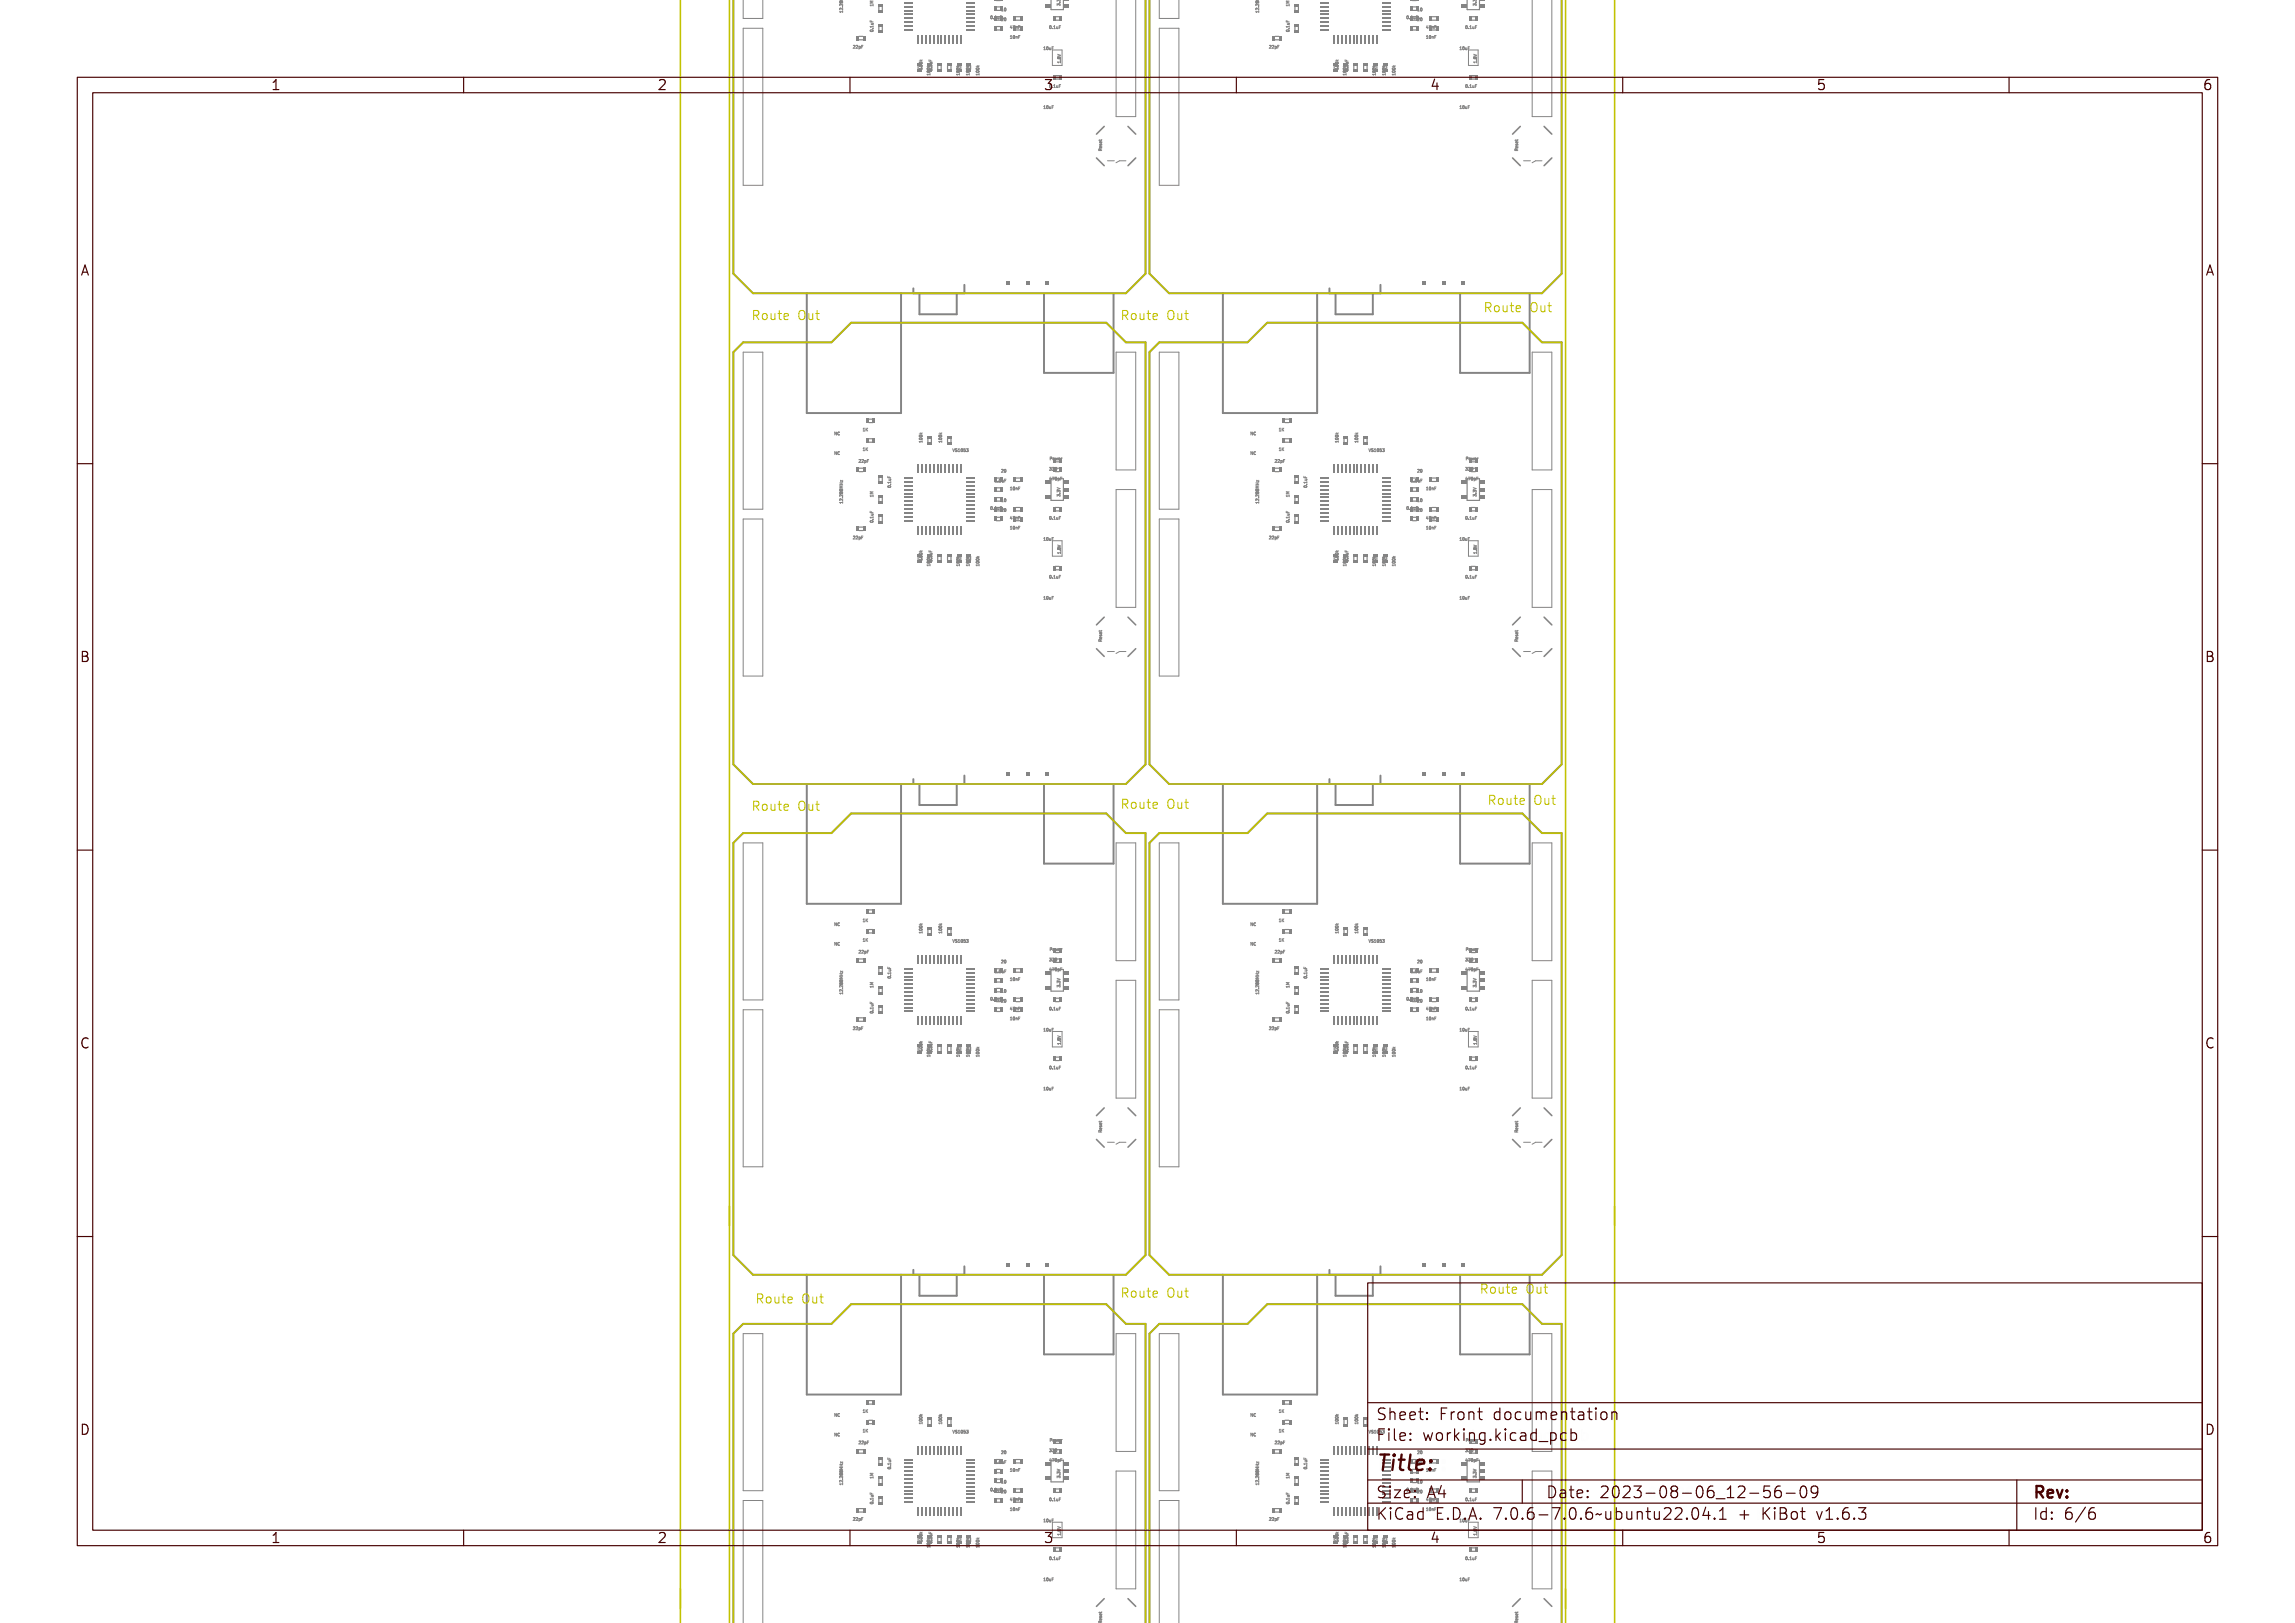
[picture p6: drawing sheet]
<svg xmlns="http://www.w3.org/2000/svg" width="297mm" height="210mm" viewBox="0 0 297 210" stroke-linecap="round" stroke-linejoin="round" font-family="sans-serif">
<defs><g id="words">
<text font-size="2.7" fill="#480000" x="178" y="190.3">Title:</text>
<g font-size="2" fill="#480000">
<text x="178" y="183.7">Sheet: Front documentation</text>
<text x="178" y="186.5">File: working.kicad_pcb</text>
<text x="178" y="193.9">Size: A4</text>
<text x="178" y="196.6">KiCad E.D.A. 7.0.6-7.0.6~ubuntu22.04.1 + KiBot v1.6.3</text>
<text x="200" y="193.9">Date: 2023-08-06_12-56-09</text>
<text x="263" y="196.6">Id: 6/6</text>
<text x="263" y="193.9">Rev:</text>
</g>
<g font-size="1.7" fill="#480000">
<text x="35" y="11.7">1</text>
<text x="85" y="11.7">2</text>
<text x="135" y="11.7">3</text>
<text x="185" y="11.7">4</text>
<text x="235" y="11.7">5</text>
<text x="285" y="11.7">6</text>
<text x="10.5" y="35.7">A</text>
<text x="285.5" y="35.7">A</text>
<text x="10.5" y="85.6">B</text>
<text x="285.5" y="85.6">B</text>
<text x="10.5" y="135.7">C</text>
<text x="285.5" y="135.7">C</text>
<text x="10.5" y="185.6">D</text>
<text x="285.5" y="185.6">D</text>
<text x="35" y="199.7">1</text>
<text x="85" y="199.7">2</text>
<text x="135" y="199.7">3</text>
<text x="185" y="199.7">4</text>
<text x="235" y="199.7">5</text>
<text x="285" y="199.7">6</text>
</g>
<g font-size="1.6" fill="#c2c200">
<text x="97.2" y="41.5">Route Out</text>
<text x="144.9" y="41.5">Route Out</text>
<text x="191.9" y="40.5">Route Out</text>
<text x="97.2" y="105">Route Out</text>
<text x="144.9" y="104.7">Route Out</text>
<text x="192.4" y="104.2">Route Out</text>
<text x="144.9" y="168">Route Out</text>
<text x="191.4" y="167.5">Route Out</text>
<text x="97.7" y="168.8">Route Out</text>
</g>
<g font-size=".5" fill="#848484">
<text x="109.1" y="1.3" transform="rotate(-90 109.1 1.3)">12.288MH</text>
<text x="113" y="4.1" transform="rotate(-90 113 4.1)">0.1uF</text>
<text x="113" y=".6" transform="rotate(-90 113 .6)">1M</text>
<text x="128.1" y="2.4">0.1uF</text>
<text x="129.7" y="1.4">10</text>
<text x="129.7" y="2.7">20</text>
<text x="130.7" y="3.7">47nF</text>
<text x="130.7" y="5">10nF</text>
<text x="135.7" y="3.7">0.1uF</text>
<text x="137.2" y=".8" transform="rotate(-90 137.2 .8)">3.3V</text>
<text x="162.9" y="1.3" transform="rotate(-90 162.9 1.3)">12.288MH</text>
<text x="166.9" y="4.1" transform="rotate(-90 166.9 4.1)">0.1uF</text>
<text x="166.9" y=".6" transform="rotate(-90 166.9 .6)">1M</text>
<text x="182" y="2.4">0.1uF</text>
<text x="183.5" y="2.7">20</text>
<text x="183.5" y="1.4">10</text>
<text x="184.5" y="5">10nF</text>
<text x="184.5" y="3.7">47nF</text>
<text x="189.6" y="3.7">0.1uF</text>
<text x="191" y=".8" transform="rotate(-90 191 .8)">3.3V</text>
<text x="110.3" y="6.3">22pF</text>
<text x="119.4" y="8.9" transform="rotate(-90 119.4 8.9)">100k</text>
<text x="120.4" y="9.8" transform="rotate(-90 120.4 9.8)">100k</text>
<text x="120.6" y="9.2" transform="rotate(-90 120.6 9.2)">0.1uF</text>
<text x="124.2" y="9.8" transform="rotate(-90 124.2 9.8)">100k</text>
<text x="125.4" y="9.8" transform="rotate(-90 125.4 9.8)">100k</text>
<text x="126.7" y="9.8" transform="rotate(-90 126.7 9.8)">100k</text>
<text x="135.2" y="6.4">10uF</text>
<text x="137.3" y="8.2" transform="rotate(-90 137.3 8.2)">1.8V</text>
<text x="164.2" y="6.3">22pF</text>
<text x="173.2" y="8.9" transform="rotate(-90 173.2 8.9)">100k</text>
<text x="174.2" y="9.8" transform="rotate(-90 174.2 9.8)">100k</text>
<text x="174.5" y="9.2" transform="rotate(-90 174.5 9.2)">0.1uF</text>
<text x="178" y="9.8" transform="rotate(-90 178 9.8)">100k</text>
<text x="179.3" y="9.8" transform="rotate(-90 179.3 9.8)">100k</text>
<text x="180.6" y="9.8" transform="rotate(-90 180.6 9.8)">100k</text>
<text x="189.1" y="6.4">10uF</text>
<text x="189.6" y="11.3">0.1uF</text>
<text x="191.1" y="8.2" transform="rotate(-90 191.1 8.2)">1.8V</text>
<text x="135.2" y="14.1">10uF</text>
<text x="189.1" y="14.1">10uF</text>
<text x="142.6" y="19.5" transform="rotate(-90 142.6 19.5)">Reset</text>
<text x="196.4" y="19.5" transform="rotate(-90 196.4 19.5)">Reset</text>
<text x="107.9" y="56.3">NC</text>
<text x="107.9" y="58.8">NC</text>
<text x="111.3" y="59.9">22pF</text>
<text x="111.6" y="55.8">1K</text>
<text x="111.6" y="58.3">1K</text>
<text x="119.4" y="57.1" transform="rotate(-90 119.4 57.1)">100k</text>
<text x="121.9" y="57.1" transform="rotate(-90 121.9 57.1)">100k</text>
<text x="123.6" y="58.5">VS1053</text>
<text x="135.8" y="59.5">Power</text>
<text x="161.8" y="56.3">NC</text>
<text x="161.8" y="58.8">NC</text>
<text x="165.1" y="59.9">22pF</text>
<text x="165.5" y="58.3">1K</text>
<text x="165.5" y="55.8">1K</text>
<text x="173.2" y="57.1" transform="rotate(-90 173.2 57.1)">100k</text>
<text x="175.7" y="57.1" transform="rotate(-90 175.7 57.1)">100k</text>
<text x="177.4" y="58.5">VS1053</text>
<text x="189.6" y="59.5">Power</text>
<text x="109.1" y="64.8" transform="rotate(-90 109.1 64.8)">12.288MHz</text>
<text x="113" y="64.1" transform="rotate(-90 113 64.1)">1M</text>
<text x="115.3" y="63.2" transform="rotate(-90 115.3 63.2)">0.1uF</text>
<text x="128.1" y="65.9">0.1uF</text>
<text x="128.8" y="62.4">1.0uF</text>
<text x="129.7" y="61.1">20</text>
<text x="129.7" y="64.9">10</text>
<text x="130.7" y="63.4">10nF</text>
<text x="135.7" y="62.1">470pF</text>
<text x="135.7" y="60.9">330</text>
<text x="137.2" y="64.3" transform="rotate(-90 137.2 64.3)">3.3V</text>
<text x="162.9" y="64.8" transform="rotate(-90 162.9 64.8)">12.288MHz</text>
<text x="166.9" y="64.1" transform="rotate(-90 166.9 64.1)">1M</text>
<text x="169.1" y="63.2" transform="rotate(-90 169.1 63.2)">0.1uF</text>
<text x="182" y="65.9">0.1uF</text>
<text x="182.6" y="62.4">1.0uF</text>
<text x="183.5" y="64.9">10</text>
<text x="183.5" y="61.1">20</text>
<text x="184.5" y="63.4">10nF</text>
<text x="189.6" y="62.1">470pF</text>
<text x="189.6" y="60.9">330</text>
<text x="191" y="64.3" transform="rotate(-90 191 64.3)">3.3V</text>
<text x="110.3" y="69.8">22pF</text>
<text x="113" y="67.6" transform="rotate(-90 113 67.6)">0.1uF</text>
<text x="129.7" y="66.2">20</text>
<text x="130.7" y="68.5">10nF</text>
<text x="130.7" y="67.2">47nF</text>
<text x="135.2" y="69.9">10uF</text>
<text x="135.7" y="67.2">0.1uF</text>
<text x="137.3" y="71.7" transform="rotate(-90 137.3 71.7)">1.8V</text>
<text x="164.2" y="69.8">22pF</text>
<text x="166.9" y="67.6" transform="rotate(-90 166.9 67.6)">0.1uF</text>
<text x="183.5" y="66.2">20</text>
<text x="184.5" y="68.5">10nF</text>
<text x="184.5" y="67.2">47nF</text>
<text x="189.1" y="69.9">10uF</text>
<text x="189.6" y="67.2">0.1uF</text>
<text x="191.1" y="71.7" transform="rotate(-90 191.1 71.7)">1.8V</text>
<text x="119.4" y="72.4" transform="rotate(-90 119.4 72.4)">100k</text>
<text x="120.4" y="73.3" transform="rotate(-90 120.4 73.3)">100k</text>
<text x="120.6" y="72.7" transform="rotate(-90 120.6 72.7)">0.1uF</text>
<text x="124.2" y="73.3" transform="rotate(-90 124.2 73.3)">100k</text>
<text x="125.4" y="73.3" transform="rotate(-90 125.4 73.3)">100k</text>
<text x="126.7" y="73.3" transform="rotate(-90 126.7 73.3)">100k</text>
<text x="135.2" y="77.6">10uF</text>
<text x="135.7" y="74.8">0.1uF</text>
<text x="173.2" y="72.4" transform="rotate(-90 173.2 72.4)">100k</text>
<text x="174.2" y="73.3" transform="rotate(-90 174.2 73.3)">100k</text>
<text x="174.5" y="72.7" transform="rotate(-90 174.5 72.7)">0.1uF</text>
<text x="178" y="73.3" transform="rotate(-90 178 73.3)">100k</text>
<text x="179.3" y="73.3" transform="rotate(-90 179.3 73.3)">100k</text>
<text x="180.6" y="73.3" transform="rotate(-90 180.6 73.3)">100k</text>
<text x="189.1" y="77.6">10uF</text>
<text x="189.6" y="74.8">0.1uF</text>
<text x="142.6" y="83" transform="rotate(-90 142.6 83)">Reset</text>
<text x="196.4" y="83" transform="rotate(-90 196.4 83)">Reset</text>
<text x="107.9" y="119.8">NC</text>
<text x="111.6" y="119.3">1K</text>
<text x="161.8" y="119.8">NC</text>
<text x="165.5" y="119.3">1K</text>
<text x="107.9" y="122.3">NC</text>
<text x="111.3" y="123.4">22pF</text>
<text x="111.6" y="121.8">1K</text>
<text x="119.4" y="120.6" transform="rotate(-90 119.4 120.6)">100k</text>
<text x="121.9" y="120.6" transform="rotate(-90 121.9 120.6)">100k</text>
<text x="123.6" y="122">VS1053</text>
<text x="128.8" y="125.9">1.0uF</text>
<text x="129.7" y="124.6">20</text>
<text x="135.7" y="125.6">470pF</text>
<text x="135.7" y="124.4">330</text>
<text x="135.8" y="123">Power</text>
<text x="161.8" y="122.3">NC</text>
<text x="165.1" y="123.4">22pF</text>
<text x="165.5" y="121.8">1K</text>
<text x="173.2" y="120.6" transform="rotate(-90 173.2 120.6)">100k</text>
<text x="175.7" y="120.6" transform="rotate(-90 175.7 120.6)">100k</text>
<text x="177.4" y="122">VS1053</text>
<text x="182.6" y="125.9">1.0uF</text>
<text x="183.5" y="124.6">20</text>
<text x="189.6" y="124.4">330</text>
<text x="189.6" y="125.6">470pF</text>
<text x="189.6" y="123">Power</text>
<text x="109.1" y="128.3" transform="rotate(-90 109.1 128.3)">12.288MHz</text>
<text x="113" y="131.1" transform="rotate(-90 113 131.1)">0.1uF</text>
<text x="113" y="127.6" transform="rotate(-90 113 127.6)">1M</text>
<text x="115.3" y="126.7" transform="rotate(-90 115.3 126.7)">0.1uF</text>
<text x="128.1" y="129.4">0.1uF</text>
<text x="129.7" y="128.4">10</text>
<text x="129.7" y="129.7">20</text>
<text x="130.7" y="130.7">47nF</text>
<text x="130.7" y="126.9">10nF</text>
<text x="130.7" y="132">10nF</text>
<text x="135.7" y="130.7">0.1uF</text>
<text x="137.2" y="127.8" transform="rotate(-90 137.2 127.8)">3.3V</text>
<text x="162.9" y="128.3" transform="rotate(-90 162.9 128.3)">12.288MHz</text>
<text x="166.9" y="131.1" transform="rotate(-90 166.9 131.1)">0.1uF</text>
<text x="166.9" y="127.6" transform="rotate(-90 166.9 127.6)">1M</text>
<text x="169.1" y="126.7" transform="rotate(-90 169.1 126.7)">0.1uF</text>
<text x="182" y="129.4">0.1uF</text>
<text x="183.5" y="129.7">20</text>
<text x="183.5" y="128.4">10</text>
<text x="184.5" y="130.7">47nF</text>
<text x="184.5" y="132">10nF</text>
<text x="184.5" y="126.9">10nF</text>
<text x="189.6" y="130.7">0.1uF</text>
<text x="191" y="127.8" transform="rotate(-90 191 127.8)">3.3V</text>
<text x="110.3" y="133.3">22pF</text>
<text x="119.4" y="135.9" transform="rotate(-90 119.4 135.9)">100k</text>
<text x="120.4" y="136.8" transform="rotate(-90 120.4 136.8)">100k</text>
<text x="120.6" y="136.2" transform="rotate(-90 120.6 136.2)">0.1uF</text>
<text x="124.2" y="136.8" transform="rotate(-90 124.2 136.8)">100k</text>
<text x="125.4" y="136.8" transform="rotate(-90 125.4 136.8)">100k</text>
<text x="126.7" y="136.8" transform="rotate(-90 126.7 136.8)">100k</text>
<text x="135.2" y="133.4">10uF</text>
<text x="137.3" y="135.2" transform="rotate(-90 137.3 135.2)">1.8V</text>
<text x="164.2" y="133.3">22pF</text>
<text x="173.2" y="135.9" transform="rotate(-90 173.2 135.9)">100k</text>
<text x="174.2" y="136.8" transform="rotate(-90 174.2 136.8)">100k</text>
<text x="174.5" y="136.2" transform="rotate(-90 174.5 136.2)">0.1uF</text>
<text x="178" y="136.8" transform="rotate(-90 178 136.8)">100k</text>
<text x="179.3" y="136.8" transform="rotate(-90 179.3 136.8)">100k</text>
<text x="180.6" y="136.8" transform="rotate(-90 180.6 136.8)">100k</text>
<text x="189.1" y="133.4">10uF</text>
<text x="191.1" y="135.2" transform="rotate(-90 191.1 135.2)">1.8V</text>
<text x="135.2" y="141.1">10uF</text>
<text x="135.7" y="138.3">0.1uF</text>
<text x="189.1" y="141.1">10uF</text>
<text x="189.6" y="138.3">0.1uF</text>
<text x="142.6" y="146.5" transform="rotate(-90 142.6 146.5)">Reset</text>
<text x="196.4" y="146.5" transform="rotate(-90 196.4 146.5)">Reset</text>
<text x="107.9" y="183.3">NC</text>
<text x="107.9" y="185.8">NC</text>
<text x="111.6" y="185.3">1K</text>
<text x="111.6" y="182.8">1K</text>
<text x="119.4" y="184.1" transform="rotate(-90 119.4 184.1)">100k</text>
<text x="121.9" y="184.1" transform="rotate(-90 121.9 184.1)">100k</text>
<text x="123.6" y="185.5">VS1053</text>
<text x="161.8" y="183.3">NC</text>
<text x="161.8" y="185.8">NC</text>
<text x="165.5" y="185.3">1K</text>
<text x="165.5" y="182.8">1K</text>
<text x="173.2" y="184.1" transform="rotate(-90 173.2 184.1)">100k</text>
<text x="175.7" y="184.1" transform="rotate(-90 175.7 184.1)">100k</text>
<text x="109.1" y="191.8" transform="rotate(-90 109.1 191.8)">12.288MHz</text>
<text x="111.3" y="186.9">22pF</text>
<text x="113" y="191.1" transform="rotate(-90 113 191.1)">1M</text>
<text x="115.3" y="190.2" transform="rotate(-90 115.3 190.2)">0.1uF</text>
<text x="128.8" y="189.4">1.0uF</text>
<text x="129.7" y="188.1">20</text>
<text x="129.7" y="191.9">10</text>
<text x="130.7" y="190.4">10nF</text>
<text x="135.7" y="189.1">470pF</text>
<text x="135.7" y="187.9">330</text>
<text x="135.8" y="186.5">Power</text>
<text x="137.2" y="191.3" transform="rotate(-90 137.2 191.3)">3.3V</text>
<text x="162.9" y="191.8" transform="rotate(-90 162.9 191.8)">12.288MHz</text>
<text x="165.1" y="186.9">22pF</text>
<text x="166.9" y="191.1" transform="rotate(-90 166.9 191.1)">1M</text>
<text x="169.1" y="190.2" transform="rotate(-90 169.1 190.2)">0.1uF</text>
<text x="183.5" y="188.1">20</text>
<text x="183.5" y="191.9">10</text>
<text x="189.6" y="187.9">330</text>
<text x="189.6" y="189.1">470pF</text>
<text x="189.6" y="186.5">Power</text>
<text x="191" y="191.3" transform="rotate(-90 191 191.3)">3.3V</text>
<text x="110.3" y="196.8">22pF</text>
<text x="113" y="194.6" transform="rotate(-90 113 194.6)">0.1uF</text>
<text x="128.1" y="192.9">0.1uF</text>
<text x="129.7" y="193.2">20</text>
<text x="130.7" y="194.2">47nF</text>
<text x="130.7" y="195.5">10nF</text>
<text x="135.2" y="196.9">10uF</text>
<text x="135.7" y="194.2">0.1uF</text>
<text x="164.2" y="196.8">22pF</text>
<text x="166.9" y="194.6" transform="rotate(-90 166.9 194.6)">0.1uF</text>
<text x="183.5" y="193.2">20</text>
<text x="184.5" y="194.2">47nF</text>
<text x="184.5" y="195.5">10nF</text>
<text x="189.6" y="194.2">0.1uF</text>
<text x="119.4" y="199.4" transform="rotate(-90 119.4 199.4)">100k</text>
<text x="120.4" y="200.3" transform="rotate(-90 120.4 200.3)">100k</text>
<text x="120.6" y="199.7" transform="rotate(-90 120.6 199.7)">0.1uF</text>
<text x="124.2" y="200.3" transform="rotate(-90 124.2 200.3)">100k</text>
<text x="125.4" y="200.3" transform="rotate(-90 125.4 200.3)">100k</text>
<text x="126.7" y="200.3" transform="rotate(-90 126.7 200.3)">100k</text>
<text x="135.7" y="201.8">0.1uF</text>
<text x="137.3" y="198.7" transform="rotate(-90 137.3 198.7)">1.8V</text>
<text x="173.2" y="199.4" transform="rotate(-90 173.2 199.4)">100k</text>
<text x="174.2" y="200.3" transform="rotate(-90 174.2 200.3)">100k</text>
<text x="174.5" y="199.7" transform="rotate(-90 174.5 199.7)">0.1uF</text>
<text x="178" y="200.3" transform="rotate(-90 178 200.3)">100k</text>
<text x="179.3" y="200.3" transform="rotate(-90 179.3 200.3)">100k</text>
<text x="180.6" y="200.3" transform="rotate(-90 180.6 200.3)">100k</text>
<text x="189.6" y="201.8">0.1uF</text>
<text x="191.1" y="198.7" transform="rotate(-90 191.1 198.7)">1.8V</text>
<text x="135.2" y="204.6">10uF</text>
<text x="189.1" y="204.6">10uF</text>
<text x="142.6" y="210" transform="rotate(-90 142.6 210)">Reset</text>
<text x="196.4" y="210" transform="rotate(-90 196.4 210)">Reset</text>
</g>
<g font-size=".5" fill="#480000">
<text x="135.7" y="11.3">0.1uF</text>
<text x="177.4" y="185.5">VS1053</text>
<text x="182.6" y="189.4">1.0uF</text>
<text x="184.5" y="190.4">10nF</text>
<text x="182" y="192.9">0.1uF</text>
<text x="189.1" y="196.9">10uF</text>
</g>
</g></defs>
<g fill="none" stroke="#848484" stroke-width=".13">
<path d="M108.7 -.1l.3 .1 .1-.1M108.7 -.1h.1M108.9 -.1h.1M136.9 -.1l-.1 .3 .1-.2 .1 .1 .1-.1 .1 .2v-.3M137 -.1h.1M162.5 -.1l.3 .1 .1-.1M162.6 -.1h.1M162.7 -.1h.2M190.7 -.1v.3v-.2l.2 .1 .1-.1M190.8 -.1h.1M191 0h.1M191 -.1v.3v-.2"/>
<path d="M108.7 1.1h.3l.1-.1v.2l-.1-.1h-.3v.1zM108.7 .8l.1-.1 .2 .2 .1-.2v.2l-.3-.1-.1 .1zM108.7 .2l.1-.1 .2 .2 .1-.2v.2l-.3-.1-.1 .1zM109 .5l.1 .1zM109 1.4v.2M109 1.5h-.3l.1 .1M110.4 5.9a.16 .16 0 0 1 .2 .1 .16 .16 0 0 1-.2 .2l.2 .1h-.2l.1-.3zM110.7 5.9a.16 .16 0 0 1 .2 .1 .16 .16 0 0 1-.2 .2l.2 .1h-.2l.1-.3zM111 6a.12 .12 0 0 1 .2 .1 .12 .12 0 0 1-.2 .1v.2zM111.3 5.9h.2h-.2v.1h.2l-.2 .1v.2zM112.6 3.3h.4v-.1v.2v-.1h-.3v.1zM112.6 2.6l.1 .2h.1v-.2v.2h.2h-.4z"/>
<path d="M112.6 3.9a.18 .18 0 0 1 .3-.1 .18 .18 0 0 1 .1 .2h-.3zM112.7 3.9h.3l-.2 .1zM112.7 .7v.1M112.7 2.9h.3v.2h-.3l.3-.1zM112.9 3.6l.1 .1zM113 .6v.2M119 8.7h.3l.1-.1v.2l-.1-.1h-.3v.1zM119 8.4a.18 .18 0 0 1 .2-.1 .18 .18 0 0 1 .1 .2h-.3zM119 8.1a.18 .18 0 0 1 .2-.1 .18 .18 0 0 1 .1 .2h-.3zM119 8.4h.3l-.2 .1zM119 8.1h.3l-.2 .1zM119.1 9h.1"/>
<path d="M119.1 7.7l.1 .1 .2-.1-.2 .1 .2 .1h-.4h.2zM119.3 8.8v.2M120 9.6h.3l.1-.1v.3l-.1-.1h-.3v.1zM120 9.3a.18 .18 0 0 1 .2-.1 .18 .18 0 0 1 .1 .3h-.3zM120 9a.18 .18 0 0 1 .2-.1 .18 .18 0 0 1 .1 .3h-.3zM120 9.3l.3 .1h-.2zM120 9l.3 .1h-.2zM120.1 8.6l.1 .1 .2-.1-.2 .2 .2 .1h-.4l.2-.1zM120.3 8.4h.3v-.1v.2v-.1h-.3v.1zM120.3 7.7v.2h.1v-.2v.2h.2h-.3zM120.3 9a.18 .18 0 0 1 .2-.1 .18 .18 0 0 1 .1 .2h-.3zM120.3 9h.3l-.2 .1z"/>
<path d="M120.3 8h.3v.2h-.3l.3-.1zM120.5 8.7h.1zM123.8 9.6h.3l.1-.1v.3l-.1-.1h-.2l-.1 .1zM123.8 9.3a.18 .18 0 0 1 .2-.1 .18 .18 0 0 1 .1 .3h-.2zM123.8 9a.18 .18 0 0 1 .2-.1 .18 .18 0 0 1 .1 .3h-.2zM123.9 9.3l.2 .1h-.2zM123.9 9l.2 .1h-.2zM123.9 8.6l.1 .1 .2-.1-.2 .2 .2 .1h-.4l.2-.1zM125.1 9.6h.3v-.1v.3v-.1h-.3v.1zM125.1 9.3a.18 .18 0 0 1 .2-.1 .18 .18 0 0 1 .1 .3h-.3zM125.1 9a.18 .18 0 0 1 .2-.1 .18 .18 0 0 1 .1 .3h-.3zM125.1 9.3l.3 .1h-.2z"/>
<path d="M125.1 9l.3 .1h-.2zM125.2 8.6l.1 .1 .1-.1-.1 .2 .1 .1h-.3l.2-.1zM126.4 9.6h.3v-.1v.3v-.1h-.3v.1zM126.4 9.3a.18 .18 0 0 1 .2-.1 .18 .18 0 0 1 .1 .3h-.3zM126.4 9a.18 .18 0 0 1 .2-.1 .18 .18 0 0 1 .1 .3h-.3zM126.4 9.3l.3 .1h-.2zM126.4 9l.3 .1h-.2zM126.4 8.6l.1 .1 .2-.1-.1 .2 .1 .1h-.4l.3-.1zM128.2 2.1a.17 .17 0 0 1 .2 .2 .17 .17 0 0 1-.2 .1zM128.2 2.1l.1 .1v.2zM128.5 2.4h.1zM128.8 2.1h.1v.3h.1h-.2h.1v-.3z"/>
<path d="M129.1 2.2l.1 .2 .1-.2v.2h-.2zM129.4 2.1h.2h-.2v.1h.2l-.2 .1v.1zM130.7 4.6h.2v.3v.1h-.2l.1-.3zM130.8 3.4l.1 .3-.2-.1zM130.8 3.4v.2h-.1zM131 3.4h.2l-.1 .3 .1-.3zM131 4.7l.1-.1a.17 .17 0 0 1 .1 .2 .17 .17 0 0 1-.2 .1zM131.1 4.7h.1l-.1 .3zM131.3 3.4l.2 .1v.2l-.1-.2-.1 .2zM131.3 4.7h.2v.3l-.1-.3-.1 .3zM131.6 3.4h.2h-.1v.1h.1h-.1v.2zM131.6 4.6h.2l-.1 .1v.1h.1h-.1v.2z"/>
<path d="M135.1 6.4h.2M135.1 14.1h.2M135.1 6.1v.1M135.1 13.8h.1M135.3 6.1h.1v.3h.1h-.2v-.3zM135.3 13.7h.1v.3l.1 .1h-.2v-.1v-.3zM135.6 6.1a.17 .17 0 0 1 .2 .2 .17 .17 0 0 1-.2 .1zM135.6 13.7a.17 .17 0 0 1 .2 .2 .17 .17 0 0 1-.2 .1zM135.6 6.1l.1 .1v.2zM135.6 13.7l.1 .1v.2zM135.8 3.4a.17 .17 0 0 1 .2 .1 .17 .17 0 0 1-.2 .2zM135.8 11a.17 .17 0 0 1 .2 .2 .17 .17 0 0 1-.2 .1z"/>
<path d="M135.9 6.2l.1 .2 .1-.2v.2h-.2zM135.9 13.8l.1 .2 .1-.2v.3l-.2-.1zM135.9 3.4l.1 .1-.1 .2zM135.9 11l.1 .1-.1 .2zM136.2 3.6v.1zM136.2 11.3h.1M136.2 6.1h.2h-.2v.1h.2l-.2 .1v.1zM136.2 13.7h.2h-.2v.2h.2h-.2v.2zM136.4 3.4h.1v.3h.1h-.2h.1v-.3zM136.4 11h.1v.3h.1h-.2h.1v-.3zM136.7 3.4l.1 .3 .1-.3v.3h-.2zM136.7 11.1l.1 .2 .1-.2v.2h-.2z"/>
<path d="M136.8 .6h.2a.11 .11 0 0 1 .2 0 .11 .11 0 0 1-.1 .2v-.2l-.1 .1-.1-.1-.1 .2zM136.9 8h.3h.1v.2l-.1-.1h-.3v.1zM136.9 7l.4 .2-.4 .1 .3-.1zM136.9 7.4h.2a.1 .1 0 0 1 .1 0 .1 .1 0 0 1 0 .2 .1 .1 0 0 1-.1-.1l-.1 .1a.11 .11 0 0 1-.1-.1 .11 .11 0 0 1 0-.1zM137 3.4h.2h-.2v.1h.2h-.2v.2zM137 11h.2h-.2v.1h.2l-.2 .1v.1zM137.1 .3l.1 .1zM137.2 7.7l.1 .1zM142.3 19.3h.1l.2-.1-.2 .2 .2 .1h-.4zM142.3 19.3h.1v.1h-.1zM142.3 18.1l.1 .1h.1l.1-.1v.1l-.3 .1-.1-.1zM142.3 18.7l.1 .1a.11 .11 0 0 1 .1-.1 .11 .11 0 0 1 .1 0 .11 .11 0 0 1-.1 .2v-.2l-.1 .1h-.1z"/>
<path d="M142.4 19l.1-.1v.2h.1l-.1-.1h.1a.14 .14 0 0 1-.2 .2 .14 .14 0 0 1 0-.2zM142.4 18.4l.1-.1v.2h.1l-.1-.1h.1a.14 .14 0 0 1-.2 .2 .14 .14 0 0 1 0-.2zM142.4 19v.1zM142.4 18.4v.1zM162.5 1.1h.4v-.1v.2v-.1h-.3v.1zM162.6 .8l.1-.1 .2 .2v-.2v.2l-.3-.1v.1zM162.6 .2l.1-.1 .2 .2v-.2v.2l-.3-.1v.1zM162.8 .5l.1 .1zM162.9 1.4v.2M162.9 1.5h-.4l.1 .1M164.2 5.9a.16 .16 0 0 1 .3 .1 .16 .16 0 0 1-.2 .2l.1 .1h-.2l.2-.3zM164.5 5.9a.16 .16 0 0 1 .3 .1 .16 .16 0 0 1-.2 .2l.1 .1h-.2l.2-.3z"/>
<path d="M164.8 6h.1a.12 .12 0 0 1 .2 .1 .12 .12 0 0 1-.2 .1l-.1 .2zM165.1 5.9h.3h-.2v.1h.1l-.1 .1v.2zM166.5 3.3h.3l.1-.1v.2l-.1-.1h-.3v.1zM166.5 2.6v.2h.1l.1-.2v.2h.2h-.4zM166.5 3.9a.18 .18 0 0 1 .2-.1 .18 .18 0 0 1 .1 .2h-.3zM166.5 3.9h.3l-.2 .1zM166.5 .7l.1 .1M166.6 2.9h.3l-.1 .2h-.2l.2-.1zM166.8 3.6l.1 .1zM166.8 .6v.2M172.8 8.7h.4v-.1v.2v-.1h-.3v.1zM172.8 8.4a.18 .18 0 0 1 .3-.1 .18 .18 0 0 1 .1 .2h-.3z"/>
<path d="M172.8 8.1a.18 .18 0 0 1 .3-.1 .18 .18 0 0 1 .1 .2h-.3zM172.9 8.4h.3l-.2 .1zM172.9 8.1h.3l-.2 .1zM172.9 9h.1M172.9 7.7l.1 .1 .2-.1-.1 .1 .1 .1h-.4h.2zM173.2 8.8v.2M173.9 9.6h.3v-.1v.3v-.1h-.3v.1zM173.9 9.3a.18 .18 0 0 1 .2-.1 .18 .18 0 0 1 .1 .3h-.3zM173.9 9a.18 .18 0 0 1 .2-.1 .18 .18 0 0 1 .1 .3h-.3zM173.9 9.3l.3 .1h-.2zM173.9 9l.3 .1h-.2zM173.9 8.6l.1 .1 .2-.1-.1 .2 .1 .1h-.4l.3-.1z"/>
<path d="M174.1 8.4h.3l.1-.1v.2l-.1-.1h-.3v.1zM174.1 7.7v.2h.2v-.2v.2h.2h-.4zM174.1 9a.18 .18 0 0 1 .2-.1 .18 .18 0 0 1 .1 .2h-.3zM174.1 9h.3l-.2 .1zM174.2 8h.3v.2h-.3l.2-.1zM174.4 8.7h.1zM177.7 9.6h.3v-.1v.3v-.1h-.3v.1zM177.7 9.3a.18 .18 0 0 1 .2-.1 .18 .18 0 0 1 .1 .3h-.3zM177.7 9a.18 .18 0 0 1 .2-.1 .18 .18 0 0 1 .1 .3h-.3zM177.7 9.3l.3 .1h-.2zM177.7 9l.3 .1h-.2zM177.8 8.6l.1 .1 .1-.1-.1 .2 .1 .1h-.4l.3-.1z"/>
<path d="M178.9 9.6h.4v-.1v.3v-.1h-.3l-.1 .1zM178.9 9.3a.18 .18 0 0 1 .3-.1 .18 .18 0 0 1 .1 .3h-.3zM178.9 9a.18 .18 0 0 1 .3-.1 .18 .18 0 0 1 .1 .3h-.3zM179 9.3l.3 .1h-.3zM179 9l.3 .1h-.3zM179 8.6l.1 .1 .2-.1-.1 .2 .1 .1h-.4l.2-.1zM180.2 9.6h.3l.1-.1v.3l-.1-.1h-.3v.1zM180.2 9.3a.18 .18 0 0 1 .2-.1 .18 .18 0 0 1 .1 .3h-.3zM180.2 9a.18 .18 0 0 1 .2-.1 .18 .18 0 0 1 .1 .3h-.3zM180.2 9.3l.3 .1h-.2zM180.2 9l.3 .1h-.2zM180.3 8.6l.1 .1 .2-.1-.2 .2 .2 .1h-.4l.2-.1z"/>
<path d="M182 2.1h.1a.17 .17 0 0 1 .1 .2 .17 .17 0 0 1-.2 .1zM182.1 2.1l.1 .1-.1 .2zM182.4 2.4h.1M182.6 2.1h.2v.3h-.2h.1v-.3zM182.9 2.2l.1 .2 .1-.2v.2h-.2zM183.2 2.1h.2h-.1v.1h.1l-.1 .1v.1zM184.6 4.6h.1v.3l.1 .1h-.2v-.1v-.2zM184.7 3.4v.3l-.2-.1zM184.7 3.4v.2h-.1zM184.8 3.4h.3l-.2 .3 .1-.3zM184.9 4.7v-.1a.17 .17 0 0 1 .2 .2 .17 .17 0 0 1-.2 .1zM184.9 4.7h.1v.3z"/>
<path d="M185.2 4.7h.1l.1 .3-.1-.3-.1 .3zM185.2 3.4l.1 .1 .1 .2-.1-.2-.1 .2zM185.5 4.6h.2l-.2 .1v.1h.2h-.2v.2zM185.5 3.4h.2h-.2v.1h.2h-.2v.2zM188.9 6.4h.2M188.9 14.1h.2M189 6.1l-.1 .1M189 13.8h-.1M189.1 6.1h.1v.3h.1h-.2h.1v-.3zM189.1 13.7h.1v.3l.1 .1h-.2l.1-.1v-.3zM189.4 6.1h.1a.17 .17 0 0 1 .1 .2 .17 .17 0 0 1-.2 .1zM189.4 13.7h.1a.17 .17 0 0 1 .1 .2 .17 .17 0 0 1-.2 .1z"/>
<path d="M189.5 6.1l.1 .1-.1 .2zM189.5 13.7l.1 .1-.1 .2zM189.6 11h.1a.17 .17 0 0 1 .2 .2 .17 .17 0 0 1-.3 .1zM189.6 3.4h.1a.17 .17 0 0 1 .2 .1 .18 .18 0 0 1-.3 .2zM189.7 11l.1 .1-.1 .2zM189.7 3.4l.1 .1-.1 .2zM189.7 6.2l.1 .2 .1-.2v.2h-.2zM189.7 13.8l.1 .2 .1-.2v.3l-.2-.1zM190 11.3h.1zM190 3.6l.1 .1zM190 6.1h.2h-.1v.1h.1l-.1 .1v.1zM190 13.7h.2h-.1v.2h.1h-.1v.2z"/>
<path d="M190.2 11h.2v.3h.1h-.2v-.3zM190.2 3.4h.2v.3h.1h-.2v-.3zM190.5 11.1l.1 .2 .1-.2v.2h-.1zM190.5 3.4l.1 .3 .1-.3v.3h-.1zM190.7 .6h.1a.11 .11 0 0 1 .2 0 .11 .11 0 0 1 0 .2l-.1-.2v.1l-.2-.1v.2zM190.7 8h.4v.2v-.1h-.3v.1zM190.7 7l.4 .2-.4 .1 .4-.1zM190.8 7.4h.1a.1 .1 0 0 1 .2 0 .1 .1 0 0 1 0 .2 .11 .11 0 0 1-.2-.1v.1a.11 .11 0 0 1-.2-.1 .11 .11 0 0 1 .1-.1zM190.8 11h.3h-.2v.1h.1l-.1 .1v.1zM190.8 3.4h.3h-.2v.1h.1h-.1v.2zM191 .3v.1zM191 7.7l.1 .1z"/>
<path d="M196.1 19.3h.2l.1-.1-.1 .2 .1 .1h-.3zM196.1 19.3h.1v.1h-.1zM196.2 18.1v.1h.2v-.1v.1l-.2 .1-.1-.1zM196.2 18.7l.1 .1a.11 .11 0 0 1 0-.1 .11 .11 0 0 1 .1 0 .11 .11 0 0 1 0 .2v-.2l-.1 .1h-.1zM196.2 19l.1-.1v.2h.1v-.1a.14 .14 0 0 1-.1 .2 .14 .14 0 0 1-.1-.2zM196.2 18.4l.1-.1v.2h.1v-.1a.14 .14 0 0 1-.1 .2 .14 .14 0 0 1-.1-.2zM196.2 19l.1 .1zM196.2 18.4l.1 .1zM111.3 59.5a.16 .16 0 0 1 .3 .1 .16 .16 0 0 1-.2 .2l.2 .1h-.3l.2-.3zM111.4 59.6l-.3 .2h.3M111.6 59.5a.16 .16 0 0 1 .3 .1 .16 .16 0 0 1-.2 .2l.2 .1h-.3l.2-.3zM111.9 59.6h.1a.12 .12 0 0 1 .2 .1 .12 .12 0 0 1-.2 .1l-.1 .2z"/>
<path d="M112.3 59.5h.2h-.2v.1h.2l-.2 .1v.2zM119 56.9h.3h.1v.2l-.4-.1v.1zM119 56.6a.18 .18 0 0 1 .2-.1 .18 .18 0 0 1 .1 .3h-.3zM119 56.3a.18 .18 0 0 1 .2-.1 .18 .18 0 0 1 .1 .3h-.3zM119 56.6l.3 .1h-.2zM119 56.3l.3 .1h-.2zM119.1 57.2h.1M119.1 55.9l.1 .1 .2-.1-.2 .2 .2 .1h-.4l.2-.1zM119.3 57v.2M121.5 56.9h.3h.1v.2l-.3-.1-.1 .1zM121.5 56.6a.18 .18 0 0 1 .3-.1 .18 .18 0 0 1 .1 .3h-.3zM121.5 56.3a.18 .18 0 0 1 .3-.1 .18 .18 0 0 1 .1 .3h-.3z"/>
<path d="M121.6 56.6l.3 .1h-.3zM121.6 56.3l.3 .1h-.3zM121.6 57.2h.1M121.6 55.9l.1 .1 .2-.1-.2 .2 .2 .1h-.4l.2-.1zM121.9 57v.2M123.3 58.1l.1 .3 .1-.3M123.6 58.1l.1 .3 .2-.3-.1 .4zM123.9 58.1h.2l-.1 .1a.14 .14 0 0 1 .2 .2 .15 .15 0 0 1-.3 0h.2l-.2-.1zM124.2 58.1h.2v.3l.1 .1h-.2v-.1v-.3zM124.5 58.1h.1a.17 .17 0 0 1 .2 .2 .17 .17 0 0 1-.3 .1zM124.6 58.1l.1 .1-.1 .2zM124.8 58.1h.2h-.1v.1a.12 .12 0 0 1 .1 .1 .12 .12 0 0 1 0 .1 .12 .12 0 0 1-.2 0l.2-.1h-.2z"/>
<path d="M125.1 58.1h.2v.2a.11 .11 0 0 1 0 .1 .11 .11 0 0 1-.2 0h.2l-.1-.1 .1-.1zM135.9 59.2h.1a.12 .12 0 0 1 .1 .1 .12 .12 0 0 1-.2 .1v.1zM135.9 59.2h.1v.1h-.1zM136.4 59.3l.1 .2v-.2l.1 .2 .1-.2-.1 .2v-.1l-.1 .1zM136.8 59.3h.1l.1 .1h-.2v.1h.2h-.1a.15 .15 0 0 1-.2 0 .15 .15 0 0 1 .1-.2zM136.8 59.3l.1 .1h-.1zM137.1 59.3h.2l-.2 .1v.1zM165.2 59.5a.16 .16 0 0 1 .2 .1 .16 .16 0 0 1-.2 .2l.2 .1h-.2l.1-.3zM165.2 59.6l-.2 .2h.2M165.5 59.5a.16 .16 0 0 1 .2 .1 .16 .16 0 0 1-.2 .2l.2 .1h-.2l.1-.3zM165.8 59.6a.12 .12 0 0 1 .2 .1 .12 .12 0 0 1-.2 .1v.2zM166.1 59.5h.2h-.2v.1h.2l-.2 .1v.2z"/>
<path d="M172.8 56.9h.4v.2l-.3-.1v.1zM172.8 56.6a.18 .18 0 0 1 .3-.1 .18 .18 0 0 1 .1 .3h-.3zM172.8 56.3a.18 .18 0 0 1 .3-.1 .18 .18 0 0 1 .1 .3h-.3zM172.9 56.6l.3 .1h-.2zM172.9 56.3l.3 .1h-.2zM172.9 57.2h.1M172.9 55.9l.1 .1 .2-.1-.1 .2 .1 .1h-.4l.2-.1zM173.2 57v.2M175.4 56.9h.3v.2l-.3-.1v.1zM175.4 56.6a.18 .18 0 0 1 .2-.1 .18 .18 0 0 1 .1 .3h-.3zM175.4 56.3a.18 .18 0 0 1 .2-.1 .18 .18 0 0 1 .1 .3h-.3zM175.4 56.6l.3 .1h-.2z"/>
<path d="M175.4 56.3l.3 .1h-.2zM175.4 57.2h.1M175.5 55.9l.1 .1 .1-.1-.1 .2 .1 .1h-.3l.2-.1zM175.7 57v.2M177.1 58.1l.2 .3 .1-.3M177.4 58.1l.2 .3 .1-.3-.1 .4zM177.8 58.1h.2l-.2 .1a.14 .14 0 0 1 .2 .2 .14 .14 0 0 1-.2 0h.2l-.2-.1zM178.1 58.1h.1v.3l.1 .1h-.2l.1-.4zM178.4 58.1a.17 .17 0 0 1 .2 .2 .17 .17 0 0 1-.2 .1zM178.5 58.1v.1v.2zM178.7 58.1h.2h-.2v.1a.12 .12 0 0 1 .2 .1 .12 .12 0 0 1-.1 .1 .12 .12 0 0 1-.1 0l.1-.1h-.1zM179 58.1h.2l-.1 .2a.11 .11 0 0 1 .1 .1 .11 .11 0 0 1-.2 0h.1l-.1-.1 .1-.1z"/>
<path d="M189.7 59.2h.1a.12 .12 0 0 1 .1 .1 .12 .12 0 0 1-.2 .1v.1zM189.7 59.2h.2v.1h-.2zM190.3 59.3v.2l.1-.2 .1 .2 .1-.2-.1 .2-.1-.1-.1 .1zM190.6 59.3h.2v.1h-.2l.1 .1h.1a.15 .15 0 0 1-.2 0 .15 .15 0 0 1 0-.2zM190.7 59.3l.1 .1h-.2zM190.9 59.3h.2l-.1 .1v.1zM108.7 64.6h.3l.1-.1v.2l-.1-.1h-.3v.1zM108.7 62.7h.4h-.4l.2 .1-.2 .1 .4 .1h-.4l.2-.2zM108.7 62.4h.4l-.2 .1v.1h.2h-.4h.1v-.1zM108.7 63.3l.2 .1a.1 .1 0 0 1 .1-.1 .1 .1 0 0 1 0 .2 .1 .1 0 0 1-.1 0h-.1a.11 .11 0 0 1-.1 0 .11 .11 0 0 1 0-.2zM108.7 63l.2 .1a.1 .1 0 0 1 .1-.1 .1 .1 0 0 1 0 .2 .1 .1 0 0 1-.1 0h-.1a.11 .11 0 0 1-.1 0 .11 .11 0 0 1 0-.2zM108.7 64.3l.1-.1 .2 .2 .1-.2v.2l-.3-.1-.1 .1z"/>
<path d="M108.7 63.7l.1-.1 .2 .2 .1-.2v.2l-.3-.1-.1 .1zM108.8 62.1l.2 .2 .1-.2v.2l-.3-.1v.1zM109 64l.1 .1zM109 64.9v.2M109 65h-.3l.1 .1M110.4 69.4a.16 .16 0 0 1 .2 .1 .16 .16 0 0 1-.2 .2l.2 .1h-.2l.1-.3zM110.7 69.4a.16 .16 0 0 1 .2 .1 .16 .16 0 0 1-.2 .2l.2 .1h-.2l.1-.3zM111 69.5a.12 .12 0 0 1 .2 .1 .12 .12 0 0 1-.2 .1v.2zM111.3 69.4h.2h-.2v.1h.2l-.2 .1v.2zM112.6 66.8h.4v-.1v.2v-.1h-.3v.1zM112.6 66.1l.1 .2h.1v-.2v.2h.2h-.4zM112.6 67.4a.18 .18 0 0 1 .3-.1 .18 .18 0 0 1 .1 .2h-.3z"/>
<path d="M112.7 67.4h.3l-.2 .1zM112.7 64.2v.1M112.7 66.4h.3v.2h-.3l.3-.1zM112.9 67.1l.1 .1zM113 64.1v.2M114.9 62.4h.3l.1-.1v.2l-.1-.1h-.2l-.1 .1zM114.9 61.7l.1 .1h.1v-.1v.1l.2 .1h-.4zM114.9 63a.18 .18 0 0 1 .3-.1 .18 .18 0 0 1 0 .2h-.2zM115 63h.3l-.3 .1zM115 62h.3v.2h-.3l.3-.1zM115.2 62.7h.1zM119 72.2h.3l.1-.1v.2l-.1-.1h-.3v.1z"/>
<path d="M119 71.9a.18 .18 0 0 1 .2-.1 .18 .18 0 0 1 .1 .2h-.3zM119 71.6a.18 .18 0 0 1 .2-.1 .18 .18 0 0 1 .1 .2h-.3zM119 71.9h.3l-.2 .1zM119 71.6h.3l-.2 .1zM119.1 72.5h.1M119.1 71.2l.1 .1 .2-.1-.2 .1 .2 .1h-.4h.2zM119.3 72.3v.2M120 73.1h.3l.1-.1v.3l-.1-.1h-.3v.1zM120 72.8a.18 .18 0 0 1 .2-.1 .18 .18 0 0 1 .1 .3h-.3zM120 72.5a.18 .18 0 0 1 .2-.1 .18 .18 0 0 1 .1 .3h-.3zM120 72.8l.3 .1h-.2zM120 72.5l.3 .1h-.2z"/>
<path d="M120.1 72.1l.1 .1 .2-.1-.2 .2 .2 .1h-.4l.2-.1zM120.3 71.9h.3v-.1v.2v-.1h-.3v.1zM120.3 71.2v.2h.1v-.2v.2h.2h-.3zM120.3 72.5a.18 .18 0 0 1 .2-.1 .18 .18 0 0 1 .1 .2h-.3zM120.3 72.5h.3l-.2 .1zM120.3 71.5h.3v.2h-.3l.3-.1zM120.5 72.2h.1zM123.8 73.1h.3l.1-.1v.3l-.1-.1h-.2l-.1 .1zM123.8 72.8a.18 .18 0 0 1 .2-.1 .18 .18 0 0 1 .1 .3h-.2zM123.8 72.5a.18 .18 0 0 1 .2-.1 .18 .18 0 0 1 .1 .3h-.2zM123.9 72.8l.2 .1h-.2zM123.9 72.5l.2 .1h-.2z"/>
<path d="M123.9 72.1l.1 .1 .2-.1-.2 .2 .2 .1h-.4l.2-.1zM125.1 73.1h.3v-.1v.3v-.1h-.3v.1zM125.1 72.8a.18 .18 0 0 1 .2-.1 .18 .18 0 0 1 .1 .3h-.3zM125.1 72.5a.18 .18 0 0 1 .2-.1 .18 .18 0 0 1 .1 .3h-.3zM125.1 72.8l.3 .1h-.2zM125.1 72.5l.3 .1h-.2zM125.2 72.1l.1 .1 .1-.1-.1 .2 .1 .1h-.3l.2-.1zM126.4 73.1h.3v-.1v.3v-.1h-.3v.1zM126.4 72.8a.18 .18 0 0 1 .2-.1 .18 .18 0 0 1 .1 .3h-.3zM126.4 72.5a.18 .18 0 0 1 .2-.1 .18 .18 0 0 1 .1 .3h-.3zM126.4 72.8l.3 .1h-.2zM126.4 72.5l.3 .1h-.2z"/>
<path d="M126.4 72.1l.1 .1 .2-.1-.1 .2 .1 .1h-.4l.3-.1zM128.2 65.6a.17 .17 0 0 1 .2 .2 .17 .17 0 0 1-.2 .1zM128.2 65.6l.1 .1v.2zM128.5 65.9h.1zM128.8 65.6h.1v.3h.1h-.2h.1v-.3zM128.8 62h.2v.3v.1h-.2l.1-.1v-.2zM129.1 65.7l.1 .2 .1-.2v.2h-.2zM129.2 62.3l.1 .1zM129.4 65.6h.2h-.2v.1h.2l-.2 .1v.1zM129.4 62.1l.1-.1a.17 .17 0 0 1 .1 .2 .17 .17 0 0 1-.2 .2zM129.5 62.1h.1l-.1 .3zM129.7 62.1l.1 .3 .1-.3v.3h-.2z"/>
<path d="M130 62h.2l-.1 .1v.1h.1h-.1v.2zM130.7 68.1h.2v.3v.1h-.2l.1-.3zM130.7 63.1l.2-.1v.4h-.2l.1-.3zM130.8 66.9l.1 .3-.2-.1zM130.8 66.9v.2h-.1zM131 66.9h.2l-.1 .3 .1-.3zM131 68.2l.1-.1a.17 .17 0 0 1 .1 .2 .17 .17 0 0 1-.2 .1zM131 63.1l.1-.1a.17 .17 0 0 1 .1 .2 .17 .17 0 0 1-.2 .2zM131.1 68.2h.1l-.1 .3zM131.1 63.1l.1 .1-.1 .2zM131.3 68.2h.2v.3l-.1-.3-.1 .3zM131.3 66.9l.2 .1v.2l-.1-.2-.1 .2z"/>
<path d="M131.3 63.1l.2 .1v.2l-.1-.2-.1 .2zM131.6 68.1h.2l-.1 .1v.1h.1h-.1v.2zM131.6 66.9h.2h-.1v.1h.1h-.1v.2zM131.6 63h.2l-.1 .1v.1h.1h-.1v.2zM135.1 69.9h.2M135.1 77.6h.2M135.1 77.3h.1M135.1 69.6v.1M135.3 77.2h.1v.3l.1 .1h-.2v-.1v-.3zM135.3 69.6h.1v.3h.1h-.2v-.3zM135.6 77.2a.17 .17 0 0 1 .2 .2 .17 .17 0 0 1-.2 .1zM135.6 69.6a.17 .17 0 0 1 .2 .2 .17 .17 0 0 1-.2 .1z"/>
<path d="M135.6 77.2l.1 .1v.2zM135.6 69.6l.1 .1v.2zM135.8 60.5h.2l-.1 .2a.11 .11 0 0 1 .1 .2 .11 .11 0 0 1-.2-.1h.2l-.2-.1 .1-.1zM135.8 66.9a.17 .17 0 0 1 .2 .1 .17 .17 0 0 1-.2 .2zM135.8 74.5a.17 .17 0 0 1 .2 .2 .17 .17 0 0 1-.2 .1zM135.9 77.3l.1 .2 .1-.2v.3l-.2-.1zM135.9 69.7l.1 .2 .1-.2v.2h-.2zM135.9 66.9l.1 .1-.1 .2zM135.9 74.5l.1 .1-.1 .2zM135.9 61.8l.1 .3h-.2zM135.9 61.8v.2h-.1zM136.1 61.8h.2l-.1 .3v-.3z"/>
<path d="M136.1 60.5h.2l-.1 .2a.11 .11 0 0 1 .1 .2 .11 .11 0 0 1-.2-.1h.2l-.2-.1 .1-.1zM136.2 67.1v.1zM136.2 74.8h.1M136.2 77.2h.2h-.2v.2h.2h-.2v.2zM136.2 69.6h.2h-.2v.1h.2l-.2 .1v.1zM136.4 61.8a.17 .17 0 0 1 .2 .2 .17 .17 0 0 1-.2 .1zM136.4 66.9h.1v.3h.1h-.2h.1v-.3zM136.4 60.5a.17 .17 0 0 1 .2 .2 .17 .17 0 0 1-.2 .1zM136.4 74.5h.1v.3h.1h-.2h.1v-.3zM136.5 61.8l.1 .1-.1 .2zM136.5 60.5l.1 .1-.1 .2zM136.7 61.9a.12 .12 0 0 1 .2 .1 .12 .12 0 0 1-.2 .1v.1z"/>
<path d="M136.7 66.9l.1 .3 .1-.3v.3h-.2zM136.7 74.6l.1 .2 .1-.2v.2h-.2zM136.8 63.1l.4 .2-.4 .1 .4-.2zM136.8 64.1h.2a.11 .11 0 0 1 .2 0 .11 .11 0 0 1-.1 .2v-.2l-.1 .1-.1-.1-.1 .2zM136.8 63.5h.2a.11 .11 0 0 1 .2 0 .11 .11 0 0 1-.1 .2v-.2l-.1 .1-.1-.1-.1 .2zM136.9 71.5h.3h.1v.2l-.1-.1h-.3v.1zM136.9 70.5l.4 .2-.4 .1 .3-.1zM136.9 70.9h.2a.1 .1 0 0 1 .1 0 .1 .1 0 0 1 0 .2 .1 .1 0 0 1-.1-.1l-.1 .1a.11 .11 0 0 1-.1-.1 .11 .11 0 0 1 0-.1zM137 61.8h.2h-.2v.1h.2l-.2 .1v.1zM137 66.9h.2h-.2v.1h.2h-.2v.2zM137 74.5h.2h-.2v.1h.2l-.2 .1v.1zM137.1 63.8l.1 .1z"/>
<path d="M137.2 71.2l.1 .1zM137.3 61.7h.1M162.5 64.6h.4v-.1v.2v-.1h-.3v.1zM162.5 62.7h.4h-.3l.2 .1-.2 .1 .3 .1h-.4l.2-.2zM162.5 62.4h.4l-.2 .1v.1h.2h-.4h.2v-.1zM162.6 63.3l.1 .1a.11 .11 0 0 1 .2-.1 .1 .1 0 0 1 0 .2 .1 .1 0 0 1-.2 0 .11 .11 0 0 1-.2 0 .11 .11 0 0 1 .1-.2zM162.6 63l.1 .1a.11 .11 0 0 1 .2-.1 .1 .1 0 0 1 0 .2 .1 .1 0 0 1-.2 0 .11 .11 0 0 1-.2 0 .11 .11 0 0 1 .1-.2zM162.6 64.3l.1-.1 .2 .2v-.2v.2l-.3-.1v.1zM162.6 63.7l.1-.1 .2 .2v-.2v.2l-.3-.1v.1zM162.6 62.1l.3 .2v-.2v.2l-.2-.1-.1 .1zM162.8 64l.1 .1zM162.9 64.9v.2"/>
<path d="M162.9 65h-.4l.1 .1M164.2 69.4a.16 .16 0 0 1 .3 .1 .16 .16 0 0 1-.2 .2l.1 .1h-.2l.2-.3zM164.5 69.4a.16 .16 0 0 1 .3 .1 .16 .16 0 0 1-.2 .2l.1 .1h-.2l.2-.3zM164.8 69.5h.1a.12 .12 0 0 1 .2 .1 .12 .12 0 0 1-.2 .1l-.1 .2zM165.1 69.4h.3h-.2v.1h.1l-.1 .1v.2zM166.5 66.8h.3l.1-.1v.2l-.1-.1h-.3v.1zM166.5 66.1v.2h.1l.1-.2v.2h.2h-.4zM166.5 67.4a.18 .18 0 0 1 .2-.1 .18 .18 0 0 1 .1 .2h-.3zM166.5 67.4h.3l-.2 .1zM166.5 64.2l.1 .1M166.6 66.4h.3l-.1 .2h-.2l.2-.1zM166.8 67.1l.1 .1z"/>
<path d="M166.8 64.1v.2M168.8 62.4h.3v-.1v.2v-.1h-.3v.1zM168.8 61.7v.1h.1l.1-.1v.1l.1 .1h-.3zM168.8 63a.18 .18 0 0 1 .2-.1 .18 .18 0 0 1 .1 .2h-.3zM168.8 63h.3l-.2 .1zM168.9 62h.2v.2h-.2l.2-.1zM169.1 62.7h.1M172.8 72.2h.4v-.1v.2v-.1h-.3v.1zM172.8 71.9a.18 .18 0 0 1 .3-.1 .18 .18 0 0 1 .1 .2h-.3zM172.8 71.6a.18 .18 0 0 1 .3-.1 .18 .18 0 0 1 .1 .2h-.3zM172.9 71.9h.3l-.2 .1zM172.9 71.6h.3l-.2 .1z"/>
<path d="M172.9 72.5h.1M172.9 71.2l.1 .1 .2-.1-.1 .1 .1 .1h-.4h.2zM173.2 72.3v.2M173.9 73.1h.3v-.1v.3v-.1h-.3v.1zM173.9 72.8a.18 .18 0 0 1 .2-.1 .18 .18 0 0 1 .1 .3h-.3zM173.9 72.5a.18 .18 0 0 1 .2-.1 .18 .18 0 0 1 .1 .3h-.3zM173.9 72.8l.3 .1h-.2zM173.9 72.5l.3 .1h-.2zM173.9 72.1l.1 .1 .2-.1-.1 .2 .1 .1h-.4l.3-.1zM174.1 71.9h.3l.1-.1v.2l-.1-.1h-.3v.1zM174.1 71.2v.2h.2v-.2v.2h.2h-.4zM174.1 72.5a.18 .18 0 0 1 .2-.1 .18 .18 0 0 1 .1 .2h-.3z"/>
<path d="M174.1 72.5h.3l-.2 .1zM174.2 71.5h.3v.2h-.3l.2-.1zM174.4 72.2h.1zM177.7 73.1h.3v-.1v.3v-.1h-.3v.1zM177.7 72.8a.18 .18 0 0 1 .2-.1 .18 .18 0 0 1 .1 .3h-.3zM177.7 72.5a.18 .18 0 0 1 .2-.1 .18 .18 0 0 1 .1 .3h-.3zM177.7 72.8l.3 .1h-.2zM177.7 72.5l.3 .1h-.2zM177.8 72.1l.1 .1 .1-.1-.1 .2 .1 .1h-.4l.3-.1zM178.9 73.1h.4v-.1v.3v-.1h-.3l-.1 .1zM178.9 72.8a.18 .18 0 0 1 .3-.1 .18 .18 0 0 1 .1 .3h-.3zM178.9 72.5a.18 .18 0 0 1 .3-.1 .18 .18 0 0 1 .1 .3h-.3z"/>
<path d="M179 72.8l.3 .1h-.3zM179 72.5l.3 .1h-.3zM179 72.1l.1 .1 .2-.1-.1 .2 .1 .1h-.4l.2-.1zM180.2 73.1h.3l.1-.1v.3l-.1-.1h-.3v.1zM180.2 72.8a.18 .18 0 0 1 .2-.1 .18 .18 0 0 1 .1 .3h-.3zM180.2 72.5a.18 .18 0 0 1 .2-.1 .18 .18 0 0 1 .1 .3h-.3zM180.2 72.8l.3 .1h-.2zM180.2 72.5l.3 .1h-.2zM180.3 72.1l.1 .1 .2-.1-.2 .2 .2 .1h-.4l.2-.1zM182 65.6h.1a.17 .17 0 0 1 .1 .2 .17 .17 0 0 1-.2 .1zM182.1 65.6l.1 .1-.1 .2zM182.4 65.9h.1"/>
<path d="M182.6 65.6h.2v.3h-.2h.1v-.3zM182.7 62h.1v.3l.1 .1h-.2l.1-.3zM182.9 65.7l.1 .2 .1-.2v.2h-.2zM183 62.3l.1 .1zM183.2 65.6h.2h-.1v.1h.1l-.1 .1v.1zM183.3 62.1v-.1a.17 .17 0 0 1 .2 .2 .17 .17 0 0 1-.2 .2zM183.3 62.1h.1v.3zM183.6 62.1l.1 .3 .1-.3v.3h-.2zM183.9 62h.2l-.2 .1v.1h.2h-.2v.2zM184.6 63.1l.1-.1v.4h.1h-.2v-.3zM184.6 68.1h.1v.3l.1 .1h-.2v-.1v-.2zM184.7 66.9v.3l-.2-.1z"/>
<path d="M184.7 66.9v.2h-.1zM184.8 66.9h.3l-.2 .3 .1-.3zM184.9 63.1v-.1a.17 .17 0 0 1 .2 .2 .17 .17 0 0 1-.2 .2zM184.9 68.2v-.1a.17 .17 0 0 1 .2 .2 .17 .17 0 0 1-.2 .1zM184.9 63.1l.1 .1v.2zM184.9 68.2h.1v.3zM185.2 63.1l.1 .1 .1 .2-.1-.2-.1 .2zM185.2 68.2h.1l.1 .3-.1-.3-.1 .3zM185.2 66.9l.1 .1 .1 .2-.1-.2-.1 .2zM185.5 63h.2l-.2 .1v.1h.2h-.2v.2zM185.5 68.1h.2l-.2 .1v.1h.2h-.2v.2zM185.5 66.9h.2h-.2v.1h.2h-.2v.2z"/>
<path d="M188.9 69.9h.2M188.9 77.6h.2M189 69.6l-.1 .1M189 77.3h-.1M189.1 69.6h.1v.3h.1h-.2h.1v-.3zM189.1 77.2h.1v.3l.1 .1h-.2l.1-.1v-.3zM189.4 69.6h.1a.17 .17 0 0 1 .1 .2 .17 .17 0 0 1-.2 .1zM189.4 77.2h.1a.17 .17 0 0 1 .1 .2 .17 .17 0 0 1-.2 .1zM189.5 69.6l.1 .1-.1 .2zM189.5 77.2l.1 .1-.1 .2zM189.6 60.5h.2v.2a.11 .11 0 0 1 0 .2 .11 .11 0 0 1-.2-.1h.2l-.1-.1 .1-.1zM189.6 66.9h.1a.17 .17 0 0 1 .2 .1 .18 .18 0 0 1-.3 .2z"/>
<path d="M189.6 74.5h.1a.17 .17 0 0 1 .2 .2 .17 .17 0 0 1-.3 .1zM189.7 66.9l.1 .1-.1 .2zM189.7 74.5l.1 .1-.1 .2zM189.7 69.7l.1 .2 .1-.2v.2h-.2zM189.7 77.3l.1 .2 .1-.2v.3l-.2-.1zM189.8 61.8v.3h-.2zM189.8 61.8v.2h-.1zM189.9 61.8h.3l-.2 .3 .1-.3zM189.9 60.5h.2v.2a.11 .11 0 0 1 0 .2 .11 .11 0 0 1-.2-.1h.2l-.1-.1 .1-.1zM190 67.1l.1 .1zM190 74.8h.1zM190 69.6h.2h-.1v.1h.1l-.1 .1v.1z"/>
<path d="M190 77.2h.2h-.1v.2h.1h-.1v.2zM190.2 66.9h.2v.3h.1h-.2v-.3zM190.2 74.5h.2v.3h.1h-.2v-.3zM190.2 61.8h.1a.17 .17 0 0 1 .2 .2 .17 .17 0 0 1-.3 .1zM190.2 60.5h.1a.17 .17 0 0 1 .2 .2 .17 .17 0 0 1-.3 .1zM190.3 61.8l.1 .1-.1 .2zM190.3 60.5l.1 .1-.1 .2zM190.5 61.9h.1a.12 .12 0 0 1 .2 .1 .12 .12 0 0 1-.2 .1l-.1 .1zM190.5 66.9l.1 .3 .1-.3v.3h-.1zM190.5 74.6l.1 .2 .1-.2v.2h-.1zM190.7 63.1l.3 .2-.3 .1 .3-.2zM190.7 64.1h.1a.11 .11 0 0 1 .2 0 .11 .11 0 0 1 0 .2l-.1-.2v.1l-.2-.1v.2z"/>
<path d="M190.7 63.5h.1a.11 .11 0 0 1 .2 0 .11 .11 0 0 1 0 .2l-.1-.2v.1l-.2-.1v.2zM190.7 71.5h.4v.2v-.1h-.3v.1zM190.7 70.5l.4 .2-.4 .1 .4-.1zM190.8 70.9h.1a.1 .1 0 0 1 .2 0 .1 .1 0 0 1 0 .2 .11 .11 0 0 1-.2-.1v.1a.11 .11 0 0 1-.2-.1 .11 .11 0 0 1 .1-.1zM190.8 66.9h.3h-.2v.1h.1h-.1v.2zM190.8 74.5h.3h-.2v.1h.1l-.1 .1v.1zM190.8 61.8h.3h-.2v.1h.1l-.1 .1v.1zM191 63.8v.1zM191 71.2l.1 .1zM191.1 61.7h.2M191.1 61.9h.1M142.3 82.8h.1l.2-.1-.2 .2 .2 .1h-.4z"/>
<path d="M142.3 82.8h.1v.1h-.1zM142.3 81.6l.1 .1h.1l.1-.1v.1l-.3 .1-.1-.1zM142.3 82.2l.1 .1a.11 .11 0 0 1 .1-.1 .11 .11 0 0 1 .1 0 .11 .11 0 0 1-.1 .2v-.2l-.1 .1h-.1zM142.4 82.5l.1-.1v.2h.1l-.1-.1h.1a.14 .14 0 0 1-.2 .2 .14 .14 0 0 1 0-.2zM142.4 81.9l.1-.1v.2h.1l-.1-.1h.1a.14 .14 0 0 1-.2 .2 .14 .14 0 0 1 0-.2zM142.4 82.5v.1zM142.4 81.9v.1zM196.1 82.8h.2l.1-.1-.1 .2 .1 .1h-.3zM196.1 82.8h.1v.1h-.1zM196.2 81.6v.1h.2v-.1v.1l-.2 .1-.1-.1zM196.2 82.2l.1 .1a.11 .11 0 0 1 0-.1 .11 .11 0 0 1 .1 0 .11 .11 0 0 1 0 .2v-.2l-.1 .1h-.1zM196.2 82.5l.1-.1v.2h.1v-.1a.14 .14 0 0 1-.1 .2 .14 .14 0 0 1-.1-.2z"/>
<path d="M196.2 81.9l.1-.1v.2h.1v-.1a.14 .14 0 0 1-.1 .2 .14 .14 0 0 1-.1-.2zM196.2 82.5l.1 .1zM196.2 81.9l.1 .1zM119 119.8a.18 .18 0 0 1 .2-.1 .18 .18 0 0 1 .1 .3h-.3zM119 119.8l.3 .1h-.2zM119.1 119.4l.1 .1 .2-.1-.2 .2 .2 .1h-.4l.2-.1zM121.5 119.8a.18 .18 0 0 1 .3-.1 .18 .18 0 0 1 .1 .3h-.3zM121.6 119.8l.3 .1h-.3zM121.6 119.4l.1 .1 .2-.1-.2 .2 .2 .1h-.4l.2-.1zM172.8 119.8a.18 .18 0 0 1 .3-.1 .18 .18 0 0 1 .1 .3h-.3zM172.9 119.8l.3 .1h-.2zM172.9 119.4l.1 .1 .2-.1-.1 .2 .1 .1h-.4l.2-.1z"/>
<path d="M175.4 119.8a.18 .18 0 0 1 .2-.1 .18 .18 0 0 1 .1 .3h-.3zM175.4 119.8l.3 .1h-.2zM175.5 119.4l.1 .1 .1-.1-.1 .2 .1 .1h-.3l.2-.1zM108.7 128.1h.3l.1-.1v.2l-.1-.1h-.3v.1zM108.7 126.2h.4h-.4l.2 .1-.2 .1 .4 .1h-.4l.2-.2zM108.7 125.9h.4l-.2 .1v.1h.2h-.4h.1v-.1zM108.7 126.8l.2 .1a.1 .1 0 0 1 .1-.1 .1 .1 0 0 1 0 .2 .1 .1 0 0 1-.1 0h-.1a.11 .11 0 0 1-.1 0 .11 .11 0 0 1 0-.2zM108.7 126.5l.2 .1a.1 .1 0 0 1 .1-.1 .1 .1 0 0 1 0 .2 .1 .1 0 0 1-.1 0h-.1a.11 .11 0 0 1-.1 0 .11 .11 0 0 1 0-.2zM108.7 127.8l.1-.1 .2 .2 .1-.2v.2l-.3-.1-.1 .1zM108.7 127.2l.1-.1 .2 .2 .1-.2v.2l-.3-.1-.1 .1zM108.8 125.6l.2 .2 .1-.2v.2l-.3-.1v.1zM109 127.5l.1 .1z"/>
<path d="M109 128.4v.2M109 128.5h-.3l.1 .1M110.4 132.9a.16 .16 0 0 1 .2 .1 .16 .16 0 0 1-.2 .2l.2 .1h-.2l.1-.3zM110.7 132.9a.16 .16 0 0 1 .2 .1 .16 .16 0 0 1-.2 .2l.2 .1h-.2l.1-.3zM111 133a.12 .12 0 0 1 .2 .1 .12 .12 0 0 1-.2 .1v.2zM111.3 132.9h.2h-.2v.1h.2l-.2 .1v.2zM111.3 123a.16 .16 0 0 1 .3 .1 .16 .16 0 0 1-.2 .2l.2 .1h-.3l.2-.3zM111.4 123.1l-.3 .2h.3M111.6 123a.16 .16 0 0 1 .3 .1 .16 .16 0 0 1-.2 .2l.2 .1h-.3l.2-.3zM111.9 123.1h.1a.12 .12 0 0 1 .2 .1 .12 .12 0 0 1-.2 .1l-.1 .2zM112.3 123h.2h-.2v.1h.2l-.2 .1v.2zM112.6 130.3h.4v-.1v.2v-.1h-.3v.1z"/>
<path d="M112.6 129.6l.1 .2h.1v-.2v.2h.2h-.4zM112.6 130.9a.18 .18 0 0 1 .3-.1 .18 .18 0 0 1 .1 .2h-.3zM112.7 130.9h.3l-.2 .1zM112.7 127.7v.1M112.7 129.9h.3v.2h-.3l.3-.1zM112.9 130.6l.1 .1zM113 127.6v.2M114.9 125.9h.3l.1-.1v.2l-.1-.1h-.2l-.1 .1zM114.9 125.2l.1 .1h.1v-.1v.1l.2 .1h-.4zM114.9 126.5a.18 .18 0 0 1 .3-.1 .18 .18 0 0 1 0 .2h-.2zM115 126.5h.3l-.3 .1zM115 125.5h.3v.2h-.3l.3-.1z"/>
<path d="M115.2 126.2h.1zM119 135.7h.3l.1-.1v.2l-.1-.1h-.3v.1zM119 120.4h.3h.1v.2l-.4-.1v.1zM119 135.4a.18 .18 0 0 1 .2-.1 .18 .18 0 0 1 .1 .2h-.3zM119 135.1a.18 .18 0 0 1 .2-.1 .18 .18 0 0 1 .1 .2h-.3zM119 120.1a.18 .18 0 0 1 .2-.1 .18 .18 0 0 1 .1 .3h-.3zM119 135.4h.3l-.2 .1zM119 135.1h.3l-.2 .1zM119 120.1l.3 .1h-.2zM119.1 136h.1M119.1 120.7h.1M119.1 134.7l.1 .1 .2-.1-.2 .1 .2 .1h-.4h.2z"/>
<path d="M119.3 120.5v.2M119.3 135.8v.2M120 136.6h.3l.1-.1v.3l-.1-.1h-.3v.1zM120 136.3a.18 .18 0 0 1 .2-.1 .18 .18 0 0 1 .1 .3h-.3zM120 136a.18 .18 0 0 1 .2-.1 .18 .18 0 0 1 .1 .3h-.3zM120 136.3l.3 .1h-.2zM120 136l.3 .1h-.2zM120.1 135.6l.1 .1 .2-.1-.2 .2 .2 .1h-.4l.2-.1zM120.3 135.4h.3v-.1v.2v-.1h-.3v.1zM120.3 134.7v.2h.1v-.2v.2h.2h-.3zM120.3 136a.18 .18 0 0 1 .2-.1 .18 .18 0 0 1 .1 .2h-.3zM120.3 136h.3l-.2 .1z"/>
<path d="M120.3 135h.3v.2h-.3l.3-.1zM120.5 135.7h.1zM121.5 120.4h.3h.1v.2l-.3-.1-.1 .1zM121.5 120.1a.18 .18 0 0 1 .3-.1 .18 .18 0 0 1 .1 .3h-.3zM121.6 120.1l.3 .1h-.3zM121.6 120.7h.1M121.9 120.5v.2M123.3 121.6l.1 .3 .1-.3M123.6 121.6l.1 .3 .2-.3-.1 .4zM123.8 136.6h.3l.1-.1v.3l-.1-.1h-.2l-.1 .1zM123.8 136.3a.18 .18 0 0 1 .2-.1 .18 .18 0 0 1 .1 .3h-.2zM123.8 136a.18 .18 0 0 1 .2-.1 .18 .18 0 0 1 .1 .3h-.2z"/>
<path d="M123.9 136.3l.2 .1h-.2zM123.9 136l.2 .1h-.2zM123.9 135.6l.1 .1 .2-.1-.2 .2 .2 .1h-.4l.2-.1zM123.9 121.6h.2l-.1 .1a.14 .14 0 0 1 .2 .2 .15 .15 0 0 1-.3 0h.2l-.2-.1zM124.2 121.6h.2v.3l.1 .1h-.2v-.1v-.3zM124.5 121.6h.1a.17 .17 0 0 1 .2 .2 .17 .17 0 0 1-.3 .1zM124.6 121.6l.1 .1-.1 .2zM124.8 121.6h.2h-.1v.1a.12 .12 0 0 1 .1 .1 .12 .12 0 0 1 0 .1 .12 .12 0 0 1-.2 0l.2-.1h-.2zM125.1 136.6h.3v-.1v.3v-.1h-.3v.1zM125.1 136.3a.18 .18 0 0 1 .2-.1 .18 .18 0 0 1 .1 .3h-.3zM125.1 136a.18 .18 0 0 1 .2-.1 .18 .18 0 0 1 .1 .3h-.3zM125.1 136.3l.3 .1h-.2z"/>
<path d="M125.1 136l.3 .1h-.2zM125.1 121.6h.2v.2a.11 .11 0 0 1 0 .1 .11 .11 0 0 1-.2 0h.2l-.1-.1 .1-.1zM125.2 135.6l.1 .1 .1-.1-.1 .2 .1 .1h-.3l.2-.1zM126.4 136.6h.3v-.1v.3v-.1h-.3v.1zM126.4 136.3a.18 .18 0 0 1 .2-.1 .18 .18 0 0 1 .1 .3h-.3zM126.4 136a.18 .18 0 0 1 .2-.1 .18 .18 0 0 1 .1 .3h-.3zM126.4 136.3l.3 .1h-.2zM126.4 136l.3 .1h-.2zM126.4 135.6l.1 .1 .2-.1-.1 .2 .1 .1h-.4l.3-.1zM128.2 129.1a.17 .17 0 0 1 .2 .2 .17 .17 0 0 1-.2 .1zM128.2 129.1l.1 .1v.2zM128.5 129.4h.1z"/>
<path d="M128.8 129.1h.1v.3h.1h-.2h.1v-.3zM128.8 125.5h.2v.3v.1h-.2l.1-.1v-.2zM129.1 129.2l.1 .2 .1-.2v.2h-.2zM129.2 125.8l.1 .1zM129.4 129.1h.2h-.2v.1h.2l-.2 .1v.1zM129.4 125.6l.1-.1a.17 .17 0 0 1 .1 .2 .17 .17 0 0 1-.2 .2zM129.5 125.6h.1l-.1 .3zM129.7 125.6l.1 .3 .1-.3v.3h-.2zM130 125.5h.2l-.1 .1v.1h.1h-.1v.2zM130.7 126.6l.2-.1v.4h-.2l.1-.3zM130.7 131.6h.2v.3v.1h-.2l.1-.3zM130.8 130.4l.1 .3-.2-.1z"/>
<path d="M130.8 130.4v.2h-.1zM131 130.4h.2l-.1 .3 .1-.3zM131 126.6l.1-.1a.17 .17 0 0 1 .1 .2 .17 .17 0 0 1-.2 .2zM131 131.7l.1-.1a.17 .17 0 0 1 .1 .2 .17 .17 0 0 1-.2 .1zM131.1 126.6l.1 .1-.1 .2zM131.1 131.7h.1l-.1 .3zM131.3 130.4l.2 .1v.2l-.1-.2-.1 .2zM131.3 126.6l.2 .1v.2l-.1-.2-.1 .2zM131.3 131.7h.2v.3l-.1-.3-.1 .3zM131.6 130.4h.2h-.1v.1h.1h-.1v.2zM131.6 126.5h.2l-.1 .1v.1h.1h-.1v.2zM131.6 131.6h.2l-.1 .1v.1h.1h-.1v.2z"/>
<path d="M135.1 133.4h.2M135.1 133.1v.1M135.3 133.1h.1v.3h.1h-.2v-.3zM135.6 133.1a.17 .17 0 0 1 .2 .2 .17 .17 0 0 1-.2 .1zM135.6 133.1l.1 .1v.2zM135.8 124h.2l-.1 .2a.11 .11 0 0 1 .1 .2 .11 .11 0 0 1-.2-.1h.2l-.2-.1 .1-.1zM135.8 130.4a.17 .17 0 0 1 .2 .1 .17 .17 0 0 1-.2 .2zM135.8 138a.17 .17 0 0 1 .2 .2 .17 .17 0 0 1-.2 .1zM135.9 122.7h.1a.12 .12 0 0 1 .1 .1 .12 .12 0 0 1-.2 .1v.1zM135.9 133.2l.1 .2 .1-.2v.2h-.2zM135.9 130.4l.1 .1-.1 .2zM135.9 138l.1 .1-.1 .2z"/>
<path d="M135.9 122.7h.1v.1h-.1zM135.9 125.3l.1 .3h-.2zM135.9 125.3v.2h-.1zM136.1 125.3h.2l-.1 .3v-.3zM136.1 124h.2l-.1 .2a.11 .11 0 0 1 .1 .2 .11 .11 0 0 1-.2-.1h.2l-.2-.1 .1-.1zM136.2 130.6v.1zM136.2 138.3h.1M136.2 133.1h.2h-.2v.1h.2l-.2 .1v.1zM136.4 130.4h.1v.3h.1h-.2h.1v-.3zM136.4 138h.1v.3h.1h-.2h.1v-.3zM136.4 125.3a.17 .17 0 0 1 .2 .2 .17 .17 0 0 1-.2 .1zM136.4 124a.17 .17 0 0 1 .2 .2 .17 .17 0 0 1-.2 .1z"/>
<path d="M136.4 122.8l.1 .2v-.2l.1 .2 .1-.2-.1 .2v-.1l-.1 .1zM136.5 125.3l.1 .1-.1 .2zM136.5 124l.1 .1-.1 .2zM136.7 125.4a.12 .12 0 0 1 .2 .1 .12 .12 0 0 1-.2 .1v.1zM136.7 130.4l.1 .3 .1-.3v.3h-.2zM136.7 138.1l.1 .2 .1-.2v.2h-.2zM136.8 122.8h.1l.1 .1h-.2v.1h.2h-.1a.15 .15 0 0 1-.2 0 .15 .15 0 0 1 .1-.2zM136.8 122.8l.1 .1h-.1zM136.8 126.6l.4 .2-.4 .1 .4-.2zM136.8 127.6h.2a.11 .11 0 0 1 .2 0 .11 .11 0 0 1-.1 .2v-.2l-.1 .1-.1-.1-.1 .2zM136.8 127h.2a.11 .11 0 0 1 .2 0 .11 .11 0 0 1-.1 .2v-.2l-.1 .1-.1-.1-.1 .2zM136.9 135h.3h.1v.2l-.1-.1h-.3v.1z"/>
<path d="M136.9 134l.4 .2-.4 .1 .3-.1zM136.9 134.4h.2a.1 .1 0 0 1 .1 0 .1 .1 0 0 1 0 .2 .1 .1 0 0 1-.1-.1l-.1 .1a.11 .11 0 0 1-.1-.1 .11 .11 0 0 1 0-.1zM137 130.4h.2h-.2v.1h.2h-.2v.2zM137 138h.2h-.2v.1h.2l-.2 .1v.1zM137 125.3h.2h-.2v.1h.2l-.2 .1v.1zM137.1 122.8h.2l-.2 .1v.1zM137.1 127.3l.1 .1zM137.2 134.7l.1 .1zM137.3 125.2h.1M162.5 128.1h.4v-.1v.2v-.1h-.3v.1zM162.5 126.2h.4h-.3l.2 .1-.2 .1 .3 .1h-.4l.2-.2zM162.5 125.9h.4l-.2 .1v.1h.2h-.4h.2v-.1z"/>
<path d="M162.6 126.8l.1 .1a.11 .11 0 0 1 .2-.1 .1 .1 0 0 1 0 .2 .1 .1 0 0 1-.2 0 .11 .11 0 0 1-.2 0 .11 .11 0 0 1 .1-.2zM162.6 126.5l.1 .1a.11 .11 0 0 1 .2-.1 .1 .1 0 0 1 0 .2 .1 .1 0 0 1-.2 0 .11 .11 0 0 1-.2 0 .11 .11 0 0 1 .1-.2zM162.6 127.8l.1-.1 .2 .2v-.2v.2l-.3-.1v.1zM162.6 127.2l.1-.1 .2 .2v-.2v.2l-.3-.1v.1zM162.6 125.6l.3 .2v-.2v.2l-.2-.1-.1 .1zM162.8 127.5l.1 .1zM162.9 128.4v.2M162.9 128.5h-.4l.1 .1M164.2 132.9a.16 .16 0 0 1 .3 .1 .16 .16 0 0 1-.2 .2l.1 .1h-.2l.2-.3zM164.5 132.9a.16 .16 0 0 1 .3 .1 .16 .16 0 0 1-.2 .2l.1 .1h-.2l.2-.3zM164.8 133h.1a.12 .12 0 0 1 .2 .1 .12 .12 0 0 1-.2 .1l-.1 .2zM165.1 132.9h.3h-.2v.1h.1l-.1 .1v.2z"/>
<path d="M165.2 123a.16 .16 0 0 1 .2 .1 .16 .16 0 0 1-.2 .2l.2 .1h-.2l.1-.3zM165.2 123.1l-.2 .2h.2M165.5 123a.16 .16 0 0 1 .2 .1 .16 .16 0 0 1-.2 .2l.2 .1h-.2l.1-.3zM165.8 123.1a.12 .12 0 0 1 .2 .1 .12 .12 0 0 1-.2 .1v.2zM166.1 123h.2h-.2v.1h.2l-.2 .1v.2zM166.5 130.3h.3l.1-.1v.2l-.1-.1h-.3v.1zM166.5 129.6v.2h.1l.1-.2v.2h.2h-.4zM166.5 130.9a.18 .18 0 0 1 .2-.1 .18 .18 0 0 1 .1 .2h-.3zM166.5 130.9h.3l-.2 .1zM166.5 127.7l.1 .1M166.6 129.9h.3l-.1 .2h-.2l.2-.1zM166.8 130.6l.1 .1z"/>
<path d="M166.8 127.6v.2M168.8 125.9h.3v-.1v.2v-.1h-.3v.1zM168.8 125.2v.1h.1l.1-.1v.1l.1 .1h-.3zM168.8 126.5a.18 .18 0 0 1 .2-.1 .18 .18 0 0 1 .1 .2h-.3zM168.8 126.5h.3l-.2 .1zM168.9 125.5h.2v.2h-.2l.2-.1zM169.1 126.2h.1M172.8 120.4h.4v.2l-.3-.1v.1zM172.8 135.7h.4v-.1v.2v-.1h-.3v.1zM172.8 120.1a.18 .18 0 0 1 .3-.1 .18 .18 0 0 1 .1 .3h-.3zM172.8 135.4a.18 .18 0 0 1 .3-.1 .18 .18 0 0 1 .1 .2h-.3zM172.8 135.1a.18 .18 0 0 1 .3-.1 .18 .18 0 0 1 .1 .2h-.3z"/>
<path d="M172.9 120.1l.3 .1h-.2zM172.9 135.4h.3l-.2 .1zM172.9 135.1h.3l-.2 .1zM172.9 120.7h.1M172.9 136h.1M172.9 134.7l.1 .1 .2-.1-.1 .1 .1 .1h-.4h.2zM173.2 120.5v.2M173.2 135.8v.2M173.9 136.6h.3v-.1v.3v-.1h-.3v.1zM173.9 136.3a.18 .18 0 0 1 .2-.1 .18 .18 0 0 1 .1 .3h-.3zM173.9 136a.18 .18 0 0 1 .2-.1 .18 .18 0 0 1 .1 .3h-.3zM173.9 136.3l.3 .1h-.2z"/>
<path d="M173.9 136l.3 .1h-.2zM173.9 135.6l.1 .1 .2-.1-.1 .2 .1 .1h-.4l.3-.1zM174.1 135.4h.3l.1-.1v.2l-.1-.1h-.3v.1zM174.1 134.7v.2h.2v-.2v.2h.2h-.4zM174.1 136a.18 .18 0 0 1 .2-.1 .18 .18 0 0 1 .1 .2h-.3zM174.1 136h.3l-.2 .1zM174.2 135h.3v.2h-.3l.2-.1zM174.4 135.7h.1zM175.4 120.4h.3v.2l-.3-.1v.1zM175.4 120.1a.18 .18 0 0 1 .2-.1 .18 .18 0 0 1 .1 .3h-.3zM175.4 120.1l.3 .1h-.2zM175.4 120.7h.1"/>
<path d="M175.7 120.5v.2M177.1 121.6l.2 .3 .1-.3M177.4 121.6l.2 .3 .1-.3-.1 .4zM177.7 136.6h.3v-.1v.3v-.1h-.3v.1zM177.7 136.3a.18 .18 0 0 1 .2-.1 .18 .18 0 0 1 .1 .3h-.3zM177.7 136a.18 .18 0 0 1 .2-.1 .18 .18 0 0 1 .1 .3h-.3zM177.7 136.3l.3 .1h-.2zM177.7 136l.3 .1h-.2zM177.8 135.6l.1 .1 .1-.1-.1 .2 .1 .1h-.4l.3-.1zM177.8 121.6h.2l-.2 .1a.14 .14 0 0 1 .2 .2 .14 .14 0 0 1-.2 0h.2l-.2-.1zM178.1 121.6h.1v.3l.1 .1h-.2l.1-.4zM178.4 121.6a.17 .17 0 0 1 .2 .2 .17 .17 0 0 1-.2 .1z"/>
<path d="M178.5 121.6v.1v.2zM178.7 121.6h.2h-.2v.1a.12 .12 0 0 1 .2 .1 .12 .12 0 0 1-.1 .1 .12 .12 0 0 1-.1 0l.1-.1h-.1zM178.9 136.6h.4v-.1v.3v-.1h-.3l-.1 .1zM178.9 136.3a.18 .18 0 0 1 .3-.1 .18 .18 0 0 1 .1 .3h-.3zM178.9 136a.18 .18 0 0 1 .3-.1 .18 .18 0 0 1 .1 .3h-.3zM179 136.3l.3 .1h-.3zM179 136l.3 .1h-.3zM179 121.6h.2l-.1 .2a.11 .11 0 0 1 .1 .1 .11 .11 0 0 1-.2 0h.1l-.1-.1 .1-.1zM179 135.6l.1 .1 .2-.1-.1 .2 .1 .1h-.4l.2-.1zM180.2 136.6h.3l.1-.1v.3l-.1-.1h-.3v.1zM180.2 136.3a.18 .18 0 0 1 .2-.1 .18 .18 0 0 1 .1 .3h-.3zM180.2 136a.18 .18 0 0 1 .2-.1 .18 .18 0 0 1 .1 .3h-.3z"/>
<path d="M180.2 136.3l.3 .1h-.2zM180.2 136l.3 .1h-.2zM180.3 135.6l.1 .1 .2-.1-.2 .2 .2 .1h-.4l.2-.1zM182 129.1h.1a.17 .17 0 0 1 .1 .2 .17 .17 0 0 1-.2 .1zM182.1 129.1l.1 .1-.1 .2zM182.4 129.4h.1M182.6 129.1h.2v.3h-.2h.1v-.3zM182.7 125.5h.1v.3l.1 .1h-.2l.1-.3zM182.9 129.2l.1 .2 .1-.2v.2h-.2zM183 125.8l.1 .1zM183.2 129.1h.2h-.1v.1h.1l-.1 .1v.1zM183.3 125.6v-.1a.17 .17 0 0 1 .2 .2 .17 .17 0 0 1-.2 .2z"/>
<path d="M183.3 125.6h.1v.3zM183.6 125.6l.1 .3 .1-.3v.3h-.2zM183.9 125.5h.2l-.2 .1v.1h.2h-.2v.2zM184.6 131.6h.1v.3l.1 .1h-.2v-.1v-.2zM184.6 126.6l.1-.1v.4h.1h-.2v-.3zM184.7 130.4v.3l-.2-.1zM184.7 130.4v.2h-.1zM184.8 130.4h.3l-.2 .3 .1-.3zM184.9 131.7v-.1a.17 .17 0 0 1 .2 .2 .17 .17 0 0 1-.2 .1zM184.9 126.6v-.1a.17 .17 0 0 1 .2 .2 .17 .17 0 0 1-.2 .2zM184.9 131.7h.1v.3zM184.9 126.6l.1 .1v.2z"/>
<path d="M185.2 130.4l.1 .1 .1 .2-.1-.2-.1 .2zM185.2 131.7h.1l.1 .3-.1-.3-.1 .3zM185.2 126.6l.1 .1 .1 .2-.1-.2-.1 .2zM185.5 130.4h.2h-.2v.1h.2h-.2v.2zM185.5 131.6h.2l-.2 .1v.1h.2h-.2v.2zM185.5 126.5h.2l-.2 .1v.1h.2h-.2v.2zM188.9 133.4h.2M189 133.1l-.1 .1M189.1 133.1h.1v.3h.1h-.2h.1v-.3zM189.4 133.1h.1a.17 .17 0 0 1 .1 .2 .17 .17 0 0 1-.2 .1zM189.5 133.1l.1 .1-.1 .2zM189.6 124h.2v.2a.11 .11 0 0 1 0 .2 .11 .11 0 0 1-.2-.1h.2l-.1-.1 .1-.1z"/>
<path d="M189.6 138h.1a.17 .17 0 0 1 .2 .2 .17 .17 0 0 1-.3 .1zM189.6 130.4h.1a.17 .17 0 0 1 .2 .1 .18 .18 0 0 1-.3 .2zM189.7 122.7h.1a.12 .12 0 0 1 .1 .1 .12 .12 0 0 1-.2 .1v.1zM189.7 138l.1 .1-.1 .2zM189.7 130.4l.1 .1-.1 .2zM189.7 133.2l.1 .2 .1-.2v.2h-.2zM189.7 122.7h.2v.1h-.2zM189.8 125.3v.3h-.2zM189.8 125.3v.2h-.1zM189.9 125.3h.3l-.2 .3 .1-.3zM189.9 124h.2v.2a.11 .11 0 0 1 0 .2 .11 .11 0 0 1-.2-.1h.2l-.1-.1 .1-.1zM190 138.3h.1z"/>
<path d="M190 130.6l.1 .1zM190 133.1h.2h-.1v.1h.1l-.1 .1v.1zM190.2 124h.1a.17 .17 0 0 1 .2 .2 .17 .17 0 0 1-.3 .1zM190.2 138h.2v.3h.1h-.2v-.3zM190.2 130.4h.2v.3h.1h-.2v-.3zM190.2 125.3h.1a.17 .17 0 0 1 .2 .2 .17 .17 0 0 1-.3 .1zM190.3 122.8v.2l.1-.2 .1 .2 .1-.2-.1 .2-.1-.1-.1 .1zM190.3 124l.1 .1-.1 .2zM190.3 125.3l.1 .1-.1 .2zM190.5 125.4h.1a.12 .12 0 0 1 .2 .1 .12 .12 0 0 1-.2 .1l-.1 .1zM190.5 138.1l.1 .2 .1-.2v.2h-.1zM190.5 130.4l.1 .3 .1-.3v.3h-.1z"/>
<path d="M190.6 122.8h.2v.1h-.2l.1 .1h.1a.15 .15 0 0 1-.2 0 .15 .15 0 0 1 0-.2zM190.7 122.8l.1 .1h-.2zM190.7 126.6l.3 .2-.3 .1 .3-.2zM190.7 127.6h.1a.11 .11 0 0 1 .2 0 .11 .11 0 0 1 0 .2l-.1-.2v.1l-.2-.1v.2zM190.7 127h.1a.11 .11 0 0 1 .2 0 .11 .11 0 0 1 0 .2l-.1-.2v.1l-.2-.1v.2zM190.7 135h.4v.2v-.1h-.3v.1zM190.7 134l.4 .2-.4 .1 .4-.1zM190.8 134.4h.1a.1 .1 0 0 1 .2 0 .1 .1 0 0 1 0 .2 .11 .11 0 0 1-.2-.1v.1a.11 .11 0 0 1-.2-.1 .11 .11 0 0 1 .1-.1zM190.8 138h.3h-.2v.1h.1l-.1 .1v.1zM190.8 130.4h.3h-.2v.1h.1h-.1v.2zM190.8 125.3h.3h-.2v.1h.1l-.1 .1v.1zM190.9 122.8h.2l-.1 .1v.1z"/>
<path d="M191 127.3v.1zM191 134.7l.1 .1zM191.1 125.2h.2M191.1 125.4h.1M135.1 141.1h.2M135.1 140.8h.1M135.3 140.7h.1v.3l.1 .1h-.2v-.1v-.3zM135.6 140.7a.17 .17 0 0 1 .2 .2 .17 .17 0 0 1-.2 .1zM135.6 140.7l.1 .1v.2zM135.9 140.8l.1 .2 .1-.2v.3l-.2-.1zM136.2 140.7h.2h-.2v.2h.2h-.2v.2zM142.3 146.3h.1l.2-.1-.2 .2 .2 .1h-.4z"/>
<path d="M142.3 146.3h.1v.1h-.1zM142.3 145.1l.1 .1h.1l.1-.1v.1l-.3 .1-.1-.1zM142.3 145.7l.1 .1a.11 .11 0 0 1 .1-.1 .11 .11 0 0 1 .1 0 .11 .11 0 0 1-.1 .2v-.2l-.1 .1h-.1zM142.4 146l.1-.1v.2h.1l-.1-.1h.1a.14 .14 0 0 1-.2 .2 .14 .14 0 0 1 0-.2zM142.4 145.4l.1-.1v.2h.1l-.1-.1h.1a.14 .14 0 0 1-.2 .2 .14 .14 0 0 1 0-.2zM142.4 146v.1zM142.4 145.4v.1zM188.9 141.1h.2M189 140.8h-.1M189.1 140.7h.1v.3l.1 .1h-.2l.1-.1v-.3zM189.4 140.7h.1a.17 .17 0 0 1 .1 .2 .17 .17 0 0 1-.2 .1zM189.5 140.7l.1 .1-.1 .2z"/>
<path d="M189.7 140.8l.1 .2 .1-.2v.3l-.2-.1zM190 140.7h.2h-.1v.2h.1h-.1v.2zM196.1 146.3h.2l.1-.1-.1 .2 .1 .1h-.3zM196.1 146.3h.1v.1h-.1zM196.2 145.1v.1h.2v-.1v.1l-.2 .1-.1-.1zM196.2 145.7l.1 .1a.11 .11 0 0 1 0-.1 .11 .11 0 0 1 .1 0 .11 .11 0 0 1 0 .2v-.2l-.1 .1h-.1zM196.2 146l.1-.1v.2h.1v-.1a.14 .14 0 0 1-.1 .2 .14 .14 0 0 1-.1-.2zM196.2 145.4l.1-.1v.2h.1v-.1a.14 .14 0 0 1-.1 .2 .14 .14 0 0 1-.1-.2zM196.2 146l.1 .1zM196.2 145.4l.1 .1zM108.7 191.6h.3l.1-.1v.2l-.1-.1h-.3v.1zM108.7 189.7h.4h-.4l.2 .1-.2 .1 .4 .1h-.4l.2-.2z"/>
<path d="M108.7 189.4h.4l-.2 .1v.1h.2h-.4h.1v-.1zM108.7 190.3l.2 .1a.1 .1 0 0 1 .1-.1 .1 .1 0 0 1 0 .2 .1 .1 0 0 1-.1 0h-.1a.11 .11 0 0 1-.1 0 .11 .11 0 0 1 0-.2zM108.7 190l.2 .1a.1 .1 0 0 1 .1-.1 .1 .1 0 0 1 0 .2 .1 .1 0 0 1-.1 0h-.1a.11 .11 0 0 1-.1 0 .11 .11 0 0 1 0-.2zM108.7 191.3l.1-.1 .2 .2 .1-.2v.2l-.3-.1-.1 .1zM108.7 190.7l.1-.1 .2 .2 .1-.2v.2l-.3-.1-.1 .1zM108.8 189.1l.2 .2 .1-.2v.2l-.3-.1v.1zM109 191l.1 .1zM109 191.9v.2M109 192h-.3l.1 .1M110.4 196.4a.16 .16 0 0 1 .2 .1 .16 .16 0 0 1-.2 .2l.2 .1h-.2l.1-.3zM110.7 196.4a.16 .16 0 0 1 .2 .1 .16 .16 0 0 1-.2 .2l.2 .1h-.2l.1-.3zM111 196.5a.12 .12 0 0 1 .2 .1 .12 .12 0 0 1-.2 .1v.2z"/>
<path d="M111.3 196.4h.2h-.2v.1h.2l-.2 .1v.2zM111.3 186.5a.16 .16 0 0 1 .3 .1 .16 .16 0 0 1-.2 .2l.2 .1h-.3l.2-.3zM111.4 186.6l-.3 .2h.3M111.6 186.5a.16 .16 0 0 1 .3 .1 .16 .16 0 0 1-.2 .2l.2 .1h-.3l.2-.3zM111.9 186.6h.1a.12 .12 0 0 1 .2 .1 .12 .12 0 0 1-.2 .1l-.1 .2zM112.3 186.5h.2h-.2v.1h.2l-.2 .1v.2zM112.6 193.8h.4v-.1v.2v-.1h-.3v.1zM112.6 193.1l.1 .2h.1v-.2v.2h.2h-.4zM112.6 194.4a.18 .18 0 0 1 .3-.1 .18 .18 0 0 1 .1 .2h-.3zM112.7 194.4h.3l-.2 .1zM112.7 191.2v.1M112.7 193.4h.3v.2h-.3l.3-.1z"/>
<path d="M112.9 194.1l.1 .1zM113 191.1v.2M114.9 189.4h.3l.1-.1v.2l-.1-.1h-.2l-.1 .1zM114.9 188.7l.1 .1h.1v-.1v.1l.2 .1h-.4zM114.9 190a.18 .18 0 0 1 .3-.1 .18 .18 0 0 1 0 .2h-.2zM115 190h.3l-.3 .1zM115 189h.3v.2h-.3l.3-.1zM115.2 189.7h.1zM119 183.9h.3h.1v.2l-.4-.1v.1zM119 199.2h.3l.1-.1v.2l-.1-.1h-.3v.1zM119 183.6a.18 .18 0 0 1 .2-.1 .18 .18 0 0 1 .1 .3h-.3zM119 183.3a.18 .18 0 0 1 .2-.1 .18 .18 0 0 1 .1 .3h-.3z"/>
<path d="M119 198.9a.18 .18 0 0 1 .2-.1 .18 .18 0 0 1 .1 .2h-.3zM119 198.6a.18 .18 0 0 1 .2-.1 .18 .18 0 0 1 .1 .2h-.3zM119 183.6l.3 .1h-.2zM119 183.3l.3 .1h-.2zM119 198.9h.3l-.2 .1zM119 198.6h.3l-.2 .1zM119.1 184.2h.1M119.1 199.5h.1M119.1 182.9l.1 .1 .2-.1-.2 .2 .2 .1h-.4l.2-.1zM119.1 198.2l.1 .1 .2-.1-.2 .1 .2 .1h-.4h.2zM119.3 184v.2M119.3 199.3v.2"/>
<path d="M120 199.8a.18 .18 0 0 1 .2-.1 .18 .18 0 0 1 .1 .3h-.3zM120 199.5a.18 .18 0 0 1 .2-.1 .18 .18 0 0 1 .1 .3h-.3zM120 199.8l.3 .1h-.2zM120 199.5l.3 .1h-.2zM120.1 199.1l.1 .1 .2-.1-.2 .2 .2 .1h-.4l.2-.1zM120.3 198.9h.3v-.1v.2v-.1h-.3v.1zM120.3 198.2v.2h.1v-.2v.2h.2h-.3zM120.3 199.5a.18 .18 0 0 1 .2-.1 .18 .18 0 0 1 .1 .2h-.3zM120.3 199.5h.3l-.2 .1zM120.3 198.5h.3v.2h-.3l.3-.1zM120.5 199.2h.1zM121.5 183.9h.3h.1v.2l-.3-.1-.1 .1z"/>
<path d="M121.5 183.6a.18 .18 0 0 1 .3-.1 .18 .18 0 0 1 .1 .3h-.3zM121.5 183.3a.18 .18 0 0 1 .3-.1 .18 .18 0 0 1 .1 .3h-.3zM121.6 183.6l.3 .1h-.3zM121.6 183.3l.3 .1h-.3zM121.6 184.2h.1M121.6 182.9l.1 .1 .2-.1-.2 .2 .2 .1h-.4l.2-.1zM121.9 184v.2M123.3 185.1l.1 .3 .1-.3M123.6 185.1l.1 .3 .2-.3-.1 .4zM123.8 199.8a.18 .18 0 0 1 .2-.1 .18 .18 0 0 1 .1 .3h-.2zM123.8 199.5a.18 .18 0 0 1 .2-.1 .18 .18 0 0 1 .1 .3h-.2zM123.9 199.8l.2 .1h-.2z"/>
<path d="M123.9 199.5l.2 .1h-.2zM123.9 199.1l.1 .1 .2-.1-.2 .2 .2 .1h-.4l.2-.1zM123.9 185.1h.2l-.1 .1a.14 .14 0 0 1 .2 .2 .15 .15 0 0 1-.3 0h.2l-.2-.1zM124.2 185.1h.2v.3l.1 .1h-.2v-.1v-.3zM124.5 185.1h.1a.17 .17 0 0 1 .2 .2 .17 .17 0 0 1-.3 .1zM124.6 185.1l.1 .1-.1 .2zM124.8 185.1h.2h-.1v.1a.12 .12 0 0 1 .1 .1 .12 .12 0 0 1 0 .1 .12 .12 0 0 1-.2 0l.2-.1h-.2zM125.1 199.8a.18 .18 0 0 1 .2-.1 .18 .18 0 0 1 .1 .3h-.3zM125.1 199.5a.18 .18 0 0 1 .2-.1 .18 .18 0 0 1 .1 .3h-.3zM125.1 199.8l.3 .1h-.2zM125.1 199.5l.3 .1h-.2zM125.1 185.1h.2v.2a.11 .11 0 0 1 0 .1 .11 .11 0 0 1-.2 0h.2l-.1-.1 .1-.1z"/>
<path d="M125.2 199.1l.1 .1 .1-.1-.1 .2 .1 .1h-.3l.2-.1zM126.4 199.8a.18 .18 0 0 1 .2-.1 .18 .18 0 0 1 .1 .3h-.3zM126.4 199.5a.18 .18 0 0 1 .2-.1 .18 .18 0 0 1 .1 .3h-.3zM126.4 199.8l.3 .1h-.2zM126.4 199.5l.3 .1h-.2zM126.4 199.1l.1 .1 .2-.1-.1 .2 .1 .1h-.4l.3-.1zM128.2 192.6a.17 .17 0 0 1 .2 .2 .17 .17 0 0 1-.2 .1zM128.2 192.6l.1 .1v.2zM128.5 192.9h.1zM128.8 192.6h.1v.3h.1h-.2h.1v-.3zM128.8 189h.2v.3v.1h-.2l.1-.1v-.2zM129.1 192.7l.1 .2 .1-.2v.2h-.2z"/>
<path d="M129.2 189.3l.1 .1zM129.4 192.6h.2h-.2v.1h.2l-.2 .1v.1zM129.4 189.1l.1-.1a.17 .17 0 0 1 .1 .2 .17 .17 0 0 1-.2 .2zM129.5 189.1h.1l-.1 .3zM129.7 189.1l.1 .3 .1-.3v.3h-.2zM130 189h.2l-.1 .1v.1h.1h-.1v.2zM130.7 190.1l.2-.1v.4h-.2l.1-.3zM130.7 195.1h.2v.3v.1h-.2l.1-.3zM130.8 193.9l.1 .3-.2-.1zM130.8 193.9v.2h-.1zM131 193.9h.2l-.1 .3 .1-.3zM131 190.1l.1-.1a.17 .17 0 0 1 .1 .2 .17 .17 0 0 1-.2 .2z"/>
<path d="M131 195.2l.1-.1a.17 .17 0 0 1 .1 .2 .17 .17 0 0 1-.2 .1zM131.1 190.1l.1 .1-.1 .2zM131.1 195.2h.1l-.1 .3zM131.3 193.9l.2 .1v.2l-.1-.2-.1 .2zM131.3 190.1l.2 .1v.2l-.1-.2-.1 .2zM131.3 195.2h.2v.3l-.1-.3-.1 .3zM131.6 193.9h.2h-.1v.1h.1h-.1v.2zM131.6 190h.2l-.1 .1v.1h.1h-.1v.2zM131.6 195.1h.2l-.1 .1v.1h.1h-.1v.2zM135.1 196.9h.2M135.1 196.6v.1M135.3 196.6h.1v.3h.1h-.2v-.3z"/>
<path d="M135.6 196.6a.17 .17 0 0 1 .2 .2 .17 .17 0 0 1-.2 .1zM135.6 196.6l.1 .1v.2zM135.8 187.5h.2l-.1 .2a.11 .11 0 0 1 .1 .2 .11 .11 0 0 1-.2-.1h.2l-.2-.1 .1-.1zM135.8 193.9a.17 .17 0 0 1 .2 .1 .17 .17 0 0 1-.2 .2zM135.9 186.2h.1a.12 .12 0 0 1 .1 .1 .12 .12 0 0 1-.2 .1v.1zM135.9 196.7l.1 .2 .1-.2v.2h-.2zM135.9 193.9l.1 .1-.1 .2zM135.9 186.2h.1v.1h-.1zM135.9 188.8l.1 .3h-.2zM135.9 188.8v.2h-.1zM136.1 188.8h.2l-.1 .3v-.3zM136.1 187.5h.2l-.1 .2a.11 .11 0 0 1 .1 .2 .11 .11 0 0 1-.2-.1h.2l-.2-.1 .1-.1z"/>
<path d="M136.2 194.1v.1zM136.2 196.6h.2h-.2v.1h.2l-.2 .1v.1zM136.4 188.8a.17 .17 0 0 1 .2 .2 .17 .17 0 0 1-.2 .1zM136.4 187.5a.17 .17 0 0 1 .2 .2 .17 .17 0 0 1-.2 .1zM136.4 193.9h.1v.3h.1h-.2h.1v-.3zM136.4 186.3l.1 .2v-.2l.1 .2 .1-.2-.1 .2v-.1l-.1 .1zM136.5 188.8l.1 .1-.1 .2zM136.5 187.5l.1 .1-.1 .2zM136.7 188.9a.12 .12 0 0 1 .2 .1 .12 .12 0 0 1-.2 .1v.1zM136.7 193.9l.1 .3 .1-.3v.3h-.2zM136.8 186.3h.1l.1 .1h-.2v.1h.2h-.1a.15 .15 0 0 1-.2 0 .15 .15 0 0 1 .1-.2zM136.8 186.3l.1 .1h-.1z"/>
<path d="M136.8 190.1l.4 .2-.4 .1 .4-.2zM136.8 191.1h.2a.11 .11 0 0 1 .2 0 .11 .11 0 0 1-.1 .2v-.2l-.1 .1-.1-.1-.1 .2zM136.8 190.5h.2a.11 .11 0 0 1 .2 0 .11 .11 0 0 1-.1 .2v-.2l-.1 .1-.1-.1-.1 .2zM136.9 198.5h.3h.1v.2l-.1-.1h-.3v.1zM136.9 197.5l.4 .2-.4 .1 .3-.1zM136.9 197.9h.2a.1 .1 0 0 1 .1 0 .1 .1 0 0 1 0 .2 .1 .1 0 0 1-.1-.1l-.1 .1a.11 .11 0 0 1-.1-.1 .11 .11 0 0 1 0-.1zM137 188.8h.2h-.2v.1h.2l-.2 .1v.1zM137 193.9h.2h-.2v.1h.2h-.2v.2zM137.1 186.3h.2l-.2 .1v.1zM137.1 190.8l.1 .1zM137.2 198.2l.1 .1zM137.3 188.7h.1"/>
<path d="M162.5 191.6h.4v-.1v.2v-.1h-.3v.1zM162.5 189.7h.4h-.3l.2 .1-.2 .1 .3 .1h-.4l.2-.2zM162.5 189.4h.4l-.2 .1v.1h.2h-.4h.2v-.1zM162.6 190.3l.1 .1a.11 .11 0 0 1 .2-.1 .1 .1 0 0 1 0 .2 .1 .1 0 0 1-.2 0 .11 .11 0 0 1-.2 0 .11 .11 0 0 1 .1-.2zM162.6 190l.1 .1a.11 .11 0 0 1 .2-.1 .1 .1 0 0 1 0 .2 .1 .1 0 0 1-.2 0 .11 .11 0 0 1-.2 0 .11 .11 0 0 1 .1-.2zM162.6 191.3l.1-.1 .2 .2v-.2v.2l-.3-.1v.1zM162.6 190.7l.1-.1 .2 .2v-.2v.2l-.3-.1v.1zM162.6 189.1l.3 .2v-.2v.2l-.2-.1-.1 .1zM162.8 191l.1 .1zM162.9 192h-.4l.1 .1M162.9 191.9v.2M164.2 196.4a.16 .16 0 0 1 .3 .1 .16 .16 0 0 1-.2 .2l.1 .1h-.2l.2-.3z"/>
<path d="M164.5 196.4a.16 .16 0 0 1 .3 .1 .16 .16 0 0 1-.2 .2l.1 .1h-.2l.2-.3zM164.8 196.5h.1a.12 .12 0 0 1 .2 .1 .12 .12 0 0 1-.2 .1l-.1 .2zM165.1 196.4h.3h-.2v.1h.1l-.1 .1v.2zM165.2 186.5a.16 .16 0 0 1 .2 .1 .16 .16 0 0 1-.2 .2l.2 .1h-.2l.1-.3zM165.2 186.6l-.2 .2h.2M165.5 186.5a.16 .16 0 0 1 .2 .1 .16 .16 0 0 1-.2 .2l.2 .1h-.2l.1-.3zM165.8 186.6a.12 .12 0 0 1 .2 .1 .12 .12 0 0 1-.2 .1v.2zM166.1 186.5h.2h-.2v.1h.2l-.2 .1v.2zM166.5 193.8h.3l.1-.1v.2l-.1-.1h-.3v.1zM166.5 193.1v.2h.1l.1-.2v.2h.2h-.4zM166.5 194.4a.18 .18 0 0 1 .2-.1 .18 .18 0 0 1 .1 .2h-.3zM166.5 194.4h.3l-.2 .1z"/>
<path d="M166.5 191.2l.1 .1M166.6 193.4h.3l-.1 .2h-.2l.2-.1zM166.8 194.1l.1 .1zM166.8 191.1v.2M168.8 189.4h.3v-.1v.2v-.1h-.3v.1zM168.8 188.7v.1h.1l.1-.1v.1l.1 .1h-.3zM168.8 190a.18 .18 0 0 1 .2-.1 .18 .18 0 0 1 .1 .2h-.3zM168.8 190h.3l-.2 .1zM168.9 189h.2v.2h-.2l.2-.1zM169.1 189.7h.1M172.8 199.2h.4v-.1v.2v-.1h-.3v.1zM172.8 183.9h.4v.2l-.3-.1v.1z"/>
<path d="M172.8 198.9a.18 .18 0 0 1 .3-.1 .18 .18 0 0 1 .1 .2h-.3zM172.8 198.6a.18 .18 0 0 1 .3-.1 .18 .18 0 0 1 .1 .2h-.3zM172.8 183.6a.18 .18 0 0 1 .3-.1 .18 .18 0 0 1 .1 .3h-.3zM172.8 183.3a.18 .18 0 0 1 .3-.1 .18 .18 0 0 1 .1 .3h-.3zM172.9 198.9h.3l-.2 .1zM172.9 198.6h.3l-.2 .1zM172.9 183.6l.3 .1h-.2zM172.9 183.3l.3 .1h-.2zM172.9 199.5h.1M172.9 184.2h.1M172.9 198.2l.1 .1 .2-.1-.1 .1 .1 .1h-.4h.2zM172.9 182.9l.1 .1 .2-.1-.1 .2 .1 .1h-.4l.2-.1z"/>
<path d="M173.2 184v.2M173.2 199.3v.2M173.9 199.8a.18 .18 0 0 1 .2-.1 .18 .18 0 0 1 .1 .3h-.3zM173.9 199.5a.18 .18 0 0 1 .2-.1 .18 .18 0 0 1 .1 .3h-.3zM173.9 199.8l.3 .1h-.2zM173.9 199.5l.3 .1h-.2zM173.9 199.1l.1 .1 .2-.1-.1 .2 .1 .1h-.4l.3-.1zM174.1 198.9h.3l.1-.1v.2l-.1-.1h-.3v.1zM174.1 198.2v.2h.2v-.2v.2h.2h-.4zM174.1 199.5a.18 .18 0 0 1 .2-.1 .18 .18 0 0 1 .1 .2h-.3zM174.1 199.5h.3l-.2 .1zM174.2 198.5h.3v.2h-.3l.2-.1z"/>
<path d="M174.4 199.2h.1zM175.4 183.9h.3v.2l-.3-.1v.1zM175.4 183.6a.18 .18 0 0 1 .2-.1 .18 .18 0 0 1 .1 .3h-.3zM175.4 183.3a.18 .18 0 0 1 .2-.1 .18 .18 0 0 1 .1 .3h-.3zM175.4 183.6l.3 .1h-.2zM175.4 183.3l.3 .1h-.2zM175.4 184.2h.1M175.5 182.9l.1 .1 .1-.1-.1 .2 .1 .1h-.3l.2-.1zM175.7 184v.2M177.1 185.1l.2 .3 .1-.3M177.4 185.1l.2 .3 .1-.3-.1 .4zM177.7 199.8a.18 .18 0 0 1 .2-.1 .18 .18 0 0 1 .1 .3h-.3z"/>
<path d="M177.7 199.5a.18 .18 0 0 1 .2-.1 .18 .18 0 0 1 .1 .3h-.3zM177.7 199.8l.3 .1h-.2zM177.7 199.5l.3 .1h-.2zM177.8 199.1l.1 .1 .1-.1-.1 .2 .1 .1h-.4l.3-.1zM177.8 185.1h.2l-.2 .1a.14 .14 0 0 1 .2 .2 .14 .14 0 0 1-.2 0h.2l-.2-.1zM178.1 185.1h.1v.3l.1 .1h-.2l.1-.4zM178.4 185.1a.17 .17 0 0 1 .2 .2 .17 .17 0 0 1-.2 .1zM178.5 185.1v.1v.2zM178.7 185.1h.2h-.2v.1a.12 .12 0 0 1 .2 .1 .12 .12 0 0 1-.1 .1 .12 .12 0 0 1-.1 0l.1-.1h-.1zM178.9 199.8a.18 .18 0 0 1 .3-.1 .18 .18 0 0 1 .1 .3h-.3zM178.9 199.5a.18 .18 0 0 1 .3-.1 .18 .18 0 0 1 .1 .3h-.3zM179 199.8l.3 .1h-.3z"/>
<path d="M179 199.5l.3 .1h-.3zM179 185.1h.2l-.1 .2a.11 .11 0 0 1 .1 .1 .11 .11 0 0 1-.2 0h.1l-.1-.1 .1-.1zM179 199.1l.1 .1 .2-.1-.1 .2 .1 .1h-.4l.2-.1zM180.2 199.8a.18 .18 0 0 1 .2-.1 .18 .18 0 0 1 .1 .3h-.3zM180.2 199.5a.18 .18 0 0 1 .2-.1 .18 .18 0 0 1 .1 .3h-.3zM180.2 199.8l.3 .1h-.2zM180.2 199.5l.3 .1h-.2zM180.3 199.1l.1 .1 .2-.1-.2 .2 .2 .1h-.4l.2-.1zM189.6 187.5h.2v.2a.11 .11 0 0 1 0 .2 .11 .11 0 0 1-.2-.1h.2l-.1-.1 .1-.1zM189.6 193.9h.1a.17 .17 0 0 1 .2 .1 .18 .18 0 0 1-.3 .2zM189.7 193.9l.1 .1-.1 .2zM189.8 188.8v.3h-.2z"/>
<path d="M189.8 188.8v.2h-.1zM189.9 188.8h.3l-.2 .3 .1-.3zM189.9 187.5h.2v.2a.11 .11 0 0 1 0 .2 .11 .11 0 0 1-.2-.1h.2l-.1-.1 .1-.1zM190 194.1l.1 .1zM190.2 187.5h.1a.17 .17 0 0 1 .2 .2 .17 .17 0 0 1-.3 .1zM190.2 193.9h.2v.3h.1h-.2v-.3zM190.2 188.8h.1a.17 .17 0 0 1 .2 .2 .17 .17 0 0 1-.3 .1zM190.3 187.5l.1 .1-.1 .2zM190.3 188.8l.1 .1-.1 .2zM190.5 188.9h.1a.12 .12 0 0 1 .2 .1 .12 .12 0 0 1-.2 .1l-.1 .1zM190.5 193.9l.1 .3 .1-.3v.3h-.1zM190.7 190.1l.3 .2-.3 .1 .3-.2z"/>
<path d="M190.7 191.1h.1a.11 .11 0 0 1 .2 0 .11 .11 0 0 1 0 .2l-.1-.2v.1l-.2-.1v.2zM190.7 190.5h.1a.11 .11 0 0 1 .2 0 .11 .11 0 0 1 0 .2l-.1-.2v.1l-.2-.1v.2zM190.7 198.5h.4v.2v-.1h-.3v.1zM190.7 197.5l.4 .2-.4 .1 .4-.1zM190.8 197.9h.1a.1 .1 0 0 1 .2 0 .1 .1 0 0 1 0 .2 .11 .11 0 0 1-.2-.1v.1a.11 .11 0 0 1-.2-.1 .11 .11 0 0 1 .1-.1zM190.8 193.9h.3h-.2v.1h.1h-.1v.2zM190.8 188.8h.3h-.2v.1h.1l-.1 .1v.1zM191 190.8v.1zM191 198.2l.1 .1zM191.1 188.7h.2M191.1 188.9h.1M120 200.1h.3l.1-.1v.3l-.1-.1h-.3v.1z"/>
<path d="M123.8 200.1h.3l.1-.1v.3l-.1-.1h-.2l-.1 .1zM125.1 200.1h.3v-.1v.3v-.1h-.3v.1zM126.4 200.1h.3v-.1v.3v-.1h-.3v.1zM135.1 204.6h.2M135.1 204.3h.1M135.3 204.2h.1v.3l.1 .1h-.2v-.1v-.3zM135.6 204.2a.17 .17 0 0 1 .2 .2 .17 .17 0 0 1-.2 .1zM135.6 204.2l.1 .1v.2zM135.8 201.5a.17 .17 0 0 1 .2 .2 .17 .17 0 0 1-.2 .1zM135.9 204.3l.1 .2 .1-.2v.3l-.2-.1zM135.9 201.5l.1 .1-.1 .2zM136.2 201.8h.1"/>
<path d="M136.2 204.2h.2h-.2v.2h.2h-.2v.2zM136.4 201.5h.1v.3h.1h-.2h.1v-.3zM136.7 201.6l.1 .2 .1-.2v.2h-.2zM137 201.5h.2h-.2v.1h.2l-.2 .1v.1zM142.3 209.8h.1l.2-.1-.2 .2 .2 .1h-.4zM142.3 209.8h.1v.1h-.1zM142.3 208.6l.1 .1h.1l.1-.1v.1l-.3 .1-.1-.1zM142.3 209.2l.1 .1a.11 .11 0 0 1 .1-.1 .11 .11 0 0 1 .1 0 .11 .11 0 0 1-.1 .2v-.2l-.1 .1h-.1zM142.4 209.5l.1-.1v.2h.1l-.1-.1h.1a.14 .14 0 0 1-.2 .2 .14 .14 0 0 1 0-.2zM142.4 208.9l.1-.1v.2h.1l-.1-.1h.1a.14 .14 0 0 1-.2 .2 .14 .14 0 0 1 0-.2zM142.4 209.5v.1zM142.4 208.9v.1z"/>
<path d="M173.9 200.1h.3v-.1v.3v-.1h-.3v.1zM177.7 200.1h.3v-.1v.3v-.1h-.3v.1zM178.9 200.1h.4v-.1v.3v-.1h-.3l-.1 .1zM180.2 200.1h.3l.1-.1v.3l-.1-.1h-.3v.1zM188.9 204.6h.2M189 204.3h-.1M189.1 204.2h.1v.3l.1 .1h-.2l.1-.1v-.3zM189.4 204.2h.1a.17 .17 0 0 1 .1 .2 .17 .17 0 0 1-.2 .1zM189.5 204.2l.1 .1-.1 .2zM189.6 201.5h.1a.17 .17 0 0 1 .2 .2 .17 .17 0 0 1-.3 .1zM189.7 201.5l.1 .1-.1 .2zM189.7 204.3l.1 .2 .1-.2v.3l-.2-.1z"/>
<path d="M190 201.8h.1zM190 204.2h.2h-.1v.2h.1h-.1v.2zM190.2 201.5h.2v.3h.1h-.2v-.3zM190.5 201.6l.1 .2 .1-.2v.2h-.1zM190.8 201.5h.3h-.2v.1h.1l-.1 .1v.1zM196.1 209.8h.2l.1-.1-.1 .2 .1 .1h-.3zM196.1 209.8h.1v.1h-.1zM196.2 208.6v.1h.2v-.1v.1l-.2 .1-.1-.1zM196.2 209.2l.1 .1a.11 .11 0 0 1 0-.1 .11 .11 0 0 1 .1 0 .11 .11 0 0 1 0 .2v-.2l-.1 .1h-.1zM196.2 209.5l.1-.1v.2h.1v-.1a.14 .14 0 0 1-.1 .2 .14 .14 0 0 1-.1-.2zM196.2 208.9l.1-.1v.2h.1v-.1a.14 .14 0 0 1-.1 .2 .14 .14 0 0 1-.1-.2zM196.2 209.5l.1 .1z"/>
<path d="M196.2 208.9l.1 .1z"/>
<circle cx="111.1" cy="6.1" r=".09"/>
<circle cx="112.8" cy="3.9" r=".03"/>
<circle cx="119.2" cy="8.1" r=".03"/>
<circle cx="119.2" cy="8.4" r=".03"/>
<circle cx="120.2" cy="9.1" r=".03"/>
<circle cx="120.2" cy="9.4" r=".03"/>
<circle cx="120.4" cy="9" r=".03"/>
<circle cx="124" cy="9.1" r=".03"/>
<circle cx="124" cy="9.4" r=".03"/>
<circle cx="125.3" cy="9.1" r=".03"/>
<circle cx="125.3" cy="9.4" r=".03"/>
<circle cx="126.5" cy="9.1" r=".03"/>
<circle cx="126.5" cy="9.4" r=".03"/>
<circle cx="128.3" cy="2.3" r=".03"/>
<circle cx="131.1" cy="4.8" r=".03"/>
<circle cx="135.7" cy="6.3" r=".03"/>
<circle cx="135.7" cy="13.9" r=".03"/>
<circle cx="135.9" cy="3.5" r=".03"/>
<circle cx="135.9" cy="11.2" r=".03"/>
<circle cx="137" cy="7.5" r=".06"/>
<circle cx="137.2" cy="7.5" r=".07"/>
<circle cx="164.9" cy="6.1" r=".09"/>
<circle cx="166.7" cy="3.9" r=".03"/>
<circle cx="173" cy="8.1" r=".03"/>
<circle cx="173" cy="8.4" r=".03"/>
<circle cx="174" cy="9.1" r=".03"/>
<circle cx="174" cy="9.4" r=".03"/>
<circle cx="174.3" cy="9" r=".03"/>
<circle cx="177.8" cy="9.1" r=".03"/>
<circle cx="177.8" cy="9.4" r=".03"/>
<circle cx="179.1" cy="9.1" r=".03"/>
<circle cx="179.1" cy="9.4" r=".03"/>
<circle cx="180.4" cy="9.1" r=".03"/>
<circle cx="180.4" cy="9.4" r=".03"/>
<circle cx="182.1" cy="2.3" r=".03"/>
<circle cx="185" cy="4.8" r=".03"/>
<circle cx="189.5" cy="6.3" r=".03"/>
<circle cx="189.5" cy="13.9" r=".03"/>
<circle cx="189.7" cy="3.5" r=".03"/>
<circle cx="189.7" cy="11.2" r=".03"/>
<circle cx="190.8" cy="7.5" r=".06"/>
<circle cx="191" cy="7.5" r=".07"/>
<circle cx="112" cy="59.7" r=".09"/>
<circle cx="119.2" cy="56.4" r=".03"/>
<circle cx="119.2" cy="56.7" r=".03"/>
<circle cx="121.7" cy="56.4" r=".03"/>
<circle cx="121.7" cy="56.7" r=".03"/>
<circle cx="124.6" cy="58.3" r=".03"/>
<circle cx="136.2" cy="59.4" r=".14"/>
<circle cx="136.3" cy="59.4" r=".1"/>
<circle cx="165.9" cy="59.7" r=".09"/>
<circle cx="173" cy="56.4" r=".03"/>
<circle cx="173" cy="56.7" r=".03"/>
<circle cx="175.6" cy="56.4" r=".03"/>
<circle cx="175.6" cy="56.7" r=".03"/>
<circle cx="178.5" cy="58.3" r=".03"/>
<circle cx="190.1" cy="59.4" r=".14"/>
<circle cx="190.1" cy="59.4" r=".1"/>
<circle cx="108.8" cy="63.1" r=".06"/>
<circle cx="108.8" cy="63.4" r=".06"/>
<circle cx="109" cy="63.4" r=".07"/>
<circle cx="109" cy="63.1" r=".07"/>
<circle cx="111.1" cy="69.6" r=".09"/>
<circle cx="112.8" cy="67.4" r=".03"/>
<circle cx="115.1" cy="63" r=".03"/>
<circle cx="119.2" cy="71.6" r=".03"/>
<circle cx="119.2" cy="71.9" r=".03"/>
<circle cx="120.2" cy="72.6" r=".03"/>
<circle cx="120.2" cy="72.9" r=".03"/>
<circle cx="120.4" cy="72.5" r=".03"/>
<circle cx="124" cy="72.6" r=".03"/>
<circle cx="124" cy="72.9" r=".03"/>
<circle cx="125.3" cy="72.6" r=".03"/>
<circle cx="125.3" cy="72.9" r=".03"/>
<circle cx="126.5" cy="72.6" r=".03"/>
<circle cx="126.5" cy="72.9" r=".03"/>
<circle cx="128.3" cy="65.8" r=".03"/>
<circle cx="129.5" cy="62.2" r=".03"/>
<circle cx="131.1" cy="63.2" r=".03"/>
<circle cx="131.1" cy="68.3" r=".03"/>
<circle cx="135.7" cy="69.8" r=".03"/>
<circle cx="135.7" cy="77.4" r=".03"/>
<circle cx="135.9" cy="67" r=".03"/>
<circle cx="135.9" cy="74.7" r=".03"/>
<circle cx="136.5" cy="60.7" r=".03"/>
<circle cx="136.5" cy="62" r=".03"/>
<circle cx="136.8" cy="62" r=".09"/>
<circle cx="137" cy="71" r=".06"/>
<circle cx="137.2" cy="71" r=".07"/>
<circle cx="162.6" cy="63.1" r=".06"/>
<circle cx="162.6" cy="63.4" r=".06"/>
<circle cx="162.8" cy="63.4" r=".07"/>
<circle cx="162.8" cy="63.1" r=".07"/>
<circle cx="164.9" cy="69.6" r=".09"/>
<circle cx="166.7" cy="67.4" r=".03"/>
<circle cx="169" cy="63" r=".03"/>
<circle cx="173" cy="71.6" r=".03"/>
<circle cx="173" cy="71.9" r=".03"/>
<circle cx="174" cy="72.6" r=".03"/>
<circle cx="174" cy="72.9" r=".03"/>
<circle cx="174.3" cy="72.5" r=".03"/>
<circle cx="177.8" cy="72.6" r=".03"/>
<circle cx="177.8" cy="72.9" r=".03"/>
<circle cx="179.1" cy="72.6" r=".03"/>
<circle cx="179.1" cy="72.9" r=".03"/>
<circle cx="180.4" cy="72.6" r=".03"/>
<circle cx="180.4" cy="72.9" r=".03"/>
<circle cx="182.1" cy="65.8" r=".03"/>
<circle cx="183.4" cy="62.2" r=".03"/>
<circle cx="185" cy="63.2" r=".03"/>
<circle cx="185" cy="68.3" r=".03"/>
<circle cx="189.5" cy="69.8" r=".03"/>
<circle cx="189.5" cy="77.4" r=".03"/>
<circle cx="189.7" cy="67" r=".03"/>
<circle cx="189.7" cy="74.7" r=".03"/>
<circle cx="190.3" cy="60.7" r=".03"/>
<circle cx="190.3" cy="62" r=".03"/>
<circle cx="190.6" cy="62" r=".09"/>
<circle cx="190.8" cy="71" r=".06"/>
<circle cx="191" cy="71" r=".07"/>
<circle cx="119.2" cy="119.9" r=".03"/>
<circle cx="121.7" cy="119.9" r=".03"/>
<circle cx="173" cy="119.9" r=".03"/>
<circle cx="175.6" cy="119.9" r=".03"/>
<circle cx="108.8" cy="126.6" r=".06"/>
<circle cx="108.8" cy="126.9" r=".06"/>
<circle cx="109" cy="126.9" r=".07"/>
<circle cx="109" cy="126.6" r=".07"/>
<circle cx="111.1" cy="133.1" r=".09"/>
<circle cx="112" cy="123.2" r=".09"/>
<circle cx="112.8" cy="130.9" r=".03"/>
<circle cx="115.1" cy="126.5" r=".03"/>
<circle cx="119.2" cy="135.1" r=".03"/>
<circle cx="119.2" cy="120.2" r=".03"/>
<circle cx="119.2" cy="135.4" r=".03"/>
<circle cx="120.2" cy="136.1" r=".03"/>
<circle cx="120.2" cy="136.4" r=".03"/>
<circle cx="120.4" cy="136" r=".03"/>
<circle cx="121.7" cy="120.2" r=".03"/>
<circle cx="124" cy="136.1" r=".03"/>
<circle cx="124" cy="136.4" r=".03"/>
<circle cx="124.6" cy="121.8" r=".03"/>
<circle cx="125.3" cy="136.1" r=".03"/>
<circle cx="125.3" cy="136.4" r=".03"/>
<circle cx="126.5" cy="136.1" r=".03"/>
<circle cx="126.5" cy="136.4" r=".03"/>
<circle cx="128.3" cy="129.3" r=".03"/>
<circle cx="129.5" cy="125.7" r=".03"/>
<circle cx="131.1" cy="126.7" r=".03"/>
<circle cx="131.1" cy="131.8" r=".03"/>
<circle cx="135.7" cy="133.3" r=".03"/>
<circle cx="135.9" cy="130.5" r=".03"/>
<circle cx="135.9" cy="138.2" r=".03"/>
<circle cx="136.2" cy="122.9" r=".14"/>
<circle cx="136.3" cy="122.9" r=".1"/>
<circle cx="136.5" cy="124.2" r=".03"/>
<circle cx="136.5" cy="125.5" r=".03"/>
<circle cx="136.8" cy="125.5" r=".09"/>
<circle cx="137" cy="134.5" r=".06"/>
<circle cx="137.2" cy="134.5" r=".07"/>
<circle cx="162.6" cy="126.6" r=".06"/>
<circle cx="162.6" cy="126.9" r=".06"/>
<circle cx="162.8" cy="126.9" r=".07"/>
<circle cx="162.8" cy="126.6" r=".07"/>
<circle cx="164.9" cy="133.1" r=".09"/>
<circle cx="165.9" cy="123.2" r=".09"/>
<circle cx="166.7" cy="130.9" r=".03"/>
<circle cx="169" cy="126.5" r=".03"/>
<circle cx="173" cy="135.1" r=".03"/>
<circle cx="173" cy="120.2" r=".03"/>
<circle cx="173" cy="135.4" r=".03"/>
<circle cx="174" cy="136.1" r=".03"/>
<circle cx="174" cy="136.4" r=".03"/>
<circle cx="174.3" cy="136" r=".03"/>
<circle cx="175.6" cy="120.2" r=".03"/>
<circle cx="177.8" cy="136.1" r=".03"/>
<circle cx="177.8" cy="136.4" r=".03"/>
<circle cx="178.5" cy="121.8" r=".03"/>
<circle cx="179.1" cy="136.1" r=".03"/>
<circle cx="179.1" cy="136.4" r=".03"/>
<circle cx="180.4" cy="136.1" r=".03"/>
<circle cx="180.4" cy="136.4" r=".03"/>
<circle cx="182.1" cy="129.3" r=".03"/>
<circle cx="183.4" cy="125.7" r=".03"/>
<circle cx="185" cy="126.7" r=".03"/>
<circle cx="185" cy="131.8" r=".03"/>
<circle cx="189.5" cy="133.3" r=".03"/>
<circle cx="189.7" cy="130.5" r=".03"/>
<circle cx="189.7" cy="138.2" r=".03"/>
<circle cx="190.1" cy="122.9" r=".14"/>
<circle cx="190.1" cy="122.9" r=".1"/>
<circle cx="190.3" cy="124.2" r=".03"/>
<circle cx="190.3" cy="125.5" r=".03"/>
<circle cx="190.6" cy="125.5" r=".09"/>
<circle cx="190.8" cy="134.5" r=".06"/>
<circle cx="191" cy="134.5" r=".07"/>
<circle cx="135.7" cy="140.9" r=".03"/>
<circle cx="189.5" cy="140.9" r=".03"/>
<circle cx="108.8" cy="190.1" r=".06"/>
<circle cx="108.8" cy="190.4" r=".06"/>
<circle cx="109" cy="190.4" r=".07"/>
<circle cx="109" cy="190.1" r=".07"/>
<circle cx="111.1" cy="196.6" r=".09"/>
<circle cx="112" cy="186.7" r=".09"/>
<circle cx="112.8" cy="194.4" r=".03"/>
<circle cx="115.1" cy="190" r=".03"/>
<circle cx="119.2" cy="183.4" r=".03"/>
<circle cx="119.2" cy="198.6" r=".03"/>
<circle cx="119.2" cy="183.7" r=".03"/>
<circle cx="119.2" cy="198.9" r=".03"/>
<circle cx="120.2" cy="199.6" r=".03"/>
<circle cx="120.2" cy="199.9" r=".03"/>
<circle cx="120.4" cy="199.5" r=".03"/>
<circle cx="121.7" cy="183.4" r=".03"/>
<circle cx="121.7" cy="183.7" r=".03"/>
<circle cx="124" cy="199.6" r=".03"/>
<circle cx="124" cy="199.9" r=".03"/>
<circle cx="124.6" cy="185.3" r=".03"/>
<circle cx="125.3" cy="199.6" r=".03"/>
<circle cx="125.3" cy="199.9" r=".03"/>
<circle cx="126.5" cy="199.6" r=".03"/>
<circle cx="126.5" cy="199.9" r=".03"/>
<circle cx="128.3" cy="192.8" r=".03"/>
<circle cx="129.5" cy="189.2" r=".03"/>
<circle cx="131.1" cy="190.2" r=".03"/>
<circle cx="131.1" cy="195.3" r=".03"/>
<circle cx="135.7" cy="196.8" r=".03"/>
<circle cx="135.9" cy="194" r=".03"/>
<circle cx="136.2" cy="186.4" r=".14"/>
<circle cx="136.3" cy="186.4" r=".1"/>
<circle cx="136.5" cy="187.7" r=".03"/>
<circle cx="136.5" cy="189" r=".03"/>
<circle cx="136.8" cy="189" r=".09"/>
<circle cx="137" cy="198" r=".06"/>
<circle cx="137.2" cy="198" r=".07"/>
<circle cx="162.6" cy="190.1" r=".06"/>
<circle cx="162.6" cy="190.4" r=".06"/>
<circle cx="162.8" cy="190.4" r=".07"/>
<circle cx="162.8" cy="190.1" r=".07"/>
<circle cx="164.9" cy="196.6" r=".09"/>
<circle cx="165.9" cy="186.7" r=".09"/>
<circle cx="166.7" cy="194.4" r=".03"/>
<circle cx="169" cy="190" r=".03"/>
<circle cx="173" cy="183.4" r=".03"/>
<circle cx="173" cy="198.6" r=".03"/>
<circle cx="173" cy="183.7" r=".03"/>
<circle cx="173" cy="198.9" r=".03"/>
<circle cx="174" cy="199.6" r=".03"/>
<circle cx="174" cy="199.9" r=".03"/>
<circle cx="174.3" cy="199.5" r=".03"/>
<circle cx="175.6" cy="183.4" r=".03"/>
<circle cx="175.6" cy="183.7" r=".03"/>
<circle cx="177.8" cy="199.6" r=".03"/>
<circle cx="177.8" cy="199.9" r=".03"/>
<circle cx="178.5" cy="185.3" r=".03"/>
<circle cx="179.1" cy="199.6" r=".03"/>
<circle cx="179.1" cy="199.9" r=".03"/>
<circle cx="180.4" cy="199.6" r=".03"/>
<circle cx="180.4" cy="199.9" r=".03"/>
<circle cx="189.7" cy="194" r=".03"/>
<circle cx="190.3" cy="187.7" r=".03"/>
<circle cx="190.3" cy="189" r=".03"/>
<circle cx="190.6" cy="189" r=".09"/>
<circle cx="190.8" cy="198" r=".06"/>
<circle cx="191" cy="198" r=".07"/>
<circle cx="135.7" cy="204.4" r=".03"/>
<circle cx="135.9" cy="201.7" r=".03"/>
<circle cx="189.5" cy="204.4" r=".03"/>
<circle cx="189.7" cy="201.7" r=".03"/>
</g>
<path d="M136.6 60.6h.5M136.6 61h.5" fill="none" stroke="#848484" stroke-width=".15"/>
<g fill="#848484">
<path d="M136.3 60.5h.3v.6h-.3z" fill-rule="evenodd"/>
<path d="M137.1 60.5h.3v.6h-.3z" fill-rule="evenodd"/>
</g>
<path d="M176.5 56.8v.4M176.9 56.8v.4" fill="none" stroke="#848484" stroke-width=".15"/>
<g fill="#848484">
<path d="M176.4 56.4h.6v.3h-.6z" fill-rule="evenodd"/>
<path d="M176.4 57.3h.6v.3h-.6z" fill-rule="evenodd"/>
<path d="M185 3.4h.3v.6h-.3z" fill-rule="evenodd"/>
<path d="M185.8 3.4h.3v.6h-.3z" fill-rule="evenodd"/>
<path d="M173.9 71.7h.6v.3h-.6z" fill-rule="evenodd"/>
<path d="M173.9 72.5h.6v.3h-.6z" fill-rule="evenodd"/>
</g>
<path d="M118.8 8.5v.5M119.3 8.5v.5" fill="none" stroke="#848484" stroke-width=".15"/>
<g fill="#848484">
<path d="M118.7 9h.6v.3h-.6z" fill-rule="evenodd"/>
<path d="M118.7 8.2h.6v.3h-.6z" fill-rule="evenodd"/>
<path d="M130.2 99.9h.5v.5h-.5z" fill-rule="evenodd"/>
<path d="M132.8 99.9h.5v.5h-.5z" fill-rule="evenodd"/>
<path d="M135.3 99.9h.5v.5h-.5z" fill-rule="evenodd"/>
</g>
<path d="M94.9 210.1v-37.5l1.3-1.3h11.4l2.5-2.5h33.1l2.5 2.5h2.5v38.8" fill="none" stroke="#848484" stroke-width=".25"/>
<path d="M96.2 172.6h2.5v20.3h-2.5zM144.4 172.6h2.6v15.2h-2.6zM144.4 190.3h2.6v15.3h-2.6zM96.2 210.1v-15.9h2.5v15.9" fill="none" stroke="#848484" stroke-width=".13"/>
<path d="M112.4 54.2h.5M112.4 54.7h.5" fill="none" stroke="#848484" stroke-width=".15"/>
<g fill="#848484">
<path d="M112.1 54.2h.3v.6h-.3z" fill-rule="evenodd"/>
<path d="M112.9 54.2h.3v.6h-.3z" fill-rule="evenodd"/>
<path d="M184.1 99.9h.5v.5h-.5z" fill-rule="evenodd"/>
<path d="M186.6 99.9h.5v.5h-.5z" fill-rule="evenodd"/>
<path d="M189.1 99.9h.5v.5h-.5z" fill-rule="evenodd"/>
</g>
<path d="M182.8 130.9h.5M182.8 130.4h.5" fill="none" stroke="#848484" stroke-width=".15"/>
<g fill="#848484">
<path d="M183.3 130.4h.3v.6h-.3z" fill-rule="evenodd"/>
<path d="M182.5 130.4h.3v.6h-.3z" fill-rule="evenodd"/>
</g>
<path d="M120.1 183.8v.4M120.5 183.8v.4" fill="none" stroke="#848484" stroke-width=".15"/>
<g fill="#848484">
<path d="M120 183.4h.6v.3h-.6z" fill-rule="evenodd"/>
<path d="M120 184.3h.6v.3h-.6z" fill-rule="evenodd"/>
</g>
<path d="M96.2 44.3h11.4l2.5-2.5h33.1l2.5 2.5h2.5v54.6l-2.5 2.5h-48.3l-2.5-2.5v-53.3zM104.4 101.4v15.5h12.2v-15.5M135.1 101.5v10.2h9v-10.2" fill="none" stroke="#848484" stroke-width=".25"/>
<path d="M96.2 45.6h2.5v20.3h-2.5zM144.4 45.6h2.6v15.2h-2.6zM96.2 67.2h2.5v20.3h-2.5zM144.4 63.3h2.6v15.3h-2.6z" fill="none" stroke="#848484" stroke-width=".13"/>
<path d="M165 131.7h.5M165 132.2h.5" fill="none" stroke="#848484" stroke-width=".15"/>
<g fill="#848484">
<path d="M164.7 131.6h.3v.6h-.3z" fill-rule="evenodd"/>
<path d="M165.5 131.6h.3v.6h-.3z" fill-rule="evenodd"/>
<path d="M173.9 8.2h.6v.3h-.6z" fill-rule="evenodd"/>
<path d="M173.9 9h.6v.3h-.6z" fill-rule="evenodd"/>
</g>
<path d="M136.6 2.2h.5M136.6 2.6h.5" fill="none" stroke="#848484" stroke-width=".15"/>
<g fill="#848484">
<path d="M136.3 2.1h.3v.6h-.3z" fill-rule="evenodd"/>
<path d="M137.1 2.1h.3v.6h-.3z" fill-rule="evenodd"/>
<path d="M125.1 72.5h.6v.3h-.6z" fill-rule="evenodd"/>
<path d="M125.1 71.7h.6v.3h-.6z" fill-rule="evenodd"/>
</g>
<path d="M166.3 183.8h.5M166.3 184.2h.5" fill="none" stroke="#848484" stroke-width=".15"/>
<g fill="#848484">
<path d="M166 183.7h.3v.6h-.3z" fill-rule="evenodd"/>
<path d="M166.8 183.7h.3v.6h-.3z" fill-rule="evenodd"/>
</g>
<path d="M165 124.5h.5M165 124.1h.5" fill="none" stroke="#848484" stroke-width=".15"/>
<g fill="#848484">
<path d="M165.5 124h.3v.6h-.3z" fill-rule="evenodd"/>
<path d="M164.7 124h.3v.6h-.3z" fill-rule="evenodd"/>
</g>
<path d="M166.3 181.2h.5M166.3 181.7h.5" fill="none" stroke="#848484" stroke-width=".15"/>
<g fill="#848484">
<path d="M166 181.2h.3v.6h-.3z" fill-rule="evenodd"/>
<path d="M166.8 181.2h.3v.6h-.3z" fill-rule="evenodd"/>
<path d="M173.9 198.7h.6v.3h-.6z" fill-rule="evenodd"/>
<path d="M173.9 199.5h.6v.3h-.6z" fill-rule="evenodd"/>
</g>
<path d="M190.4 9.8h.5M190.4 10.2h.5" fill="none" stroke="#848484" stroke-width=".15"/>
<g fill="#848484">
<path d="M190.1 9.7h.3v.6h-.3z" fill-rule="evenodd"/>
<path d="M190.9 9.7h.3v.6h-.3z" fill-rule="evenodd"/>
</g>
<path d="M112.4 56.8h.5M112.4 57.2h.5" fill="none" stroke="#848484" stroke-width=".15"/>
<g fill="#848484">
<path d="M112.1 56.7h.3v.6h-.3z" fill-rule="evenodd"/>
<path d="M112.9 56.7h.3v.6h-.3z" fill-rule="evenodd"/>
</g>
<path d="M113.7 191.4v.5M114.2 191.4v.5" fill="none" stroke="#848484" stroke-width=".15"/>
<g fill="#848484">
<path d="M113.7 191.1h.6v.3h-.6z" fill-rule="evenodd"/>
<path d="M113.7 191.9h.6v.3h-.6z" fill-rule="evenodd"/>
</g>
<path d="M111.2 61h.5M111.2 60.6h.5" fill="none" stroke="#848484" stroke-width=".15"/>
<g fill="#848484">
<path d="M111.7 60.5h.3v.6h-.3z" fill-rule="evenodd"/>
<path d="M110.9 60.5h.3v.6h-.3z" fill-rule="evenodd"/>
<path d="M120 71.7h.6v.3h-.6z" fill-rule="evenodd"/>
<path d="M120 72.5h.6v.3h-.6z" fill-rule="evenodd"/>
</g>
<path d="M113.7 127.9v.5M114.2 127.9v.5" fill="none" stroke="#848484" stroke-width=".15"/>
<g fill="#848484">
<path d="M113.7 127.6h.6v.3h-.6z" fill-rule="evenodd"/>
<path d="M113.7 128.4h.6v.3h-.6z" fill-rule="evenodd"/>
<path d="M178.9 136h.6v.3h-.6z" fill-rule="evenodd"/>
<path d="M178.9 135.2h.6v.3h-.6z" fill-rule="evenodd"/>
</g>
<path d="M176.5 8.5v.5M176.9 8.5v.5" fill="none" stroke="#848484" stroke-width=".15"/>
<g fill="#848484">
<path d="M176.4 9h.6v.3h-.6z" fill-rule="evenodd"/>
<path d="M176.4 8.2h.6v.3h-.6z" fill-rule="evenodd"/>
</g>
<path d="M190 133.5h1.3v2h-1.3z" fill="none" stroke="#848484" stroke-width=".13"/>
<path d="M113.7 125.3v.5M114.2 125.3v.5" fill="none" stroke="#848484" stroke-width=".15"/>
<g fill="#848484">
<path d="M113.7 125.8h.6v.3h-.6z" fill-rule="evenodd"/>
<path d="M113.7 125h.6v.3h-.6z" fill-rule="evenodd"/>
<path d="M129.5 188.8h.3v.6h-.3z" fill-rule="evenodd"/>
<path d="M128.6 188.8h.3v.6h-.3z" fill-rule="evenodd"/>
</g>
<path d="M177.7 164.9v2.8h-4.9v-2.6M178.7 163.9v1h-6.7v-.6" fill="none" stroke="#848484" stroke-width=".25"/>
<path d="M136.6 65.7h.5M136.6 66.1h.5" fill="none" stroke="#848484" stroke-width=".15"/>
<g fill="#848484">
<path d="M136.3 65.6h.3v.6h-.3z" fill-rule="evenodd"/>
<path d="M137.1 65.6h.3v.6h-.3z" fill-rule="evenodd"/>
</g>
<path d="M167.6 66.9v.5M168 66.9v.5" fill="none" stroke="#848484" stroke-width=".15"/>
<g fill="#848484">
<path d="M167.5 66.6h.6v.3h-.6z" fill-rule="evenodd"/>
<path d="M167.5 67.4h.6v.3h-.6z" fill-rule="evenodd"/>
</g>
<path d="M196.7 206.9l-1 1M199.8 206.9l1 1" fill="none" stroke="#848484" stroke-width=".2"/>
<path d="M190.4 123.3h.5" fill="none" stroke="#848484" stroke-width=".15"/>
<g fill="#848484">
<path d="M190.1 122.7h.3v.6h-.3z" fill-rule="evenodd"/>
<path d="M190.9 122.7h.3v.6h-.3z" fill-rule="evenodd"/>
</g>
<path d="M167.6 130.4v.5M168 130.4v.5" fill="none" stroke="#848484" stroke-width=".15"/>
<g fill="#848484">
<path d="M167.5 130.1h.6v.3h-.6z" fill-rule="evenodd"/>
<path d="M167.5 130.9h.6v.3h-.6z" fill-rule="evenodd"/>
</g>
<path d="M129 67.4h.4M129 66.9h.4" fill="none" stroke="#848484" stroke-width=".15"/>
<g fill="#848484">
<path d="M129.5 66.9h.3v.6h-.3z" fill-rule="evenodd"/>
<path d="M128.6 66.9h.3v.6h-.3z" fill-rule="evenodd"/>
</g>
<path d="M131.5 192.7h.5M131.5 193.1h.5" fill="none" stroke="#848484" stroke-width=".15"/>
<g fill="#848484">
<path d="M131.2 192.6h.3v.6h-.3z" fill-rule="evenodd"/>
<path d="M132 192.6h.3v.6h-.3z" fill-rule="evenodd"/>
</g>
<path d="M182.8 3.9h.5M182.8 3.4h.5" fill="none" stroke="#848484" stroke-width=".15"/>
<g fill="#848484">
<path d="M183.3 3.4h.3v.6h-.3z" fill-rule="evenodd"/>
<path d="M182.5 3.4h.3v.6h-.3z" fill-rule="evenodd"/>
</g>
<path d="M177.7 101.4v2.8h-4.9v-2.6M178.7 100.4v1h-6.7v-.6" fill="none" stroke="#848484" stroke-width=".25"/>
<g fill="#848484">
<path d="M120 8.2h.6v.3h-.6z" fill-rule="evenodd"/>
<path d="M120 9h.6v.3h-.6z" fill-rule="evenodd"/>
<path d="M178.9 72.5h.6v.3h-.6z" fill-rule="evenodd"/>
<path d="M178.9 71.7h.6v.3h-.6z" fill-rule="evenodd"/>
</g>
<path d="M131.5 2.2h.5M131.5 2.6h.5" fill="none" stroke="#848484" stroke-width=".15"/>
<g fill="#848484">
<path d="M131.2 2.1h.3v.6h-.3z" fill-rule="evenodd"/>
<path d="M132 2.1h.3v.6h-.3z" fill-rule="evenodd"/>
</g>
<path d="M189.9 188.9h1.6v2.8h-1.6z" fill="none" stroke="#848484" stroke-width=".15"/>
<g fill="#848484">
<path d="M189.2 191h.6v.5h-.6z" fill-rule="evenodd"/>
<path d="M191.5 191h.7v.5h-.7z" fill-rule="evenodd"/>
<path d="M191.5 190.1h.7v.5h-.7z" fill-rule="evenodd"/>
<path d="M189.2 189.1h.6v.5h-.6z" fill-rule="evenodd"/>
<path d="M191.5 189.1h.7v.5h-.7z" fill-rule="evenodd"/>
</g>
<path d="M136.6 187.6h.5M136.6 188h.5" fill="none" stroke="#848484" stroke-width=".15"/>
<g fill="#848484">
<path d="M136.3 187.5h.3v.6h-.3z" fill-rule="evenodd"/>
<path d="M137.1 187.5h.3v.6h-.3z" fill-rule="evenodd"/>
</g>
<path d="M167.6 193.9v.5M168 193.9v.5" fill="none" stroke="#848484" stroke-width=".15"/>
<g fill="#848484">
<path d="M167.5 193.6h.6v.3h-.6z" fill-rule="evenodd"/>
<path d="M167.5 194.4h.6v.3h-.6z" fill-rule="evenodd"/>
</g>
<path d="M172.7 135.5v.5M173.1 135.5v.5" fill="none" stroke="#848484" stroke-width=".15"/>
<g fill="#848484">
<path d="M172.6 136h.6v.3h-.6z" fill-rule="evenodd"/>
<path d="M172.6 135.2h.6v.3h-.6z" fill-rule="evenodd"/>
<path d="M184.1 163.4h.5v.5h-.5z" fill-rule="evenodd"/>
<path d="M186.6 163.4h.5v.5h-.5z" fill-rule="evenodd"/>
<path d="M189.1 163.4h.5v.5h-.5z" fill-rule="evenodd"/>
</g>
<path d="M182.8 64.4h.5M182.8 64.8h.5" fill="none" stroke="#848484" stroke-width=".15"/>
<g fill="#848484">
<path d="M182.5 64.3h.3v.6h-.3z" fill-rule="evenodd"/>
<path d="M183.3 64.3h.3v.6h-.3z" fill-rule="evenodd"/>
</g>
<path d="M136.2 133.5h1.2v2h-1.2z" fill="none" stroke="#848484" stroke-width=".13"/>
<g fill="#848484">
<path d="M123.8 199.5h.6v.3h-.6z" fill-rule="evenodd"/>
<path d="M123.8 198.7h.6v.3h-.6z" fill-rule="evenodd"/>
</g>
<path d="M165 4.7h.5M165 5.2h.5" fill="none" stroke="#848484" stroke-width=".15"/>
<g fill="#848484">
<path d="M164.7 4.6h.3v.6h-.3z" fill-rule="evenodd"/>
<path d="M165.5 4.6h.3v.6h-.3z" fill-rule="evenodd"/>
</g>
<path d="M172.7 72v.5M173.1 72v.5" fill="none" stroke="#848484" stroke-width=".15"/>
<g fill="#848484">
<path d="M172.6 72.5h.6v.3h-.6z" fill-rule="evenodd"/>
<path d="M172.6 71.7h.6v.3h-.6z" fill-rule="evenodd"/>
<path d="M183.3 65.6h.3v.6h-.3z" fill-rule="evenodd"/>
<path d="M182.5 65.6h.3v.6h-.3z" fill-rule="evenodd"/>
</g>
<path d="M175.2 8.5v.5M175.6 8.5v.5" fill="none" stroke="#848484" stroke-width=".15"/>
<g fill="#848484">
<path d="M175.1 8.2h.6v.3h-.6z" fill-rule="evenodd"/>
<path d="M175.1 9h.6v.3h-.6z" fill-rule="evenodd"/>
<path d="M129.5 125.3h.3v.6h-.3z" fill-rule="evenodd"/>
<path d="M128.6 125.3h.3v.6h-.3z" fill-rule="evenodd"/>
</g>
<path d="M182.8 127.9h.5M182.8 128.3h.5" fill="none" stroke="#848484" stroke-width=".15"/>
<g fill="#848484">
<path d="M182.5 127.8h.3v.6h-.3z" fill-rule="evenodd"/>
<path d="M183.3 127.8h.3v.6h-.3z" fill-rule="evenodd"/>
<path d="M129.5 129.1h.3v.6h-.3z" fill-rule="evenodd"/>
<path d="M128.6 129.1h.3v.6h-.3z" fill-rule="evenodd"/>
</g>
<path d="M111.2 124.5h.5M111.2 124.1h.5" fill="none" stroke="#848484" stroke-width=".15"/>
<g fill="#848484">
<path d="M111.7 124h.3v.6h-.3z" fill-rule="evenodd"/>
<path d="M110.9 124h.3v.6h-.3z" fill-rule="evenodd"/>
</g>
<path d="M122.6 8.5v.5M123.1 8.5v.5" fill="none" stroke="#848484" stroke-width=".15"/>
<g fill="#848484">
<path d="M122.6 9h.6v.3h-.6z" fill-rule="evenodd"/>
<path d="M122.6 8.2h.6v.3h-.6z" fill-rule="evenodd"/>
</g>
<path d="M129 130.9h.4M129 130.4h.4" fill="none" stroke="#848484" stroke-width=".15"/>
<g fill="#848484">
<path d="M129.5 130.4h.3v.6h-.3z" fill-rule="evenodd"/>
<path d="M128.6 130.4h.3v.6h-.3z" fill-rule="evenodd"/>
</g>
<path d="M131.5 129.2h.5M131.5 129.6h.5" fill="none" stroke="#848484" stroke-width=".15"/>
<g fill="#848484">
<path d="M131.2 129.1h.3v.6h-.3z" fill-rule="evenodd"/>
<path d="M132 129.1h.3v.6h-.3z" fill-rule="evenodd"/>
</g>
<path d="M182.8 67.4h.5M182.8 66.9h.5" fill="none" stroke="#848484" stroke-width=".15"/>
<g fill="#848484">
<path d="M183.3 66.9h.3v.6h-.3z" fill-rule="evenodd"/>
<path d="M182.5 66.9h.3v.6h-.3z" fill-rule="evenodd"/>
</g>
<path d="M131.5 188.9h.5M131.5 189.3h.5" fill="none" stroke="#848484" stroke-width=".15"/>
<g fill="#848484">
<path d="M131.2 188.8h.3v.6h-.3z" fill-rule="evenodd"/>
<path d="M132 188.8h.3v.6h-.3z" fill-rule="evenodd"/>
</g>
<path d="M118.8 135.5v.5M119.3 135.5v.5" fill="none" stroke="#848484" stroke-width=".15"/>
<g fill="#848484">
<path d="M118.7 136h.6v.3h-.6z" fill-rule="evenodd"/>
<path d="M118.7 135.2h.6v.3h-.6z" fill-rule="evenodd"/>
</g>
<path d="M185.3 2.2h.5M185.3 2.6h.5" fill="none" stroke="#848484" stroke-width=".15"/>
<g fill="#848484">
<path d="M185 2.1h.3v.6h-.3z" fill-rule="evenodd"/>
<path d="M185.8 2.1h.3v.6h-.3z" fill-rule="evenodd"/>
<path d="M129.5 2.1h.3v.6h-.3z" fill-rule="evenodd"/>
<path d="M128.6 2.1h.3v.6h-.3z" fill-rule="evenodd"/>
</g>
<path d="M166.3 56.8h.5M166.3 57.2h.5" fill="none" stroke="#848484" stroke-width=".15"/>
<g fill="#848484">
<path d="M166 56.7h.3v.6h-.3z" fill-rule="evenodd"/>
<path d="M166.8 56.7h.3v.6h-.3z" fill-rule="evenodd"/>
</g>
<path d="M190 197v2h1.3v-2" fill="none" stroke="#848484" stroke-width=".13"/>
<path d="M165 195.2h.5M165 195.7h.5" fill="none" stroke="#848484" stroke-width=".15"/>
<g fill="#848484">
<path d="M164.7 195.1h.3v.6h-.3z" fill-rule="evenodd"/>
<path d="M165.5 195.1h.3v.6h-.3z" fill-rule="evenodd"/>
<path d="M123.8 72.5h.6v.3h-.6z" fill-rule="evenodd"/>
<path d="M123.8 71.7h.6v.3h-.6z" fill-rule="evenodd"/>
</g>
<path d="M172.7 199v.5M173.1 199v.5" fill="none" stroke="#848484" stroke-width=".15"/>
<g fill="#848484">
<path d="M172.6 199.5h.6v.3h-.6z" fill-rule="evenodd"/>
<path d="M172.6 198.7h.6v.3h-.6z" fill-rule="evenodd"/>
<path d="M183.3 61.8h.3v.6h-.3z" fill-rule="evenodd"/>
<path d="M182.5 61.8h.3v.6h-.3z" fill-rule="evenodd"/>
</g>
<path d="M189.9 125.4h1.6v2.8h-1.6z" fill="none" stroke="#848484" stroke-width=".15"/>
<g fill="#848484">
<path d="M189.2 127.5h.6v.5h-.6z" fill-rule="evenodd"/>
<path d="M191.5 127.5h.7v.5h-.7z" fill-rule="evenodd"/>
<path d="M191.5 126.6h.7v.5h-.7z" fill-rule="evenodd"/>
<path d="M189.2 125.6h.6v.5h-.6z" fill-rule="evenodd"/>
<path d="M191.5 125.6h.7v.5h-.7z" fill-rule="evenodd"/>
</g>
<path d="M136.6 9.8h.5M136.6 10.2h.5" fill="none" stroke="#848484" stroke-width=".15"/>
<g fill="#848484">
<path d="M136.3 9.7h.3v.6h-.3z" fill-rule="evenodd"/>
<path d="M137.1 9.7h.3v.6h-.3z" fill-rule="evenodd"/>
</g>
<path d="M167.6 191.4v.5M168 191.4v.5" fill="none" stroke="#848484" stroke-width=".15"/>
<g fill="#848484">
<path d="M167.5 191.1h.6v.3h-.6z" fill-rule="evenodd"/>
<path d="M167.5 191.9h.6v.3h-.6z" fill-rule="evenodd"/>
</g>
<path d="M111.2 4.7h.5M111.2 5.2h.5" fill="none" stroke="#848484" stroke-width=".15"/>
<g fill="#848484">
<path d="M110.9 4.6h.3v.6h-.3z" fill-rule="evenodd"/>
<path d="M111.7 4.6h.3v.6h-.3z" fill-rule="evenodd"/>
<path d="M183.3 2.1h.3v.6h-.3z" fill-rule="evenodd"/>
<path d="M182.5 2.1h.3v.6h-.3z" fill-rule="evenodd"/>
</g>
<path d="M136.6 129.2h.5M136.6 129.6h.5" fill="none" stroke="#848484" stroke-width=".15"/>
<g fill="#848484">
<path d="M136.3 129.1h.3v.6h-.3z" fill-rule="evenodd"/>
<path d="M137.1 129.1h.3v.6h-.3z" fill-rule="evenodd"/>
<path d="M131.2 3.4h.3v.6h-.3z" fill-rule="evenodd"/>
<path d="M132 3.4h.3v.6h-.3z" fill-rule="evenodd"/>
</g>
<path d="M165 68.2h.5M165 68.7h.5" fill="none" stroke="#848484" stroke-width=".15"/>
<g fill="#848484">
<path d="M164.7 68.1h.3v.6h-.3z" fill-rule="evenodd"/>
<path d="M165.5 68.1h.3v.6h-.3z" fill-rule="evenodd"/>
<path d="M177.7 72.5h.6v.3h-.6z" fill-rule="evenodd"/>
<path d="M177.7 71.7h.6v.3h-.6z" fill-rule="evenodd"/>
</g>
<path d="M190.4 2.2h.5M190.4 2.6h.5" fill="none" stroke="#848484" stroke-width=".15"/>
<g fill="#848484">
<path d="M190.1 2.1h.3v.6h-.3z" fill-rule="evenodd"/>
<path d="M190.9 2.1h.3v.6h-.3z" fill-rule="evenodd"/>
</g>
<path d="M113.7 130.4v.5M114.2 130.4v.5" fill="none" stroke="#848484" stroke-width=".15"/>
<g fill="#848484">
<path d="M113.7 130.1h.6v.3h-.6z" fill-rule="evenodd"/>
<path d="M113.7 130.9h.6v.3h-.6z" fill-rule="evenodd"/>
<path d="M123.8 9h.6v.3h-.6z" fill-rule="evenodd"/>
<path d="M123.8 8.2h.6v.3h-.6z" fill-rule="evenodd"/>
</g>
<path d="M136.6 136.8h.5M136.6 137.2h.5" fill="none" stroke="#848484" stroke-width=".15"/>
<g fill="#848484">
<path d="M136.3 136.7h.3v.6h-.3z" fill-rule="evenodd"/>
<path d="M137.1 136.7h.3v.6h-.3z" fill-rule="evenodd"/>
</g>
<path d="M185.3 61.9h.5M185.3 62.3h.5" fill="none" stroke="#848484" stroke-width=".15"/>
<g fill="#848484">
<path d="M185 61.8h.3v.6h-.3z" fill-rule="evenodd"/>
<path d="M185.8 61.8h.3v.6h-.3z" fill-rule="evenodd"/>
</g>
<path d="M121.4 135.5v.5M121.8 135.5v.5" fill="none" stroke="#848484" stroke-width=".15"/>
<g fill="#848484">
<path d="M121.3 135.2h.6v.3h-.6z" fill-rule="evenodd"/>
<path d="M121.3 136h.6v.3h-.6z" fill-rule="evenodd"/>
</g>
<path d="M142.9 79.9l-1 1M146 79.9l1 1M141.9 83.9l1 1M147 83.9l-1 1" fill="none" stroke="#848484" stroke-width=".2"/>
<path d="M143.3 84.3h.9M145.7 84.3h-.8l-.5 .3" fill="none" stroke="#848484" stroke-width=".13"/>
<g fill="#848484">
<path d="M177.7 136h.6v.3h-.6z" fill-rule="evenodd"/>
<path d="M177.7 135.2h.6v.3h-.6z" fill-rule="evenodd"/>
</g>
<path d="M167.6 3.4v.5M168 3.4v.5" fill="none" stroke="#848484" stroke-width=".15"/>
<g fill="#848484">
<path d="M167.5 3.1h.6v.3h-.6z" fill-rule="evenodd"/>
<path d="M167.5 3.9h.6v.3h-.6z" fill-rule="evenodd"/>
<path d="M125 3.8h1.1v.2h-1.1z" fill-rule="evenodd"/>
<path d="M125 3.3h1.1v.2h-1.1z" fill-rule="evenodd"/>
<path d="M125 2.8h1.1v.2h-1.1z" fill-rule="evenodd"/>
<path d="M125 2.3h1.1v.2h-1.1z" fill-rule="evenodd"/>
<path d="M125 1.8h1.1v.2h-1.1z" fill-rule="evenodd"/>
<path d="M125 1.3h1.1v.2h-1.1z" fill-rule="evenodd"/>
<path d="M125 .8h1.1v.2h-1.1z" fill-rule="evenodd"/>
<path d="M125 .3h1.1v.2h-1.1z" fill-rule="evenodd"/>
<path d="M124.2 4.6h.2v1h-.2z" fill-rule="evenodd"/>
<path d="M123.7 4.6h.2v1h-.2z" fill-rule="evenodd"/>
<path d="M123.2 4.6h.2v1h-.2z" fill-rule="evenodd"/>
<path d="M122.7 4.6h.2v1h-.2z" fill-rule="evenodd"/>
<path d="M122.2 4.6h.2v1h-.2z" fill-rule="evenodd"/>
<path d="M121.7 4.6h.2v1h-.2z" fill-rule="evenodd"/>
<path d="M121.2 4.6h.2v1h-.2z" fill-rule="evenodd"/>
<path d="M120.7 4.6h.2v1h-.2z" fill-rule="evenodd"/>
<path d="M120.2 4.6h.2v1h-.2z" fill-rule="evenodd"/>
<path d="M119.7 4.6h.2v1h-.2z" fill-rule="evenodd"/>
<path d="M119.2 4.6h.2v1h-.2z" fill-rule="evenodd"/>
<path d="M118.7 4.6h.2v1h-.2z" fill-rule="evenodd"/>
<path d="M117.1 3.8h1v.2h-1z" fill-rule="evenodd"/>
<path d="M117.1 3.3h1v.2h-1z" fill-rule="evenodd"/>
<path d="M117.1 2.8h1v.2h-1z" fill-rule="evenodd"/>
<path d="M117.1 2.3h1v.2h-1z" fill-rule="evenodd"/>
<path d="M117.1 1.8h1v.2h-1z" fill-rule="evenodd"/>
<path d="M117.1 1.3h1v.2h-1z" fill-rule="evenodd"/>
<path d="M117.1 .8h1v.2h-1z" fill-rule="evenodd"/>
<path d="M117.1 .3h1v.2h-1z" fill-rule="evenodd"/>
<path d="M120 135.2h.6v.3h-.6z" fill-rule="evenodd"/>
<path d="M120 136h.6v.3h-.6z" fill-rule="evenodd"/>
</g>
<path d="M113.7 66.9v.5M114.2 66.9v.5" fill="none" stroke="#848484" stroke-width=".15"/>
<g fill="#848484">
<path d="M113.7 66.6h.6v.3h-.6z" fill-rule="evenodd"/>
<path d="M113.7 67.4h.6v.3h-.6z" fill-rule="evenodd"/>
</g>
<path d="M165 188h.5M165 187.6h.5" fill="none" stroke="#848484" stroke-width=".15"/>
<g fill="#848484">
<path d="M165.5 187.5h.3v.6h-.3z" fill-rule="evenodd"/>
<path d="M164.7 187.5h.3v.6h-.3z" fill-rule="evenodd"/>
<path d="M125 130.8h1.1v.2h-1.1z" fill-rule="evenodd"/>
<path d="M125 130.3h1.1v.2h-1.1z" fill-rule="evenodd"/>
<path d="M125 129.8h1.1v.2h-1.1z" fill-rule="evenodd"/>
<path d="M125 129.3h1.1v.2h-1.1z" fill-rule="evenodd"/>
<path d="M125 128.8h1.1v.2h-1.1z" fill-rule="evenodd"/>
<path d="M125 128.3h1.1v.2h-1.1z" fill-rule="evenodd"/>
<path d="M125 127.8h1.1v.2h-1.1z" fill-rule="evenodd"/>
<path d="M125 127.3h1.1v.2h-1.1z" fill-rule="evenodd"/>
<path d="M125 126.8h1.1v.2h-1.1z" fill-rule="evenodd"/>
<path d="M125 126.3h1.1v.2h-1.1z" fill-rule="evenodd"/>
<path d="M125 125.8h1.1v.2h-1.1z" fill-rule="evenodd"/>
<path d="M125 125.3h1.1v.2h-1.1z" fill-rule="evenodd"/>
<path d="M124.2 131.6h.2v1h-.2z" fill-rule="evenodd"/>
<path d="M124.2 123.6h.2v1.1h-.2z" fill-rule="evenodd"/>
<path d="M123.7 131.6h.2v1h-.2z" fill-rule="evenodd"/>
<path d="M123.7 123.6h.2v1.1h-.2z" fill-rule="evenodd"/>
<path d="M123.2 131.6h.2v1h-.2z" fill-rule="evenodd"/>
<path d="M123.2 123.6h.2v1.1h-.2z" fill-rule="evenodd"/>
<path d="M122.7 131.6h.2v1h-.2z" fill-rule="evenodd"/>
<path d="M122.7 123.6h.2v1.1h-.2z" fill-rule="evenodd"/>
<path d="M122.2 131.6h.2v1h-.2z" fill-rule="evenodd"/>
<path d="M122.2 123.6h.2v1.1h-.2z" fill-rule="evenodd"/>
<path d="M121.7 131.6h.2v1h-.2z" fill-rule="evenodd"/>
<path d="M121.7 123.6h.2v1.1h-.2z" fill-rule="evenodd"/>
<path d="M121.2 131.6h.2v1h-.2z" fill-rule="evenodd"/>
<path d="M121.2 123.6h.2v1.1h-.2z" fill-rule="evenodd"/>
<path d="M120.7 131.6h.2v1h-.2z" fill-rule="evenodd"/>
<path d="M120.7 123.6h.2v1.1h-.2z" fill-rule="evenodd"/>
<path d="M120.2 131.6h.2v1h-.2z" fill-rule="evenodd"/>
<path d="M120.2 123.6h.2v1.1h-.2z" fill-rule="evenodd"/>
<path d="M119.7 131.6h.2v1h-.2z" fill-rule="evenodd"/>
<path d="M119.7 123.6h.2v1.1h-.2z" fill-rule="evenodd"/>
<path d="M119.2 131.6h.2v1h-.2z" fill-rule="evenodd"/>
<path d="M119.2 123.6h.2v1.1h-.2z" fill-rule="evenodd"/>
<path d="M118.7 131.6h.2v1h-.2z" fill-rule="evenodd"/>
<path d="M118.7 123.6h.2v1.1h-.2z" fill-rule="evenodd"/>
<path d="M117.1 130.8h1v.2h-1z" fill-rule="evenodd"/>
<path d="M117.1 130.3h1v.2h-1z" fill-rule="evenodd"/>
<path d="M117.1 129.8h1v.2h-1z" fill-rule="evenodd"/>
<path d="M117.1 129.3h1v.2h-1z" fill-rule="evenodd"/>
<path d="M117.1 128.8h1v.2h-1z" fill-rule="evenodd"/>
<path d="M117.1 128.3h1v.2h-1z" fill-rule="evenodd"/>
<path d="M117.1 127.8h1v.2h-1z" fill-rule="evenodd"/>
<path d="M117.1 127.3h1v.2h-1z" fill-rule="evenodd"/>
<path d="M117.1 126.8h1v.2h-1z" fill-rule="evenodd"/>
<path d="M117.1 126.3h1v.2h-1z" fill-rule="evenodd"/>
<path d="M117.1 125.8h1v.2h-1z" fill-rule="evenodd"/>
<path d="M117.1 125.3h1v.2h-1z" fill-rule="evenodd"/>
</g>
<path d="M123.8 37.9v2.8h-4.8v-2.6M124.8 36.9v1h-6.6v-.6" fill="none" stroke="#848484" stroke-width=".25"/>
<path d="M167.6 61.8v.5M168 61.8v.5" fill="none" stroke="#848484" stroke-width=".15"/>
<g fill="#848484">
<path d="M167.5 62.3h.6v.3h-.6z" fill-rule="evenodd"/>
<path d="M167.5 61.5h.6v.3h-.6z" fill-rule="evenodd"/>
</g>
<path d="M129 191.4h.4M129 191.8h.4" fill="none" stroke="#848484" stroke-width=".15"/>
<g fill="#848484">
<path d="M128.6 191.3h.3v.6h-.3z" fill-rule="evenodd"/>
<path d="M129.5 191.3h.3v.6h-.3z" fill-rule="evenodd"/>
</g>
<path d="M118.8 199v.5M119.3 199v.5" fill="none" stroke="#848484" stroke-width=".15"/>
<g fill="#848484">
<path d="M118.7 199.5h.6v.3h-.6z" fill-rule="evenodd"/>
<path d="M118.7 198.7h.6v.3h-.6z" fill-rule="evenodd"/>
</g>
<path d="M173.9 56.8v.4M174.4 56.8v.4" fill="none" stroke="#848484" stroke-width=".15"/>
<g fill="#848484">
<path d="M173.9 56.4h.6v.3h-.6z" fill-rule="evenodd"/>
<path d="M173.9 57.3h.6v.3h-.6z" fill-rule="evenodd"/>
</g>
<path d="M113.7 193.9v.5M114.2 193.9v.5" fill="none" stroke="#848484" stroke-width=".15"/>
<g fill="#848484">
<path d="M113.7 193.6h.6v.3h-.6z" fill-rule="evenodd"/>
<path d="M113.7 194.4h.6v.3h-.6z" fill-rule="evenodd"/>
<path d="M125.1 9h.6v.3h-.6z" fill-rule="evenodd"/>
<path d="M125.1 8.2h.6v.3h-.6z" fill-rule="evenodd"/>
</g>
<path d="M129 .1h.4" fill="none" stroke="#848484" stroke-width=".15"/>
<g fill="#848484">
<path d="M129.5 -.1h.3v.2h-.3z" fill-rule="evenodd"/>
<path d="M128.6 -.1h.3v.2h-.3z" fill-rule="evenodd"/>
<path d="M125 194.3h1.1v.2h-1.1z" fill-rule="evenodd"/>
<path d="M125 193.8h1.1v.2h-1.1z" fill-rule="evenodd"/>
<path d="M125 193.3h1.1v.2h-1.1z" fill-rule="evenodd"/>
<path d="M125 192.8h1.1v.2h-1.1z" fill-rule="evenodd"/>
<path d="M125 192.3h1.1v.2h-1.1z" fill-rule="evenodd"/>
<path d="M125 191.8h1.1v.2h-1.1z" fill-rule="evenodd"/>
<path d="M125 191.3h1.1v.2h-1.1z" fill-rule="evenodd"/>
<path d="M125 190.8h1.1v.2h-1.1z" fill-rule="evenodd"/>
<path d="M125 190.3h1.1v.2h-1.1z" fill-rule="evenodd"/>
<path d="M125 189.8h1.1v.2h-1.1z" fill-rule="evenodd"/>
<path d="M125 189.3h1.1v.2h-1.1z" fill-rule="evenodd"/>
<path d="M125 188.8h1.1v.2h-1.1z" fill-rule="evenodd"/>
<path d="M124.2 195.1h.2v1h-.2z" fill-rule="evenodd"/>
<path d="M124.2 187.1h.2v1.1h-.2z" fill-rule="evenodd"/>
<path d="M123.7 195.1h.2v1h-.2z" fill-rule="evenodd"/>
<path d="M123.7 187.1h.2v1.1h-.2z" fill-rule="evenodd"/>
<path d="M123.2 195.1h.2v1h-.2z" fill-rule="evenodd"/>
<path d="M123.2 187.1h.2v1.1h-.2z" fill-rule="evenodd"/>
<path d="M122.7 195.1h.2v1h-.2z" fill-rule="evenodd"/>
<path d="M122.7 187.1h.2v1.1h-.2z" fill-rule="evenodd"/>
<path d="M122.2 195.1h.2v1h-.2z" fill-rule="evenodd"/>
<path d="M122.2 187.1h.2v1.1h-.2z" fill-rule="evenodd"/>
<path d="M121.7 195.1h.2v1h-.2z" fill-rule="evenodd"/>
<path d="M121.7 187.1h.2v1.1h-.2z" fill-rule="evenodd"/>
<path d="M121.2 195.1h.2v1h-.2z" fill-rule="evenodd"/>
<path d="M121.2 187.1h.2v1.1h-.2z" fill-rule="evenodd"/>
<path d="M120.7 195.1h.2v1h-.2z" fill-rule="evenodd"/>
<path d="M120.7 187.1h.2v1.1h-.2z" fill-rule="evenodd"/>
<path d="M120.2 195.1h.2v1h-.2z" fill-rule="evenodd"/>
<path d="M120.2 187.1h.2v1.1h-.2z" fill-rule="evenodd"/>
<path d="M119.7 195.1h.2v1h-.2z" fill-rule="evenodd"/>
<path d="M119.7 187.1h.2v1.1h-.2z" fill-rule="evenodd"/>
<path d="M119.2 195.1h.2v1h-.2z" fill-rule="evenodd"/>
<path d="M119.2 187.1h.2v1.1h-.2z" fill-rule="evenodd"/>
<path d="M118.7 195.1h.2v1h-.2z" fill-rule="evenodd"/>
<path d="M118.7 187.1h.2v1.1h-.2z" fill-rule="evenodd"/>
<path d="M117.1 194.3h1v.2h-1z" fill-rule="evenodd"/>
<path d="M117.1 193.8h1v.2h-1z" fill-rule="evenodd"/>
<path d="M117.1 193.3h1v.2h-1z" fill-rule="evenodd"/>
<path d="M117.1 192.8h1v.2h-1z" fill-rule="evenodd"/>
<path d="M117.1 192.3h1v.2h-1z" fill-rule="evenodd"/>
<path d="M117.1 191.8h1v.2h-1z" fill-rule="evenodd"/>
<path d="M117.1 191.3h1v.2h-1z" fill-rule="evenodd"/>
<path d="M117.1 190.8h1v.2h-1z" fill-rule="evenodd"/>
<path d="M117.1 190.3h1v.2h-1z" fill-rule="evenodd"/>
<path d="M117.1 189.8h1v.2h-1z" fill-rule="evenodd"/>
<path d="M117.1 189.3h1v.2h-1z" fill-rule="evenodd"/>
<path d="M117.1 188.8h1v.2h-1z" fill-rule="evenodd"/>
</g>
<path d="M176.5 199v.5M176.9 199v.5" fill="none" stroke="#848484" stroke-width=".15"/>
<g fill="#848484">
<path d="M176.4 199.5h.6v.3h-.6z" fill-rule="evenodd"/>
<path d="M176.4 198.7h.6v.3h-.6z" fill-rule="evenodd"/>
</g>
<path d="M121.4 8.5v.5M121.8 8.5v.5" fill="none" stroke="#848484" stroke-width=".15"/>
<g fill="#848484">
<path d="M121.3 8.2h.6v.3h-.6z" fill-rule="evenodd"/>
<path d="M121.3 9h.6v.3h-.6z" fill-rule="evenodd"/>
</g>
<path d="M113.7 .9v.5M114.2 .9v.5" fill="none" stroke="#848484" stroke-width=".15"/>
<g fill="#848484">
<path d="M113.7 .6h.6v.3h-.6z" fill-rule="evenodd"/>
<path d="M113.7 1.4h.6v.3h-.6z" fill-rule="evenodd"/>
<path d="M183.3 129.1h.3v.6h-.3z" fill-rule="evenodd"/>
<path d="M182.5 129.1h.3v.6h-.3z" fill-rule="evenodd"/>
</g>
<path d="M136.6 59.8h.5" fill="none" stroke="#848484" stroke-width=".15"/>
<g fill="#848484">
<path d="M136.3 59.2h.3v.6h-.3z" fill-rule="evenodd"/>
<path d="M137.1 59.2h.3v.6h-.3z" fill-rule="evenodd"/>
<path d="M129.5 61.8h.3v.6h-.3z" fill-rule="evenodd"/>
<path d="M128.6 61.8h.3v.6h-.3z" fill-rule="evenodd"/>
<path d="M177.7 199.5h.6v.3h-.6z" fill-rule="evenodd"/>
<path d="M177.7 198.7h.6v.3h-.6z" fill-rule="evenodd"/>
<path d="M129.5 65.6h.3v.6h-.3z" fill-rule="evenodd"/>
<path d="M128.6 65.6h.3v.6h-.3z" fill-rule="evenodd"/>
</g>
<path d="M111.2 195.2h.5M111.2 195.7h.5" fill="none" stroke="#848484" stroke-width=".15"/>
<g fill="#848484">
<path d="M110.9 195.1h.3v.6h-.3z" fill-rule="evenodd"/>
<path d="M111.7 195.1h.3v.6h-.3z" fill-rule="evenodd"/>
</g>
<path d="M167.6 127.9v.5M168 127.9v.5" fill="none" stroke="#848484" stroke-width=".15"/>
<g fill="#848484">
<path d="M167.5 127.6h.6v.3h-.6z" fill-rule="evenodd"/>
<path d="M167.5 128.4h.6v.3h-.6z" fill-rule="evenodd"/>
</g>
<path d="M148.8 -.1v35.5l2.5 2.5h48.3l2.5-2.5v-35.4M158.3 37.9v15.5h12.2v-15.5M189 38v10.2h9v-10.2" fill="none" stroke="#848484" stroke-width=".25"/>
<path d="M152.6 -.1v2.5h-2.6v-2.4M200.8 -.1v15.2h-2.5v-15.2M150 3.7h2.6v20.3h-2.6z" fill="none" stroke="#848484" stroke-width=".13"/>
<g fill="#848484">
<path d="M178.9 130.8h1v.2h-1z" fill-rule="evenodd"/>
<path d="M178.9 130.3h1v.2h-1z" fill-rule="evenodd"/>
<path d="M178.9 129.8h1v.2h-1z" fill-rule="evenodd"/>
<path d="M178.9 129.3h1v.2h-1z" fill-rule="evenodd"/>
<path d="M178.9 128.8h1v.2h-1z" fill-rule="evenodd"/>
<path d="M178.9 128.3h1v.2h-1z" fill-rule="evenodd"/>
<path d="M178.9 127.8h1v.2h-1z" fill-rule="evenodd"/>
<path d="M178.9 127.3h1v.2h-1z" fill-rule="evenodd"/>
<path d="M178.9 126.8h1v.2h-1z" fill-rule="evenodd"/>
<path d="M178.9 126.3h1v.2h-1z" fill-rule="evenodd"/>
<path d="M178.9 125.8h1v.2h-1z" fill-rule="evenodd"/>
<path d="M178.9 125.3h1v.2h-1z" fill-rule="evenodd"/>
<path d="M178.1 131.6h.2v1h-.2z" fill-rule="evenodd"/>
<path d="M178.1 123.6h.2v1.1h-.2z" fill-rule="evenodd"/>
<path d="M177.6 131.6h.2v1h-.2z" fill-rule="evenodd"/>
<path d="M177.6 123.6h.2v1.1h-.2z" fill-rule="evenodd"/>
<path d="M177.1 131.6h.2v1h-.2z" fill-rule="evenodd"/>
<path d="M177.1 123.6h.2v1.1h-.2z" fill-rule="evenodd"/>
<path d="M176.6 131.6h.2v1h-.2z" fill-rule="evenodd"/>
<path d="M176.6 123.6h.2v1.1h-.2z" fill-rule="evenodd"/>
<path d="M176.1 131.6h.2v1h-.2z" fill-rule="evenodd"/>
<path d="M176.1 123.6h.2v1.1h-.2z" fill-rule="evenodd"/>
<path d="M175.6 131.6h.2v1h-.2z" fill-rule="evenodd"/>
<path d="M175.6 123.6h.2v1.1h-.2z" fill-rule="evenodd"/>
<path d="M175.1 131.6h.2v1h-.2z" fill-rule="evenodd"/>
<path d="M175.1 123.6h.2v1.1h-.2z" fill-rule="evenodd"/>
<path d="M174.6 131.6h.2v1h-.2z" fill-rule="evenodd"/>
<path d="M174.6 123.6h.2v1.1h-.2z" fill-rule="evenodd"/>
<path d="M174.1 131.6h.2v1h-.2z" fill-rule="evenodd"/>
<path d="M174.1 123.6h.2v1.1h-.2z" fill-rule="evenodd"/>
<path d="M173.6 131.6h.2v1h-.2z" fill-rule="evenodd"/>
<path d="M173.6 123.6h.2v1.1h-.2z" fill-rule="evenodd"/>
<path d="M173.1 131.6h.2v1h-.2z" fill-rule="evenodd"/>
<path d="M173.1 123.6h.2v1.1h-.2z" fill-rule="evenodd"/>
<path d="M172.6 131.6h.2v1h-.2z" fill-rule="evenodd"/>
<path d="M172.6 123.6h.2v1.1h-.2z" fill-rule="evenodd"/>
<path d="M170.9 130.8h1.1v.2h-1.1z" fill-rule="evenodd"/>
<path d="M170.9 130.3h1.1v.2h-1.1z" fill-rule="evenodd"/>
<path d="M170.9 129.8h1.1v.2h-1.1z" fill-rule="evenodd"/>
<path d="M170.9 129.3h1.1v.2h-1.1z" fill-rule="evenodd"/>
<path d="M170.9 128.8h1.1v.2h-1.1z" fill-rule="evenodd"/>
<path d="M170.9 128.3h1.1v.2h-1.1z" fill-rule="evenodd"/>
<path d="M170.9 127.8h1.1v.2h-1.1z" fill-rule="evenodd"/>
<path d="M170.9 127.3h1.1v.2h-1.1z" fill-rule="evenodd"/>
<path d="M170.9 126.8h1.1v.2h-1.1z" fill-rule="evenodd"/>
<path d="M170.9 126.3h1.1v.2h-1.1z" fill-rule="evenodd"/>
<path d="M170.9 125.8h1.1v.2h-1.1z" fill-rule="evenodd"/>
<path d="M170.9 125.3h1.1v.2h-1.1z" fill-rule="evenodd"/>
</g>
<path d="M177.7 37.9v2.8h-4.9v-2.6M178.7 36.9v1h-6.7v-.6" fill="none" stroke="#848484" stroke-width=".25"/>
<path d="M136.2 6.5h1.2v2h-1.2z" fill="none" stroke="#848484" stroke-width=".13"/>
<path d="M122.6 199v.5M123.1 199v.5" fill="none" stroke="#848484" stroke-width=".15"/>
<g fill="#848484">
<path d="M122.6 199.5h.6v.3h-.6z" fill-rule="evenodd"/>
<path d="M122.6 198.7h.6v.3h-.6z" fill-rule="evenodd"/>
</g>
<path d="M182.8 191.4h.5" fill="none" stroke="#848484" stroke-width=".15"/>
<g fill="#848484">
<path d="M182.5 191.3h.3v.6h-.3z" fill-rule="evenodd"/>
<path d="M183.3 191.3h.3v.6h-.3z" fill-rule="evenodd"/>
</g>
<path d="M175.2 72v.5M175.6 72v.5" fill="none" stroke="#848484" stroke-width=".15"/>
<g fill="#848484">
<path d="M175.1 71.7h.6v.3h-.6z" fill-rule="evenodd"/>
<path d="M175.1 72.5h.6v.3h-.6z" fill-rule="evenodd"/>
<path d="M130.2 163.4h.5v.5h-.5z" fill-rule="evenodd"/>
<path d="M132.8 163.4h.5v.5h-.5z" fill-rule="evenodd"/>
<path d="M135.3 163.4h.5v.5h-.5z" fill-rule="evenodd"/>
</g>
<path d="M121.4 72v.5M121.8 72v.5" fill="none" stroke="#848484" stroke-width=".15"/>
<g fill="#848484">
<path d="M121.3 71.7h.6v.3h-.6z" fill-rule="evenodd"/>
<path d="M121.3 72.5h.6v.3h-.6z" fill-rule="evenodd"/>
</g>
<path d="M98.7 -.1v2.5h-2.5v-2.4M147 -.1v15.2h-2.6v-15.2M96.2 3.7h2.5v20.3h-2.5zM150 172.6h2.6v20.3h-2.6zM198.3 172.6h2.5v15.2h-2.5zM136.2 197h1.2v2h-1.2zM198.3 190.3h2.5v15.3h-2.5zM150 210.1v-15.9h2.6v15.9" fill="none" stroke="#848484" stroke-width=".13"/>
<path d="M142.9 206.9l-1 1M146 206.9l1 1" fill="none" stroke="#848484" stroke-width=".2"/>
<path d="M94.9 -.1v35.5l2.5 2.5h48.3l2.5-2.5v-35.4M104.4 37.9v15.5h12.2v-15.5M135.1 38v10.2h9v-10.2M148.8 210.1v-37.5l1.2-1.3h11.5l2.5-2.5h33l2.6 2.5h2.5v38.8" fill="none" stroke="#848484" stroke-width=".25"/>
<path d="M120.1 120.3v.4M120.5 120.3v.4" fill="none" stroke="#848484" stroke-width=".15"/>
<g fill="#848484">
<path d="M120 119.9h.6v.3h-.6z" fill-rule="evenodd"/>
<path d="M120 120.8h.6v.3h-.6z" fill-rule="evenodd"/>
</g>
<path d="M173.9 120.3v.4M174.4 120.3v.4" fill="none" stroke="#848484" stroke-width=".15"/>
<g fill="#848484">
<path d="M173.9 119.9h.6v.3h-.6z" fill-rule="evenodd"/>
<path d="M173.9 120.8h.6v.3h-.6z" fill-rule="evenodd"/>
</g>
<path d="M112.4 183.8h.5M112.4 184.2h.5" fill="none" stroke="#848484" stroke-width=".15"/>
<g fill="#848484">
<path d="M112.1 183.7h.3v.6h-.3z" fill-rule="evenodd"/>
<path d="M112.9 183.7h.3v.6h-.3z" fill-rule="evenodd"/>
</g>
<path d="M167.6 .9v.5M168 .9v.5" fill="none" stroke="#848484" stroke-width=".15"/>
<g fill="#848484">
<path d="M167.5 .6h.6v.3h-.6z" fill-rule="evenodd"/>
<path d="M167.5 1.4h.6v.3h-.6z" fill-rule="evenodd"/>
</g>
<path d="M166.3 120.3h.5M166.3 120.7h.5" fill="none" stroke="#848484" stroke-width=".15"/>
<g fill="#848484">
<path d="M166 120.2h.3v.6h-.3z" fill-rule="evenodd"/>
<path d="M166.8 120.2h.3v.6h-.3z" fill-rule="evenodd"/>
</g>
<path d="M111.2 131.7h.5M111.2 132.2h.5" fill="none" stroke="#848484" stroke-width=".15"/>
<g fill="#848484">
<path d="M110.9 131.6h.3v.6h-.3z" fill-rule="evenodd"/>
<path d="M111.7 131.6h.3v.6h-.3z" fill-rule="evenodd"/>
</g>
<path d="M176.5 72v.5M176.9 72v.5" fill="none" stroke="#848484" stroke-width=".15"/>
<g fill="#848484">
<path d="M176.4 72.5h.6v.3h-.6z" fill-rule="evenodd"/>
<path d="M176.4 71.7h.6v.3h-.6z" fill-rule="evenodd"/>
</g>
<path d="M136.6 124.1h.5M136.6 124.5h.5" fill="none" stroke="#848484" stroke-width=".15"/>
<g fill="#848484">
<path d="M136.3 124h.3v.6h-.3z" fill-rule="evenodd"/>
<path d="M137.1 124h.3v.6h-.3z" fill-rule="evenodd"/>
</g>
<path d="M190.4 192.7h.5M190.4 193.1h.5" fill="none" stroke="#848484" stroke-width=".15"/>
<g fill="#848484">
<path d="M190.1 192.6h.3v.6h-.3z" fill-rule="evenodd"/>
<path d="M190.9 192.6h.3v.6h-.3z" fill-rule="evenodd"/>
</g>
<path d="M129 3.9h.4M129 3.4h.4" fill="none" stroke="#848484" stroke-width=".15"/>
<g fill="#848484">
<path d="M129.5 3.4h.3v.6h-.3z" fill-rule="evenodd"/>
<path d="M128.6 3.4h.3v.6h-.3z" fill-rule="evenodd"/>
<path d="M184.1 36.4h.5v.5h-.5z" fill-rule="evenodd"/>
<path d="M186.6 36.4h.5v.5h-.5z" fill-rule="evenodd"/>
<path d="M189.1 36.4h.5v.5h-.5z" fill-rule="evenodd"/>
</g>
<path d="M129 63.6h.4M129 63.1h.4" fill="none" stroke="#848484" stroke-width=".15"/>
<g fill="#848484">
<path d="M129.5 63h.3v.6h-.3z" fill-rule="evenodd"/>
<path d="M128.6 63h.3v.6h-.3z" fill-rule="evenodd"/>
<path d="M185 66.9h.3v.6h-.3z" fill-rule="evenodd"/>
<path d="M185.8 66.9h.3v.6h-.3z" fill-rule="evenodd"/>
</g>
<path d="M129 127.1h.4M129 126.6h.4" fill="none" stroke="#848484" stroke-width=".15"/>
<g fill="#848484">
<path d="M129.5 126.5h.3v.6h-.3z" fill-rule="evenodd"/>
<path d="M128.6 126.5h.3v.6h-.3z" fill-rule="evenodd"/>
</g>
<path d="M196.7 16.4l-1 1M199.8 16.4l1 1M195.7 20.4l1 1M200.8 20.4l-1 1" fill="none" stroke="#848484" stroke-width=".2"/>
<path d="M197.2 20.8h.9M199.6 20.8h-.9l-.4 .3" fill="none" stroke="#848484" stroke-width=".13"/>
<path d="M129 .9h.4M129 1.3h.4" fill="none" stroke="#848484" stroke-width=".15"/>
<g fill="#848484">
<path d="M128.6 .8h.3v.6h-.3z" fill-rule="evenodd"/>
<path d="M129.5 .8h.3v.6h-.3z" fill-rule="evenodd"/>
<path d="M178.9 3.8h1v.2h-1z" fill-rule="evenodd"/>
<path d="M178.9 3.3h1v.2h-1z" fill-rule="evenodd"/>
<path d="M178.9 2.8h1v.2h-1z" fill-rule="evenodd"/>
<path d="M178.9 2.3h1v.2h-1z" fill-rule="evenodd"/>
<path d="M178.9 1.8h1v.2h-1z" fill-rule="evenodd"/>
<path d="M178.9 1.3h1v.2h-1z" fill-rule="evenodd"/>
<path d="M178.9 .8h1v.2h-1z" fill-rule="evenodd"/>
<path d="M178.9 .3h1v.2h-1z" fill-rule="evenodd"/>
<path d="M178.1 4.6h.2v1h-.2z" fill-rule="evenodd"/>
<path d="M177.6 4.6h.2v1h-.2z" fill-rule="evenodd"/>
<path d="M177.1 4.6h.2v1h-.2z" fill-rule="evenodd"/>
<path d="M176.6 4.6h.2v1h-.2z" fill-rule="evenodd"/>
<path d="M176.1 4.6h.2v1h-.2z" fill-rule="evenodd"/>
<path d="M175.6 4.6h.2v1h-.2z" fill-rule="evenodd"/>
<path d="M175.1 4.6h.2v1h-.2z" fill-rule="evenodd"/>
<path d="M174.6 4.6h.2v1h-.2z" fill-rule="evenodd"/>
<path d="M174.1 4.6h.2v1h-.2z" fill-rule="evenodd"/>
<path d="M173.6 4.6h.2v1h-.2z" fill-rule="evenodd"/>
<path d="M173.1 4.6h.2v1h-.2z" fill-rule="evenodd"/>
<path d="M172.6 4.6h.2v1h-.2z" fill-rule="evenodd"/>
<path d="M170.9 3.8h1.1v.2h-1.1z" fill-rule="evenodd"/>
<path d="M170.9 3.3h1.1v.2h-1.1z" fill-rule="evenodd"/>
<path d="M170.9 2.8h1.1v.2h-1.1z" fill-rule="evenodd"/>
<path d="M170.9 2.3h1.1v.2h-1.1z" fill-rule="evenodd"/>
<path d="M170.9 1.8h1.1v.2h-1.1z" fill-rule="evenodd"/>
<path d="M170.9 1.3h1.1v.2h-1.1z" fill-rule="evenodd"/>
<path d="M170.9 .8h1.1v.2h-1.1z" fill-rule="evenodd"/>
<path d="M170.9 .3h1.1v.2h-1.1z" fill-rule="evenodd"/>
</g>
<path d="M122.6 135.5v.5M123.1 135.5v.5" fill="none" stroke="#848484" stroke-width=".15"/>
<g fill="#848484">
<path d="M122.6 136h.6v.3h-.6z" fill-rule="evenodd"/>
<path d="M122.6 135.2h.6v.3h-.6z" fill-rule="evenodd"/>
</g>
<path d="M112.4 120.3h.5M112.4 120.7h.5" fill="none" stroke="#848484" stroke-width=".15"/>
<g fill="#848484">
<path d="M112.1 120.2h.3v.6h-.3z" fill-rule="evenodd"/>
<path d="M112.9 120.2h.3v.6h-.3z" fill-rule="evenodd"/>
</g>
<path d="M185.3 65.7h.5M185.3 66.1h.5" fill="none" stroke="#848484" stroke-width=".15"/>
<g fill="#848484">
<path d="M185 65.6h.3v.6h-.3z" fill-rule="evenodd"/>
<path d="M185.8 65.6h.3v.6h-.3z" fill-rule="evenodd"/>
</g>
<path d="M176.5 183.8v.4M176.9 183.8v.4" fill="none" stroke="#848484" stroke-width=".15"/>
<g fill="#848484">
<path d="M176.4 183.4h.6v.3h-.6z" fill-rule="evenodd"/>
<path d="M176.4 184.3h.6v.3h-.6z" fill-rule="evenodd"/>
</g>
<path d="M142.9 16.4l-1 1M146 16.4l1 1M141.9 20.4l1 1M147 20.4l-1 1" fill="none" stroke="#848484" stroke-width=".2"/>
<path d="M143.3 20.8h.9M145.7 20.8h-.8l-.5 .3" fill="none" stroke="#848484" stroke-width=".13"/>
<path d="M190.4 200.3h.5M190.4 200.7h.5" fill="none" stroke="#848484" stroke-width=".15"/>
<g fill="#848484">
<path d="M190.1 200.2h.3v.6h-.3z" fill-rule="evenodd"/>
<path d="M190.9 200.2h.3v.6h-.3z" fill-rule="evenodd"/>
</g>
<path d="M166.3 54.2h.5M166.3 54.7h.5" fill="none" stroke="#848484" stroke-width=".15"/>
<g fill="#848484">
<path d="M166 54.2h.3v.6h-.3z" fill-rule="evenodd"/>
<path d="M166.8 54.2h.3v.6h-.3z" fill-rule="evenodd"/>
</g>
<path d="M185.3 129.2h.5M185.3 129.6h.5" fill="none" stroke="#848484" stroke-width=".15"/>
<g fill="#848484">
<path d="M185 129.1h.3v.6h-.3z" fill-rule="evenodd"/>
<path d="M185.8 129.1h.3v.6h-.3z" fill-rule="evenodd"/>
</g>
<path d="M122.6 72v.5M123.1 72v.5" fill="none" stroke="#848484" stroke-width=".15"/>
<g fill="#848484">
<path d="M122.6 72.5h.6v.3h-.6z" fill-rule="evenodd"/>
<path d="M122.6 71.7h.6v.3h-.6z" fill-rule="evenodd"/>
</g>
<path d="M165 61h.5M165 60.6h.5" fill="none" stroke="#848484" stroke-width=".15"/>
<g fill="#848484">
<path d="M165.5 60.5h.3v.6h-.3z" fill-rule="evenodd"/>
<path d="M164.7 60.5h.3v.6h-.3z" fill-rule="evenodd"/>
<path d="M125.1 136h.6v.3h-.6z" fill-rule="evenodd"/>
<path d="M125.1 135.2h.6v.3h-.6z" fill-rule="evenodd"/>
<path d="M120 198.7h.6v.3h-.6z" fill-rule="evenodd"/>
<path d="M120 199.5h.6v.3h-.6z" fill-rule="evenodd"/>
</g>
<path d="M141.9 147.4l1 1M142.9 143.4l-1 1M146 143.4l1 1M147 147.4l-1 1" fill="none" stroke="#848484" stroke-width=".2"/>
<path d="M143.3 147.8h.9M145.7 147.8h-.8l-.5 .3" fill="none" stroke="#848484" stroke-width=".13"/>
<path d="M120.1 56.8v.4M120.5 56.8v.4" fill="none" stroke="#848484" stroke-width=".15"/>
<g fill="#848484">
<path d="M120 56.4h.6v.3h-.6z" fill-rule="evenodd"/>
<path d="M120 57.3h.6v.3h-.6z" fill-rule="evenodd"/>
</g>
<path d="M122.6 56.8v.4M123.1 56.8v.4" fill="none" stroke="#848484" stroke-width=".15"/>
<g fill="#848484">
<path d="M122.5 56.4h.6v.3h-.6z" fill-rule="evenodd"/>
<path d="M122.5 57.3h.6v.3h-.6z" fill-rule="evenodd"/>
</g>
<path d="M182.8 .9h.5M182.8 1.3h.5" fill="none" stroke="#848484" stroke-width=".15"/>
<g fill="#848484">
<path d="M182.5 .8h.3v.6h-.3z" fill-rule="evenodd"/>
<path d="M183.3 .8h.3v.6h-.3z" fill-rule="evenodd"/>
<path d="M185 130.4h.3v.6h-.3z" fill-rule="evenodd"/>
<path d="M185.8 130.4h.3v.6h-.3z" fill-rule="evenodd"/>
</g>
<path d="M172.7 8.5v.5M173.1 8.5v.5" fill="none" stroke="#848484" stroke-width=".15"/>
<g fill="#848484">
<path d="M172.6 9h.6v.3h-.6z" fill-rule="evenodd"/>
<path d="M172.6 8.2h.6v.3h-.6z" fill-rule="evenodd"/>
</g>
<path d="M182.8 .1h.5" fill="none" stroke="#848484" stroke-width=".15"/>
<g fill="#848484">
<path d="M183.3 -.1h.3v.2h-.3z" fill-rule="evenodd"/>
<path d="M182.5 -.1h.3v.2h-.3z" fill-rule="evenodd"/>
<path d="M178.9 191.3h1v.2h-1z" fill-rule="evenodd"/>
<path d="M178.1 187.1h.2v1.1h-.2z" fill-rule="evenodd"/>
<path d="M177.6 187.1h.2v1.1h-.2z" fill-rule="evenodd"/>
<path d="M177.1 195.1h.2v1h-.2z" fill-rule="evenodd"/>
<path d="M177.1 187.1h.2v1.1h-.2z" fill-rule="evenodd"/>
<path d="M176.6 195.1h.2v1h-.2z" fill-rule="evenodd"/>
<path d="M176.6 187.1h.2v1.1h-.2z" fill-rule="evenodd"/>
<path d="M176.1 195.1h.2v1h-.2z" fill-rule="evenodd"/>
<path d="M176.1 187.1h.2v1.1h-.2z" fill-rule="evenodd"/>
<path d="M175.6 195.1h.2v1h-.2z" fill-rule="evenodd"/>
<path d="M175.6 187.1h.2v1.1h-.2z" fill-rule="evenodd"/>
<path d="M175.1 195.1h.2v1h-.2z" fill-rule="evenodd"/>
<path d="M175.1 187.1h.2v1.1h-.2z" fill-rule="evenodd"/>
<path d="M174.6 195.1h.2v1h-.2z" fill-rule="evenodd"/>
<path d="M174.6 187.1h.2v1.1h-.2z" fill-rule="evenodd"/>
<path d="M174.1 195.1h.2v1h-.2z" fill-rule="evenodd"/>
<path d="M174.1 187.1h.2v1.1h-.2z" fill-rule="evenodd"/>
<path d="M173.6 195.1h.2v1h-.2z" fill-rule="evenodd"/>
<path d="M173.6 187.1h.2v1.1h-.2z" fill-rule="evenodd"/>
<path d="M173.1 195.1h.2v1h-.2z" fill-rule="evenodd"/>
<path d="M173.1 187.1h.2v1.1h-.2z" fill-rule="evenodd"/>
<path d="M172.6 195.1h.2v1h-.2z" fill-rule="evenodd"/>
<path d="M172.6 187.1h.2v1.1h-.2z" fill-rule="evenodd"/>
<path d="M170.9 194.3h1.1v.2h-1.1z" fill-rule="evenodd"/>
<path d="M170.9 193.8h1.1v.2h-1.1z" fill-rule="evenodd"/>
<path d="M170.9 193.3h1.1v.2h-1.1z" fill-rule="evenodd"/>
<path d="M170.9 192.8h1.1v.2h-1.1z" fill-rule="evenodd"/>
<path d="M170.9 192.3h1.1v.2h-1.1z" fill-rule="evenodd"/>
<path d="M170.9 191.8h1.1v.2h-1.1z" fill-rule="evenodd"/>
<path d="M170.9 191.3h1.1v.2h-1.1z" fill-rule="evenodd"/>
<path d="M170.9 190.8h1.1v.2h-1.1z" fill-rule="evenodd"/>
<path d="M170.9 190.3h1.1v.2h-1.1z" fill-rule="evenodd"/>
<path d="M170.9 189.8h1.1v.2h-1.1z" fill-rule="evenodd"/>
<path d="M170.9 189.3h1.1v.2h-1.1z" fill-rule="evenodd"/>
<path d="M170.9 188.8h1.1v.2h-1.1z" fill-rule="evenodd"/>
</g>
<path d="M176.5 135.5v.5M176.9 135.5v.5" fill="none" stroke="#848484" stroke-width=".15"/>
<g fill="#848484">
<path d="M176.4 136h.6v.3h-.6z" fill-rule="evenodd"/>
<path d="M176.4 135.2h.6v.3h-.6z" fill-rule="evenodd"/>
</g>
<path d="M118.8 72v.5M119.3 72v.5" fill="none" stroke="#848484" stroke-width=".15"/>
<g fill="#848484">
<path d="M118.7 72.5h.6v.3h-.6z" fill-rule="evenodd"/>
<path d="M118.7 71.7h.6v.3h-.6z" fill-rule="evenodd"/>
<path d="M125 67.3h1.1v.2h-1.1z" fill-rule="evenodd"/>
<path d="M125 66.8h1.1v.2h-1.1z" fill-rule="evenodd"/>
<path d="M125 66.3h1.1v.2h-1.1z" fill-rule="evenodd"/>
<path d="M125 65.8h1.1v.2h-1.1z" fill-rule="evenodd"/>
<path d="M125 65.3h1.1v.2h-1.1z" fill-rule="evenodd"/>
<path d="M125 64.8h1.1v.2h-1.1z" fill-rule="evenodd"/>
<path d="M125 64.3h1.1v.2h-1.1z" fill-rule="evenodd"/>
<path d="M125 63.8h1.1v.2h-1.1z" fill-rule="evenodd"/>
<path d="M125 63.3h1.1v.2h-1.1z" fill-rule="evenodd"/>
<path d="M125 62.8h1.1v.2h-1.1z" fill-rule="evenodd"/>
<path d="M125 62.3h1.1v.2h-1.1z" fill-rule="evenodd"/>
<path d="M125 61.8h1.1v.2h-1.1z" fill-rule="evenodd"/>
<path d="M124.2 68.1h.2v1h-.2z" fill-rule="evenodd"/>
<path d="M124.2 60.1h.2v1.1h-.2z" fill-rule="evenodd"/>
<path d="M123.7 68.1h.2v1h-.2z" fill-rule="evenodd"/>
<path d="M123.7 60.1h.2v1.1h-.2z" fill-rule="evenodd"/>
<path d="M123.2 68.1h.2v1h-.2z" fill-rule="evenodd"/>
<path d="M123.2 60.1h.2v1.1h-.2z" fill-rule="evenodd"/>
<path d="M122.7 68.1h.2v1h-.2z" fill-rule="evenodd"/>
<path d="M122.7 60.1h.2v1.1h-.2z" fill-rule="evenodd"/>
<path d="M122.2 68.1h.2v1h-.2z" fill-rule="evenodd"/>
<path d="M122.2 60.1h.2v1.1h-.2z" fill-rule="evenodd"/>
<path d="M121.7 68.1h.2v1h-.2z" fill-rule="evenodd"/>
<path d="M121.7 60.1h.2v1.1h-.2z" fill-rule="evenodd"/>
<path d="M121.2 68.1h.2v1h-.2z" fill-rule="evenodd"/>
<path d="M121.2 60.1h.2v1.1h-.2z" fill-rule="evenodd"/>
<path d="M120.7 68.1h.2v1h-.2z" fill-rule="evenodd"/>
<path d="M120.7 60.1h.2v1.1h-.2z" fill-rule="evenodd"/>
<path d="M120.2 68.1h.2v1h-.2z" fill-rule="evenodd"/>
<path d="M120.2 60.1h.2v1.1h-.2z" fill-rule="evenodd"/>
<path d="M119.7 68.1h.2v1h-.2z" fill-rule="evenodd"/>
<path d="M119.7 60.1h.2v1.1h-.2z" fill-rule="evenodd"/>
<path d="M119.2 68.1h.2v1h-.2z" fill-rule="evenodd"/>
<path d="M119.2 60.1h.2v1.1h-.2z" fill-rule="evenodd"/>
<path d="M118.7 68.1h.2v1h-.2z" fill-rule="evenodd"/>
<path d="M118.7 60.1h.2v1.1h-.2z" fill-rule="evenodd"/>
<path d="M117.1 67.3h1v.2h-1z" fill-rule="evenodd"/>
<path d="M117.1 66.8h1v.2h-1z" fill-rule="evenodd"/>
<path d="M117.1 66.3h1v.2h-1z" fill-rule="evenodd"/>
<path d="M117.1 65.8h1v.2h-1z" fill-rule="evenodd"/>
<path d="M117.1 65.3h1v.2h-1z" fill-rule="evenodd"/>
<path d="M117.1 64.8h1v.2h-1z" fill-rule="evenodd"/>
<path d="M117.1 64.3h1v.2h-1z" fill-rule="evenodd"/>
<path d="M117.1 63.8h1v.2h-1z" fill-rule="evenodd"/>
<path d="M117.1 63.3h1v.2h-1z" fill-rule="evenodd"/>
<path d="M117.1 62.8h1v.2h-1z" fill-rule="evenodd"/>
<path d="M117.1 62.3h1v.2h-1z" fill-rule="evenodd"/>
<path d="M117.1 61.8h1v.2h-1z" fill-rule="evenodd"/>
</g>
<path d="M136 188.9h1.6v2.8h-1.6z" fill="none" stroke="#848484" stroke-width=".15"/>
<g fill="#848484">
<path d="M135.3 191h.7v.5h-.7z" fill-rule="evenodd"/>
<path d="M137.7 191h.6v.5h-.6z" fill-rule="evenodd"/>
<path d="M137.7 190.1h.6v.5h-.6z" fill-rule="evenodd"/>
<path d="M135.3 189.1h.7v.5h-.7z" fill-rule="evenodd"/>
<path d="M137.7 189.1h.6v.5h-.6z" fill-rule="evenodd"/>
</g>
<path d="M136.6 73.3h.5M136.6 73.7h.5" fill="none" stroke="#848484" stroke-width=".15"/>
<g fill="#848484">
<path d="M136.3 73.2h.3v.6h-.3z" fill-rule="evenodd"/>
<path d="M137.1 73.2h.3v.6h-.3z" fill-rule="evenodd"/>
<path d="M178.9 199.5h.6v.3h-.6z" fill-rule="evenodd"/>
<path d="M178.9 198.7h.6v.3h-.6z" fill-rule="evenodd"/>
</g>
<path d="M148.8 109.1l1.2-1.3h11.5l2.5-2.5h33l2.6 2.5h2.5v54.6l-2.5 2.5h-48.3l-2.5-2.5zM158.3 164.9v15.5h12.2v-15.5M189 165v10.2h9v-10.2" fill="none" stroke="#848484" stroke-width=".25"/>
<path d="M150 109.1h2.6v20.3h-2.6zM198.3 109.1h2.5v15.2h-2.5zM150 130.7h2.6v20.3h-2.6zM198.3 126.8h2.5v15.3h-2.5z" fill="none" stroke="#848484" stroke-width=".13"/>
<path d="M136.6 200.3h.5M136.6 200.7h.5" fill="none" stroke="#848484" stroke-width=".15"/>
<g fill="#848484">
<path d="M136.3 200.2h.3v.6h-.3z" fill-rule="evenodd"/>
<path d="M137.1 200.2h.3v.6h-.3z" fill-rule="evenodd"/>
</g>
<path d="M175.2 135.5v.5M175.6 135.5v.5" fill="none" stroke="#848484" stroke-width=".15"/>
<g fill="#848484">
<path d="M175.1 135.2h.6v.3h-.6z" fill-rule="evenodd"/>
<path d="M175.1 136h.6v.3h-.6z" fill-rule="evenodd"/>
</g>
<path d="M182.8 127.1h.5M182.8 126.6h.5" fill="none" stroke="#848484" stroke-width=".15"/>
<g fill="#848484">
<path d="M183.3 126.5h.3v.6h-.3z" fill-rule="evenodd"/>
<path d="M182.5 126.5h.3v.6h-.3z" fill-rule="evenodd"/>
</g>
<path d="M113.7 188.8v.5M114.2 188.8v.5" fill="none" stroke="#848484" stroke-width=".15"/>
<g fill="#848484">
<path d="M113.7 189.3h.6v.3h-.6z" fill-rule="evenodd"/>
<path d="M113.7 188.5h.6v.3h-.6z" fill-rule="evenodd"/>
</g>
<path d="M129 194.4h.4M129 193.9h.4" fill="none" stroke="#848484" stroke-width=".15"/>
<g fill="#848484">
<path d="M129.5 193.9h.3v.6h-.3z" fill-rule="evenodd"/>
<path d="M128.6 193.9h.3v.6h-.3z" fill-rule="evenodd"/>
</g>
<path d="M113.7 64.4v.5M114.2 64.4v.5" fill="none" stroke="#848484" stroke-width=".15"/>
<g fill="#848484">
<path d="M113.7 64.1h.6v.3h-.6z" fill-rule="evenodd"/>
<path d="M113.7 64.9h.6v.3h-.6z" fill-rule="evenodd"/>
</g>
<path d="M190.4 65.7h.5M190.4 66.1h.5" fill="none" stroke="#848484" stroke-width=".15"/>
<g fill="#848484">
<path d="M190.1 65.6h.3v.6h-.3z" fill-rule="evenodd"/>
<path d="M190.9 65.6h.3v.6h-.3z" fill-rule="evenodd"/>
</g>
<path d="M136.2 70h1.2v2h-1.2z" fill="none" stroke="#848484" stroke-width=".13"/>
<g fill="#848484">
<path d="M123.8 136h.6v.3h-.6z" fill-rule="evenodd"/>
<path d="M123.8 135.2h.6v.3h-.6z" fill-rule="evenodd"/>
</g>
<path d="M189.9 61.9h1.6v2.8h-1.6z" fill="none" stroke="#848484" stroke-width=".15"/>
<g fill="#848484">
<path d="M189.2 64h.6v.5h-.6z" fill-rule="evenodd"/>
<path d="M191.5 64h.7v.5h-.7z" fill-rule="evenodd"/>
<path d="M191.5 63.1h.7v.5h-.7z" fill-rule="evenodd"/>
<path d="M189.2 62.1h.6v.5h-.6z" fill-rule="evenodd"/>
<path d="M191.5 62.1h.7v.5h-.7z" fill-rule="evenodd"/>
<path d="M178.9 9h.6v.3h-.6z" fill-rule="evenodd"/>
<path d="M178.9 8.2h.6v.3h-.6z" fill-rule="evenodd"/>
</g>
<path d="M131.5 125.4h.5M131.5 125.8h.5" fill="none" stroke="#848484" stroke-width=".15"/>
<g fill="#848484">
<path d="M131.2 125.3h.3v.6h-.3z" fill-rule="evenodd"/>
<path d="M132 125.3h.3v.6h-.3z" fill-rule="evenodd"/>
</g>
<path d="M123.8 164.9v2.8h-4.8v-2.6M124.8 163.9v1h-6.6v-.6" fill="none" stroke="#848484" stroke-width=".25"/>
<path d="M129 190.6h.4M129 190.1h.4" fill="none" stroke="#848484" stroke-width=".15"/>
<g fill="#848484">
<path d="M129.5 190h.3v.6h-.3z" fill-rule="evenodd"/>
<path d="M128.6 190h.3v.6h-.3z" fill-rule="evenodd"/>
<path d="M131.2 193.9h.3v.6h-.3z" fill-rule="evenodd"/>
<path d="M132 193.9h.3v.6h-.3z" fill-rule="evenodd"/>
</g>
<path d="M111.2 188h.5M111.2 187.6h.5" fill="none" stroke="#848484" stroke-width=".15"/>
<g fill="#848484">
<path d="M111.7 187.5h.3v.6h-.3z" fill-rule="evenodd"/>
<path d="M110.9 187.5h.3v.6h-.3z" fill-rule="evenodd"/>
</g>
<path d="M190.4 73.3h.5M190.4 73.7h.5" fill="none" stroke="#848484" stroke-width=".15"/>
<g fill="#848484">
<path d="M190.1 73.2h.3v.6h-.3z" fill-rule="evenodd"/>
<path d="M190.9 73.2h.3v.6h-.3z" fill-rule="evenodd"/>
</g>
<path d="M176.5 120.3v.4M176.9 120.3v.4" fill="none" stroke="#848484" stroke-width=".15"/>
<g fill="#848484">
<path d="M176.4 119.9h.6v.3h-.6z" fill-rule="evenodd"/>
<path d="M176.4 120.8h.6v.3h-.6z" fill-rule="evenodd"/>
</g>
<path d="M185.3 125.4h.5M185.3 125.8h.5" fill="none" stroke="#848484" stroke-width=".15"/>
<g fill="#848484">
<path d="M185 125.3h.3v.6h-.3z" fill-rule="evenodd"/>
<path d="M185.8 125.3h.3v.6h-.3z" fill-rule="evenodd"/>
</g>
<path d="M136 61.9h1.6v2.8h-1.6z" fill="none" stroke="#848484" stroke-width=".15"/>
<g fill="#848484">
<path d="M135.3 64h.7v.5h-.7z" fill-rule="evenodd"/>
<path d="M137.7 64h.6v.5h-.6z" fill-rule="evenodd"/>
<path d="M137.7 63.1h.6v.5h-.6z" fill-rule="evenodd"/>
<path d="M135.3 62.1h.7v.5h-.7z" fill-rule="evenodd"/>
<path d="M137.7 62.1h.6v.5h-.6z" fill-rule="evenodd"/>
</g>
<path d="M129 127.9h.4M129 128.3h.4" fill="none" stroke="#848484" stroke-width=".15"/>
<g fill="#848484">
<path d="M128.6 127.8h.3v.6h-.3z" fill-rule="evenodd"/>
<path d="M129.5 127.8h.3v.6h-.3z" fill-rule="evenodd"/>
</g>
<path d="M195.7 147.4l1 1M196.7 143.4l-1 1M199.8 143.4l1 1M200.8 147.4l-1 1" fill="none" stroke="#848484" stroke-width=".2"/>
<path d="M197.2 147.8h.9M199.6 147.8h-.9l-.4 .3" fill="none" stroke="#848484" stroke-width=".13"/>
<path d="M189.9 -.1v1.3h1.6v-1.3" fill="none" stroke="#848484" stroke-width=".15"/>
<g fill="#848484">
<path d="M189.2 .5h.6v.5h-.6z" fill-rule="evenodd"/>
<path d="M191.5 .5h.7v.5h-.7z" fill-rule="evenodd"/>
<path d="M191.5 -.1h.7v.2h-.7z" fill-rule="evenodd"/>
</g>
<path d="M113.7 61.8v.5M114.2 61.8v.5" fill="none" stroke="#848484" stroke-width=".15"/>
<g fill="#848484">
<path d="M113.7 62.3h.6v.3h-.6z" fill-rule="evenodd"/>
<path d="M113.7 61.5h.6v.3h-.6z" fill-rule="evenodd"/>
<path d="M178.9 67.3h1v.2h-1z" fill-rule="evenodd"/>
<path d="M178.9 66.8h1v.2h-1z" fill-rule="evenodd"/>
<path d="M178.9 66.3h1v.2h-1z" fill-rule="evenodd"/>
<path d="M178.9 65.8h1v.2h-1z" fill-rule="evenodd"/>
<path d="M178.9 65.3h1v.2h-1z" fill-rule="evenodd"/>
<path d="M178.9 64.8h1v.2h-1z" fill-rule="evenodd"/>
<path d="M178.9 64.3h1v.2h-1z" fill-rule="evenodd"/>
<path d="M178.9 63.8h1v.2h-1z" fill-rule="evenodd"/>
<path d="M178.9 63.3h1v.2h-1z" fill-rule="evenodd"/>
<path d="M178.9 62.8h1v.2h-1z" fill-rule="evenodd"/>
<path d="M178.9 62.3h1v.2h-1z" fill-rule="evenodd"/>
<path d="M178.9 61.8h1v.2h-1z" fill-rule="evenodd"/>
<path d="M178.1 68.1h.2v1h-.2z" fill-rule="evenodd"/>
<path d="M178.1 60.1h.2v1.1h-.2z" fill-rule="evenodd"/>
<path d="M177.6 68.1h.2v1h-.2z" fill-rule="evenodd"/>
<path d="M177.6 60.1h.2v1.1h-.2z" fill-rule="evenodd"/>
<path d="M177.1 68.1h.2v1h-.2z" fill-rule="evenodd"/>
<path d="M177.1 60.1h.2v1.1h-.2z" fill-rule="evenodd"/>
<path d="M176.6 68.1h.2v1h-.2z" fill-rule="evenodd"/>
<path d="M176.6 60.1h.2v1.1h-.2z" fill-rule="evenodd"/>
<path d="M176.1 68.1h.2v1h-.2z" fill-rule="evenodd"/>
<path d="M176.1 60.1h.2v1.1h-.2z" fill-rule="evenodd"/>
<path d="M175.6 68.1h.2v1h-.2z" fill-rule="evenodd"/>
<path d="M175.6 60.1h.2v1.1h-.2z" fill-rule="evenodd"/>
<path d="M175.1 68.1h.2v1h-.2z" fill-rule="evenodd"/>
<path d="M175.1 60.1h.2v1.1h-.2z" fill-rule="evenodd"/>
<path d="M174.6 68.1h.2v1h-.2z" fill-rule="evenodd"/>
<path d="M174.6 60.1h.2v1.1h-.2z" fill-rule="evenodd"/>
<path d="M174.1 68.1h.2v1h-.2z" fill-rule="evenodd"/>
<path d="M174.1 60.1h.2v1.1h-.2z" fill-rule="evenodd"/>
<path d="M173.6 68.1h.2v1h-.2z" fill-rule="evenodd"/>
<path d="M173.6 60.1h.2v1.1h-.2z" fill-rule="evenodd"/>
<path d="M173.1 68.1h.2v1h-.2z" fill-rule="evenodd"/>
<path d="M173.1 60.1h.2v1.1h-.2z" fill-rule="evenodd"/>
<path d="M172.6 68.1h.2v1h-.2z" fill-rule="evenodd"/>
<path d="M172.6 60.1h.2v1.1h-.2z" fill-rule="evenodd"/>
<path d="M170.9 67.3h1.1v.2h-1.1z" fill-rule="evenodd"/>
<path d="M170.9 66.8h1.1v.2h-1.1z" fill-rule="evenodd"/>
<path d="M170.9 66.3h1.1v.2h-1.1z" fill-rule="evenodd"/>
<path d="M170.9 65.8h1.1v.2h-1.1z" fill-rule="evenodd"/>
<path d="M170.9 65.3h1.1v.2h-1.1z" fill-rule="evenodd"/>
<path d="M170.9 64.8h1.1v.2h-1.1z" fill-rule="evenodd"/>
<path d="M170.9 64.3h1.1v.2h-1.1z" fill-rule="evenodd"/>
<path d="M170.9 63.8h1.1v.2h-1.1z" fill-rule="evenodd"/>
<path d="M170.9 63.3h1.1v.2h-1.1z" fill-rule="evenodd"/>
<path d="M170.9 62.8h1.1v.2h-1.1z" fill-rule="evenodd"/>
<path d="M170.9 62.3h1.1v.2h-1.1z" fill-rule="evenodd"/>
<path d="M170.9 61.8h1.1v.2h-1.1z" fill-rule="evenodd"/>
</g>
<path d="M112.4 181.2h.5M112.4 181.7h.5" fill="none" stroke="#848484" stroke-width=".15"/>
<g fill="#848484">
<path d="M112.1 181.2h.3v.6h-.3z" fill-rule="evenodd"/>
<path d="M112.9 181.2h.3v.6h-.3z" fill-rule="evenodd"/>
<path d="M129.5 192.6h.3v.6h-.3z" fill-rule="evenodd"/>
<path d="M128.6 192.6h.3v.6h-.3z" fill-rule="evenodd"/>
<path d="M125.1 199.5h.6v.3h-.6z" fill-rule="evenodd"/>
<path d="M125.1 198.7h.6v.3h-.6z" fill-rule="evenodd"/>
</g>
<path d="M112.4 117.7h.5M112.4 118.2h.5" fill="none" stroke="#848484" stroke-width=".15"/>
<g fill="#848484">
<path d="M112.1 117.7h.3v.6h-.3z" fill-rule="evenodd"/>
<path d="M112.9 117.7h.3v.6h-.3z" fill-rule="evenodd"/>
</g>
<path d="M129 64.4h.4M129 64.8h.4" fill="none" stroke="#848484" stroke-width=".15"/>
<g fill="#848484">
<path d="M128.6 64.3h.3v.6h-.3z" fill-rule="evenodd"/>
<path d="M129.5 64.3h.3v.6h-.3z" fill-rule="evenodd"/>
</g>
<path d="M150 44.3h11.5l2.5-2.5h33l2.6 2.5h2.5v54.6l-2.5 2.5h-48.3l-2.5-2.5v-53.3zM96.2 107.8h11.4l2.5-2.5h33.1l2.5 2.5h2.5v54.6l-2.5 2.5h-48.3l-2.5-2.5v-53.3zM158.3 101.4v15.5h12.2v-15.5M189 101.5v10.2h9v-10.2M104.4 164.9v15.5h12.2v-15.5M135.1 165v10.2h9v-10.2" fill="none" stroke="#848484" stroke-width=".25"/>
<path d="M150 45.6h2.6v20.3h-2.6zM198.3 45.6h2.5v15.2h-2.5zM150 67.2h2.6v20.3h-2.6zM198.3 63.3h2.5v15.3h-2.5zM96.2 109.1h2.5v20.3h-2.5zM144.4 109.1h2.6v15.2h-2.6zM96.2 130.7h2.5v20.3h-2.5zM144.4 126.8h2.6v15.3h-2.6z" fill="none" stroke="#848484" stroke-width=".13"/>
<path d="M173.9 183.8v.4M174.4 183.8v.4" fill="none" stroke="#848484" stroke-width=".15"/>
<g fill="#848484">
<path d="M173.9 183.4h.6v.3h-.6z" fill-rule="evenodd"/>
<path d="M173.9 184.3h.6v.3h-.6z" fill-rule="evenodd"/>
</g>
<path d="M190.4 136.8h.5M190.4 137.2h.5" fill="none" stroke="#848484" stroke-width=".15"/>
<g fill="#848484">
<path d="M190.1 136.7h.3v.6h-.3z" fill-rule="evenodd"/>
<path d="M190.9 136.7h.3v.6h-.3z" fill-rule="evenodd"/>
</g>
<path d="M190.4 129.2h.5M190.4 129.6h.5" fill="none" stroke="#848484" stroke-width=".15"/>
<g fill="#848484">
<path d="M190.1 129.1h.3v.6h-.3z" fill-rule="evenodd"/>
<path d="M190.9 129.1h.3v.6h-.3z" fill-rule="evenodd"/>
</g>
<path d="M167.6 188.8v.5M168 188.8v.5" fill="none" stroke="#848484" stroke-width=".15"/>
<g fill="#848484">
<path d="M167.5 189.3h.6v.3h-.6z" fill-rule="evenodd"/>
<path d="M167.5 188.5h.6v.3h-.6z" fill-rule="evenodd"/>
</g>
<path d="M190.4 60.6h.5M190.4 61h.5" fill="none" stroke="#848484" stroke-width=".15"/>
<g fill="#848484">
<path d="M190.1 60.5h.3v.6h-.3z" fill-rule="evenodd"/>
<path d="M190.9 60.5h.3v.6h-.3z" fill-rule="evenodd"/>
<path d="M131.2 66.9h.3v.6h-.3z" fill-rule="evenodd"/>
<path d="M132 66.9h.3v.6h-.3z" fill-rule="evenodd"/>
</g>
<path d="M136.6 123.3h.5" fill="none" stroke="#848484" stroke-width=".15"/>
<g fill="#848484">
<path d="M136.3 122.7h.3v.6h-.3z" fill-rule="evenodd"/>
<path d="M137.1 122.7h.3v.6h-.3z" fill-rule="evenodd"/>
</g>
<path d="M136 125.4h1.6v2.8h-1.6z" fill="none" stroke="#848484" stroke-width=".15"/>
<g fill="#848484">
<path d="M135.3 127.5h.7v.5h-.7z" fill-rule="evenodd"/>
<path d="M137.7 127.5h.6v.5h-.6z" fill-rule="evenodd"/>
<path d="M137.7 126.6h.6v.5h-.6z" fill-rule="evenodd"/>
<path d="M135.3 125.6h.7v.5h-.7z" fill-rule="evenodd"/>
<path d="M137.7 125.6h.6v.5h-.6z" fill-rule="evenodd"/>
</g>
<path d="M190.4 59.8h.5" fill="none" stroke="#848484" stroke-width=".15"/>
<g fill="#848484">
<path d="M190.1 59.2h.3v.6h-.3z" fill-rule="evenodd"/>
<path d="M190.9 59.2h.3v.6h-.3z" fill-rule="evenodd"/>
<path d="M130.2 36.4h.5v.5h-.5z" fill-rule="evenodd"/>
<path d="M132.8 36.4h.5v.5h-.5z" fill-rule="evenodd"/>
<path d="M135.3 36.4h.5v.5h-.5z" fill-rule="evenodd"/>
</g>
<path d="M196.7 79.9l-1 1M199.8 79.9l1 1M195.7 83.9l1 1M200.8 83.9l-1 1" fill="none" stroke="#848484" stroke-width=".2"/>
<path d="M197.2 84.3h.9M199.6 84.3h-.9l-.4 .3" fill="none" stroke="#848484" stroke-width=".13"/>
<g fill="#848484">
<path d="M183.3 125.3h.3v.6h-.3z" fill-rule="evenodd"/>
<path d="M182.5 125.3h.3v.6h-.3z" fill-rule="evenodd"/>
</g>
<path d="M166.3 117.7h.5M166.3 118.2h.5" fill="none" stroke="#848484" stroke-width=".15"/>
<g fill="#848484">
<path d="M166 117.7h.3v.6h-.3z" fill-rule="evenodd"/>
<path d="M166.8 117.7h.3v.6h-.3z" fill-rule="evenodd"/>
</g>
<path d="M167.6 64.4v.5M168 64.4v.5" fill="none" stroke="#848484" stroke-width=".15"/>
<g fill="#848484">
<path d="M167.5 64.1h.6v.3h-.6z" fill-rule="evenodd"/>
<path d="M167.5 64.9h.6v.3h-.6z" fill-rule="evenodd"/>
</g>
<path d="M122.6 183.8v.4M123.1 183.8v.4" fill="none" stroke="#848484" stroke-width=".15"/>
<g fill="#848484">
<path d="M122.5 183.4h.6v.3h-.6z" fill-rule="evenodd"/>
<path d="M122.5 184.3h.6v.3h-.6z" fill-rule="evenodd"/>
</g>
<path d="M190 70h1.3v2h-1.3z" fill="none" stroke="#848484" stroke-width=".13"/>
<g fill="#848484">
<path d="M173.9 135.2h.6v.3h-.6z" fill-rule="evenodd"/>
<path d="M173.9 136h.6v.3h-.6z" fill-rule="evenodd"/>
</g>
<path d="M190 6.5h1.3v2h-1.3z" fill="none" stroke="#848484" stroke-width=".13"/>
<path d="M131.5 65.7h.5M131.5 66.1h.5" fill="none" stroke="#848484" stroke-width=".15"/>
<g fill="#848484">
<path d="M131.2 65.6h.3v.6h-.3z" fill-rule="evenodd"/>
<path d="M132 65.6h.3v.6h-.3z" fill-rule="evenodd"/>
</g>
<path d="M136 -.1v1.3h1.6v-1.3" fill="none" stroke="#848484" stroke-width=".15"/>
<g fill="#848484">
<path d="M135.3 .5h.7v.5h-.7z" fill-rule="evenodd"/>
<path d="M137.7 .5h.6v.5h-.6z" fill-rule="evenodd"/>
<path d="M137.7 -.1h.6v.2h-.6z" fill-rule="evenodd"/>
</g>
<path d="M131.5 61.9h.5M131.5 62.3h.5" fill="none" stroke="#848484" stroke-width=".15"/>
<g fill="#848484">
<path d="M131.2 61.8h.3v.6h-.3z" fill-rule="evenodd"/>
<path d="M132 61.8h.3v.6h-.3z" fill-rule="evenodd"/>
</g>
<path d="M190.4 188h.5" fill="none" stroke="#848484" stroke-width=".15"/>
<g fill="#848484">
<path d="M190.1 187.5h.3v.6h-.3z" fill-rule="evenodd"/>
<path d="M190.9 187.5h.3v.6h-.3z" fill-rule="evenodd"/>
</g>
<path d="M190.4 124.1h.5M190.4 124.5h.5" fill="none" stroke="#848484" stroke-width=".15"/>
<g fill="#848484">
<path d="M190.1 124h.3v.6h-.3z" fill-rule="evenodd"/>
<path d="M190.9 124h.3v.6h-.3z" fill-rule="evenodd"/>
</g>
<path d="M136.6 186.8h.5" fill="none" stroke="#848484" stroke-width=".15"/>
<g fill="#848484">
<path d="M136.3 186.2h.3v.6h-.3z" fill-rule="evenodd"/>
<path d="M137.1 186.2h.3v.6h-.3z" fill-rule="evenodd"/>
</g>
<path d="M113.7 3.4v.5M114.2 3.4v.5" fill="none" stroke="#848484" stroke-width=".15"/>
<g fill="#848484">
<path d="M113.7 3.1h.6v.3h-.6z" fill-rule="evenodd"/>
<path d="M113.7 3.9h.6v.3h-.6z" fill-rule="evenodd"/>
</g>
<path d="M122.6 120.3v.4M123.1 120.3v.4" fill="none" stroke="#848484" stroke-width=".15"/>
<g fill="#848484">
<path d="M122.5 119.9h.6v.3h-.6z" fill-rule="evenodd"/>
<path d="M122.5 120.8h.6v.3h-.6z" fill-rule="evenodd"/>
<path d="M177.7 9h.6v.3h-.6z" fill-rule="evenodd"/>
<path d="M177.7 8.2h.6v.3h-.6z" fill-rule="evenodd"/>
</g>
<path d="M167.6 125.3v.5M168 125.3v.5" fill="none" stroke="#848484" stroke-width=".15"/>
<g fill="#848484">
<path d="M167.5 125.8h.6v.3h-.6z" fill-rule="evenodd"/>
<path d="M167.5 125h.6v.3h-.6z" fill-rule="evenodd"/>
</g>
<path d="M182.8 63.6h.5M182.8 63.1h.5" fill="none" stroke="#848484" stroke-width=".15"/>
<g fill="#848484">
<path d="M183.3 63h.3v.6h-.3z" fill-rule="evenodd"/>
<path d="M182.5 63h.3v.6h-.3z" fill-rule="evenodd"/>
</g>
<path d="M121.4 199v.5M121.8 199v.5" fill="none" stroke="#848484" stroke-width=".15"/>
<g fill="#848484">
<path d="M121.3 198.7h.6v.3h-.6z" fill-rule="evenodd"/>
<path d="M121.3 199.5h.6v.3h-.6z" fill-rule="evenodd"/>
</g>
<path d="M175.2 199v.5M175.6 199v.5" fill="none" stroke="#848484" stroke-width=".15"/>
<g fill="#848484">
<path d="M175.1 198.7h.6v.3h-.6z" fill-rule="evenodd"/>
<path d="M175.1 199.5h.6v.3h-.6z" fill-rule="evenodd"/>
</g>
<path d="M123.8 101.4v2.8h-4.8v-2.6M124.8 100.4v1h-6.6v-.6" fill="none" stroke="#848484" stroke-width=".25"/>
<path d="M111.2 68.2h.5M111.2 68.7h.5" fill="none" stroke="#848484" stroke-width=".15"/>
<g fill="#848484">
<path d="M110.9 68.1h.3v.6h-.3z" fill-rule="evenodd"/>
<path d="M111.7 68.1h.3v.6h-.3z" fill-rule="evenodd"/>
<path d="M131.2 130.4h.3v.6h-.3z" fill-rule="evenodd"/>
<path d="M132 130.4h.3v.6h-.3z" fill-rule="evenodd"/>
</g>
<path d="M136.6 192.7h.5M136.6 193.1h.5" fill="none" stroke="#848484" stroke-width=".15"/>
<g fill="#848484">
<path d="M136.3 192.6h.3v.6h-.3z" fill-rule="evenodd"/>
<path d="M137.1 192.6h.3v.6h-.3z" fill-rule="evenodd"/>
</g>
<path d="M88 -.1v210.2M94.4 -.1v210.2M148.2 -.1v35.5l-2.5 2.5h-48.3l-2.5-2.5v-35.4M202.1 -.1v35.5l-2.5 2.5h-48.3l-2.5-2.5v-35.4M202.6 -.1v210.2M209 -.1v210.2M96.2 44.3h11.4l2.5-2.5h33.1l2.5 2.5h2.5v54.6l-2.5 2.5h-48.3l-2.5-2.5v-53.3zM150 44.3h11.5l2.5-2.5h33l2.6 2.5h2.5v54.6l-2.5 2.5h-48.3l-2.5-2.5v-53.3zM94.9 109.1l1.3-1.3h11.4l2.5-2.5h33.1l2.5 2.5h2.5v54.6l-2.5 2.5h-48.3l-2.5-2.5zM148.8 109.1l1.2-1.3h11.5l2.5-2.5h33l2.6 2.5h2.5v54.6l-2.5 2.5h-48.3l-2.5-2.5zM94.9 210.1v-37.5l1.3-1.3h11.4l2.5-2.5h33.1l2.5 2.5h2.5v38.8M148.8 210.1v-37.5l1.2-1.3h11.5l2.5-2.5h33l2.6 2.5h2.5v38.8" fill="none" stroke="#c2c200" stroke-width=".2"/>
<g fill="none" stroke="#c2c200" stroke-width=".13">
<path d="M192 39.3a.59 .59 0 0 1 .7 .2v.3l-.2 .1 .4 .6h-.2l-.2-.4-.2-.1h-.1v.5h-.2zM192.2 39.5h.2a.2 .2 0 0 1 .2 .2 .2 .2 0 0 1-.2 .2h-.2zM193.1 39.7a.41 .41 0 0 1 .5 0 .41 .41 0 0 1 .1 .6 .4 .4 0 0 1-.6 .2 .4 .4 0 0 1-.1-.6zM193.2 39.8l.1-.1a.31 .31 0 0 1 .3 .4 .31 .31 0 0 1-.3 .3l-.2-.2zM194 39.6h.1v.7l.2 .1 .2-.2v-.6h.1v.9h-.1v-.1a.28 .28 0 0 1-.4 .1 .28 .28 0 0 1-.1-.3zM195.1 39.4h.2v.2h.3v.1h-.3v.6l.3 .1v.1h-.2a.24 .24 0 0 1-.3-.3v-.5h-.2v-.1h.2zM195.9 39.7a.38 .38 0 0 1 .5-.1 .38 .38 0 0 1 .2 .5h-.6a.33 .33 0 0 0 .2 .3 .33 .33 0 0 0 .3-.1v.1a.47 .47 0 0 1-.6 0 .47 .47 0 0 1 0-.7zM196 39.8l.3-.1 .1 .3h-.4zM197.8 39.5a.41 .41 0 0 1 .5-.1 .41 .41 0 0 1 .2 .5 .42 .42 0 0 1-.4 .6 .42 .42 0 0 1-.4-.6zM198 39.5l.1-.1a.61 .61 0 0 1 0 1l-.2-.3v-.4zM198.7 39.6h.2v.7l.1 .1 .2-.2v-.6h.2v.9h-.2v-.1a.28 .28 0 0 1-.3 .1 .28 .28 0 0 1-.2-.3zM199.8 39.4h.2v.2h.3v.1h-.3v.6l.3 .1v.1h-.2a.24 .24 0 0 1-.3-.3v-.5h-.2v-.1h.2z"/>
<path d="M97.3 40.4a.58 .58 0 0 1 .7 .1v.3l-.2 .2 .3 .5h-.1l-.2-.4-.2-.1h-.1v.5h-.2zM97.5 40.5h.1a.2 .2 0 0 1 .2 .2 .2 .2 0 0 1-.2 .2h-.1zM98.3 40.7a.41 .41 0 0 1 .6 0 .41 .41 0 0 1 .1 .6 .4 .4 0 0 1-.6 .2 .4 .4 0 0 1-.1-.6zM98.4 40.8h.1a.31 .31 0 0 1 .3 .3 .31 .31 0 0 1-.3 .3l-.1-.2zM99.2 40.6h.2v.7l.2 .1 .1-.2 .1-.6h.1v.9h-.1v-.1a.28 .28 0 0 1-.4 .1 .28 .28 0 0 1-.2-.3zM100.4 40.4h.1v.2h.3v.2h-.3v.6h.3v.1h-.1a.24 .24 0 0 1-.3-.3v-.4h-.3v-.2h.3zM101.2 40.7a.38 .38 0 0 1 .5 0 .38 .38 0 0 1 .1 .4h-.6a.33 .33 0 0 0 .2 .3 .33 .33 0 0 0 .4-.1v.2a.47 .47 0 0 1-.6-.1 .47 .47 0 0 1 0-.7zM101.3 40.8h.3l.1 .2h-.5zM103.1 40.5a.41 .41 0 0 1 .5-.1 .41 .41 0 0 1 .1 .5 .42 .42 0 0 1-.3 .6 .42 .42 0 0 1-.4-.6zM103.2 40.5h.2a.61 .61 0 0 1 0 .9l-.3-.3v-.4zM104 40.6h.1v.7l.2 .1 .2-.2v-.6h.1v.9h-.1v-.1a.28 .28 0 0 1-.4 .1 .28 .28 0 0 1-.1-.3zM105.1 40.4h.1v.2h.4v.2h-.4l.1 .6h.3v.1h-.2a.24 .24 0 0 1-.3-.3v-.4h-.2v-.2h.2z"/>
<path d="M145.1 40.4a.58 .58 0 0 1 .6 .1l.1 .3-.3 .2 .4 .5h-.2l-.2-.4-.1-.1h-.2v.5h-.1zM145.2 40.5h.2a.2 .2 0 0 1 .2 .2 .2 .2 0 0 1-.2 .2h-.2zM146.1 40.7a.41 .41 0 0 1 .5 0 .41 .41 0 0 1 .1 .6 .4 .4 0 0 1-.6 .2 .4 .4 0 0 1-.1-.6zM146.2 40.8h.1a.31 .31 0 0 1 .3 .3 .31 .31 0 0 1-.3 .3l-.1-.2zM147 40.6h.1v.7l.2 .1 .2-.2v-.6h.1v.9h-.1v-.1a.28 .28 0 0 1-.3 .1 .28 .28 0 0 1-.2-.3zM148.1 40.4h.2v.2h.3v.2h-.3v.6h.3v.1h-.2a.24 .24 0 0 1-.3-.3v-.4h-.2v-.2h.2zM148.9 40.7a.38 .38 0 0 1 .5 0 .38 .38 0 0 1 .2 .4h-.6a.33 .33 0 0 0 .2 .3 .33 .33 0 0 0 .4-.1v.2a.47 .47 0 0 1-.7-.1 .47 .47 0 0 1 0-.7zM149.1 40.8h.2l.2 .2h-.5zM150.8 40.5a.41 .41 0 0 1 .5-.1 .41 .41 0 0 1 .2 .5 .42 .42 0 0 1-.4 .6 .42 .42 0 0 1-.4-.6zM151 40.5h.1a.61 .61 0 0 1 0 .9l-.2-.3v-.4zM151.7 40.6h.2v.7l.1 .1 .2-.2v-.6h.2v.9h-.2v-.1a.28 .28 0 0 1-.3 .1 .28 .28 0 0 1-.2-.3zM152.9 40.4h.1v.2h.3v.2h-.3v.6h.3v.1h-.2a.24 .24 0 0 1-.2-.3v-.4h-.3v-.2h.3z"/>
<path d="M97.3 103.9a.58 .58 0 0 1 .7 .1v.3l-.2 .2 .3 .5h-.1l-.2-.4-.2-.1h-.1v.5h-.2zM97.5 104h.1a.2 .2 0 0 1 .2 .2 .2 .2 0 0 1-.2 .2h-.1zM98.3 104.2a.41 .41 0 0 1 .6 0 .41 .41 0 0 1 .1 .6 .4 .4 0 0 1-.6 .2 .4 .4 0 0 1-.1-.6zM98.4 104.3h.1a.31 .31 0 0 1 .3 .3 .31 .31 0 0 1-.3 .3l-.1-.2zM99.2 104.1h.2v.7l.2 .1 .1-.2 .1-.6h.1v.9h-.1v-.1a.28 .28 0 0 1-.4 .1 .28 .28 0 0 1-.2-.3zM100.4 103.9h.1v.2h.3v.2h-.3v.6h.3v.1h-.1a.24 .24 0 0 1-.3-.3v-.4h-.3v-.2h.3zM101.2 104.2a.38 .38 0 0 1 .5 0 .38 .38 0 0 1 .1 .4h-.6a.33 .33 0 0 0 .2 .3 .33 .33 0 0 0 .4-.1v.2a.47 .47 0 0 1-.6-.1 .47 .47 0 0 1 0-.7zM101.3 104.3h.3l.1 .2h-.5zM103.1 104a.41 .41 0 0 1 .5-.1 .41 .41 0 0 1 .1 .5 .42 .42 0 0 1-.3 .6 .42 .42 0 0 1-.4-.6zM103.2 104h.2a.61 .61 0 0 1 0 .9l-.3-.3v-.4zM104 104.1h.1v.7l.2 .1 .2-.2v-.6h.1v.9h-.1v-.1a.28 .28 0 0 1-.4 .1 .28 .28 0 0 1-.1-.3zM105.1 103.9h.1v.2h.4v.2h-.4l.1 .6h.3v.1h-.2a.24 .24 0 0 1-.3-.3v-.4h-.2v-.2h.2z"/>
<path d="M145.1 103.6a.58 .58 0 0 1 .6 .2l.1 .2-.3 .2 .4 .5h-.2l-.2-.3-.1-.1h-.2v.4h-.1zM145.2 103.7h.2a.2 .2 0 0 1 .2 .2 .2 .2 0 0 1-.2 .2h-.2zM146.1 104a.41 .41 0 0 1 .5 0 .41 .41 0 0 1 .1 .5 .4 .4 0 0 1-.6 .2 .4 .4 0 0 1-.1-.6zM146.2 104.1l.1-.1a.31 .31 0 0 1 .3 .3 .31 .31 0 0 1-.3 .3l-.1-.1zM147 103.9h.1v.6l.2 .1 .2-.1v-.6h.1v.8h-.1v-.1a.28 .28 0 0 1-.3 .2 .28 .28 0 0 1-.2-.4zM148.1 103.6h.2v.3h.3v.1h-.3v.6h.3v.1h-.2a.24 .24 0 0 1-.3-.2v-.5h-.2v-.1h.2zM148.9 104a.38 .38 0 0 1 .5-.1 .38 .38 0 0 1 .2 .5h-.6a.33 .33 0 0 0 .2 .3 .33 .33 0 0 0 .4-.1v.1a.47 .47 0 0 1-.7-.1 .47 .47 0 0 1 0-.6zM149.1 104.1l.2-.1 .2 .2h-.5zM150.8 103.7a.41 .41 0 0 1 .5 0 .41 .41 0 0 1 .2 .5 .42 .42 0 0 1-.4 .6 .42 .42 0 0 1-.4-.6zM151 103.7h.1a.61 .61 0 0 1 0 .9l-.2-.2v-.4zM151.7 103.9h.2v.6l.1 .1 .2-.1v-.6h.2v.8h-.2v-.1a.28 .28 0 0 1-.3 .2 .28 .28 0 0 1-.2-.4zM152.9 103.6h.1v.3h.3v.1h-.3v.6h.3v.1h-.2a.24 .24 0 0 1-.2-.2v-.5h-.3v-.1h.3z"/>
<path d="M192.6 103.1a.58 .58 0 0 1 .6 .2v.2l-.2 .2 .4 .5h-.2l-.2-.3-.1-.1h-.2v.4h-.1zM192.7 103.2h.2a.2 .2 0 0 1 .2 .2 .2 .2 0 0 1-.2 .2h-.2zM193.6 103.5a.41 .41 0 0 1 .5 0 .41 .41 0 0 1 .1 .5 .4 .4 0 0 1-.6 .2 .4 .4 0 0 1-.1-.6zM193.7 103.6l.1-.1a.31 .31 0 0 1 .3 .3 .31 .31 0 0 1-.3 .3l-.1-.1zM194.5 103.4h.1v.6l.2 .1 .2-.1v-.6h.1v.8h-.1v-.1a.28 .28 0 0 1-.3 .1 .28 .28 0 0 1-.2-.3zM195.6 103.1h.2v.3h.3v.1h-.3v.6h.3v.1h-.2a.24 .24 0 0 1-.3-.2v-.5h-.2v-.1h.2zM196.4 103.5a.38 .38 0 0 1 .5-.1 .38 .38 0 0 1 .2 .4h-.6a.33 .33 0 0 0 .2 .3 .33 .33 0 0 0 .4 0v.1a.47 .47 0 0 1-.7-.1 .47 .47 0 0 1 0-.6zM196.6 103.5h.2l.1 .2h-.4zM198.3 103.2a.41 .41 0 0 1 .5-.1 .41 .41 0 0 1 .2 .6 .42 .42 0 0 1-.4 .6 .42 .42 0 0 1-.4-.6zM198.5 103.2h.1a.61 .61 0 0 1 0 .9l-.2-.2v-.4zM199.2 103.4h.2v.6l.1 .1 .2-.1v-.6h.2v.8h-.2v-.1a.28 .28 0 0 1-.3 .1 .28 .28 0 0 1-.2-.3zM200.4 103.1h.1v.3h.3v.1h-.3v.6h.3v.1h-.2a.24 .24 0 0 1-.2-.2v-.5h-.3v-.1h.3z"/>
<path d="M97.8 167.6a.58 .58 0 0 1 .7 .2v.2l-.2 .2 .3 .6h-.1l-.2-.4-.2-.1h-.1v.5h-.2zM98 167.7h.1a.2 .2 0 0 1 .3 .2 .2 .2 0 0 1-.3 .2h-.1zM98.8 168a.41 .41 0 0 1 .6 0 .41 .41 0 0 1 .1 .5 .4 .4 0 0 1-.6 .2 .4 .4 0 0 1-.1-.6zM99 168.1v-.1a.31 .31 0 0 1 .3 .3 .31 .31 0 0 1-.3 .3l-.1-.1zM99.7 167.9h.2v.6l.2 .2 .1-.2 .1-.6h.1v.9h-.1v-.2a.28 .28 0 0 1-.4 .2 .28 .28 0 0 1-.2-.4zM100.9 167.6h.1v.3h.3v.1h-.3l.1 .6h.2v.2h-.1a.24 .24 0 0 1-.3-.3v-.5h-.3v-.1h.3zM101.7 168a.38 .38 0 0 1 .5-.1 .38 .38 0 0 1 .1 .5h-.6a.33 .33 0 0 0 .3 .3 .33 .33 0 0 0 .3-.1v.1a.47 .47 0 0 1-.6-.1 .47 .47 0 0 1 0-.6zM101.8 168.1l.3-.1 .1 .3h-.5zM103.6 167.7a.41 .41 0 0 1 .5 0 .41 .41 0 0 1 .1 .5 .42 .42 0 0 1-.3 .6 .42 .42 0 0 1-.4-.6zM103.8 167.7h.1a.61 .61 0 0 1 0 1l-.2-.3v-.4zM104.5 167.9h.1v.6l.2 .2 .2-.2v-.6h.1v.9h-.1v-.2a.28 .28 0 0 1-.3 .2 .28 .28 0 0 1-.2-.4zM105.6 167.6h.2v.3h.3v.1h-.3v.6h.3v.2h-.2a.24 .24 0 0 1-.3-.3v-.5h-.2v-.1h.2z"/>
<path d="M145.1 166.8a.58 .58 0 0 1 .6 .2l.1 .3-.3 .2 .4 .5h-.2l-.2-.4-.1-.1h-.2v.5h-.1zM145.2 167h.2a.2 .2 0 0 1 .2 .2 .2 .2 0 0 1-.2 .2h-.2zM146.1 167.2a.41 .41 0 0 1 .5 0 .41 .41 0 0 1 .1 .6 .4 .4 0 0 1-.6 .2 .4 .4 0 0 1-.1-.6zM146.2 167.3h.1a.31 .31 0 0 1 .3 .3 .31 .31 0 0 1-.3 .3l-.1-.2zM147 167.1h.1v.7l.2 .1 .2-.2v-.6h.1v.9h-.1v-.1a.28 .28 0 0 1-.3 .1 .28 .28 0 0 1-.2-.3zM148.1 166.9h.2v.2h.3v.1h-.3v.6l.3 .1v.1h-.2a.24 .24 0 0 1-.3-.3v-.5h-.2v-.1h.2zM148.9 167.2a.38 .38 0 0 1 .5 0 .38 .38 0 0 1 .2 .4h-.6a.33 .33 0 0 0 .2 .3 .33 .33 0 0 0 .4-.1v.2a.47 .47 0 0 1-.7-.1 .47 .47 0 0 1 0-.7zM149.1 167.3h.2l.2 .2h-.5zM150.8 167a.41 .41 0 0 1 .5-.1 .41 .41 0 0 1 .2 .5 .42 .42 0 0 1-.4 .6 .42 .42 0 0 1-.4-.6zM151 167h.1a.61 .61 0 0 1 0 .9l-.2-.3v-.4zM151.7 167.1h.2v.7l.1 .1 .2-.2v-.6h.2v.9h-.2v-.1a.28 .28 0 0 1-.3 .1 .28 .28 0 0 1-.2-.3zM152.9 166.9h.1v.2h.3v.1h-.3v.6l.3 .1v.1h-.2a.24 .24 0 0 1-.2-.3v-.5h-.3v-.1h.3z"/>
<path d="M191.5 166.3a.59 .59 0 0 1 .7 .2v.3l-.2 .1 .4 .6h-.2l-.2-.4-.2-.1h-.1v.5h-.2zM191.7 166.5h.2a.2 .2 0 0 1 .2 .2 .2 .2 0 0 1-.2 .2h-.2zM192.6 166.7a.41 .41 0 0 1 .5 0 .41 .41 0 0 1 .1 .6 .4 .4 0 0 1-.6 .2 .4 .4 0 0 1-.1-.6zM192.7 166.8l.1-.1a.31 .31 0 0 1 .3 .4 .31 .31 0 0 1-.3 .3l-.2-.2zM193.5 166.6h.1v.7l.2 .1 .2-.2v-.6h.1v.9h-.1v-.1a.28 .28 0 0 1-.4 .1 .28 .28 0 0 1-.1-.3zM194.6 166.4h.1v.2h.4v.1h-.4l.1 .6 .3 .1v.1h-.2a.24 .24 0 0 1-.3-.3v-.5h-.2v-.1h.2zM195.4 166.7a.38 .38 0 0 1 .5-.1 .38 .38 0 0 1 .2 .5h-.6a.33 .33 0 0 0 .2 .3 .33 .33 0 0 0 .3-.1v.1a.47 .47 0 0 1-.6 0 .47 .47 0 0 1 0-.7zM195.5 166.8l.3-.1 .1 .3h-.4zM197.3 166.5a.41 .41 0 0 1 .5-.1 .41 .41 0 0 1 .2 .5 .42 .42 0 0 1-.4 .6 .42 .42 0 0 1-.4-.6zM197.5 166.5l.1-.1a.61 .61 0 0 1 0 1l-.2-.3v-.4zM198.2 166.6h.2v.7l.1 .1 .2-.2v-.6h.2v.9h-.2v-.1a.28 .28 0 0 1-.3 .1 .28 .28 0 0 1-.2-.3zM199.3 166.4h.2v.2h.3v.1h-.3v.6l.3 .1v.1h-.2a.24 .24 0 0 1-.3-.3v-.5h-.2v-.1h.2z"/>
</g>
<g fill="none" stroke="#480000" stroke-width=".15">
<path d="M10 10h277v190h-277zM12 12h273v186h-273zM60 10v2M110 10v2M160 10v2M210 10v2M260 10v2M10 60h2M285 60h2M10 110h2M285 110h2M10 160h2"/>
<path d="M285 160h2M177 166h108v32h-108zM60 198v2M110 198v2M160 198v2M177 181.5h108M177 187.5h108M177 191.5h108M177 194.5h108M178.1 195.2h.2v.6l.6-.6h.3l-.6 .6 .6 .8h-.2l-.5-.7-.2 .2v.5h-.2zM178.2 185h.9v.2h-.7v.4h.6v.2h-.6v.7h-.2zM178.3 182.4l.5-.1h.2v.2a.34 .34 0 0 0-.4-.1 .34 .34 0 0 0-.2 .4 .62 .62 0 0 1 .6 .7 .71 .71 0 0 1-.8 .2v-.2a.4 .4 0 0 0 .4 .1 .4 .4 0 0 0 .3-.3l-.4-.2a.4 .4 0 0 1-.3-.3 .4 .4 0 0 1 .1-.4z"/>
<path d="M178.3 192.5l.5-.1h.2v.2a.34 .34 0 0 0-.4-.1 .34 .34 0 0 0-.2 .4 .62 .62 0 0 1 .6 .7 .71 .71 0 0 1-.8 .2v-.2a.4 .4 0 0 0 .4 .1 .4 .4 0 0 0 .3-.3l-.4-.2a.4 .4 0 0 1-.3-.3 .4 .4 0 0 1 .1-.4zM179.4 182.2h.2v.6a.35 .35 0 0 1 .4-.1 .35 .35 0 0 1 .2 .4v.6h-.2v-.8l-.2-.1a.28 .28 0 0 0-.2 .3v.6h-.2zM179.5 185.4h.4v.9h.4v.2h-.9v-.2h.3v-.8h-.2zM179.5 192.8h.4v.9h.4v.1h-.9v-.1h.3v-.8h-.2zM179.5 195.6h.4v.9h.4v.1h-.9v-.1h.3v-.8h-.2zM179.7 184.9h.2v.3h-.2zM179.7 192.3h.2v.3h-.2zM179.7 195.1h.2v.3h-.2zM180.6 184.9h.4v1.3l.1 .1h.3v.2a.4 .4 0 0 1-.5-.4v-1h-.3zM180.6 192.8h.8v.1l-.6 .8h.6v.1h-.8v-.1l.6-.8h-.6zM180.7 182.8a.49 .49 0 0 1 .6-.1 .49 .49 0 0 1 .2 .5h-.8a.42 .42 0 0 0 .3 .4 .42 .42 0 0 0 .4-.1v.2a.6 .6 0 0 1-.8-.1 .6 .6 0 0 1 .1-.8zM180.7 195.4l.3-.2h.2h.3v.2a.43 .43 0 0 0-.6 0 .43 .43 0 0 0-.2 .5 .43 .43 0 0 0 .2 .5 .43 .43 0 0 0 .6 0v.2a.62 .62 0 0 1-.7 0 .62 .62 0 0 1-.3-.7z"/>
<path d="M180.8 182.9l.2-.1a.27 .27 0 0 1 .3 .3h-.6zM181.8 195.6a.5 .5 0 0 1 .6-.1 .5 .5 0 0 1 .2 .5v.6h-.1v-.1a.38 .38 0 0 1-.5 .2 .38 .38 0 0 1-.2-.5 .38 .38 0 0 1 .4-.2h.3a.35 .35 0 0 0-.3-.4 .35 .35 0 0 0-.4 .2zM181.9 182.8a.49 .49 0 0 1 .6-.1 .49 .49 0 0 1 .2 .5h-.8a.42 .42 0 0 0 .3 .4 .42 .42 0 0 0 .5-.1v.2a.6 .6 0 0 1-.9-.1 .6 .6 0 0 1 .1-.8zM181.9 185.5a.49 .49 0 0 1 .6-.1 .49 .49 0 0 1 .2 .5h-.8a.42 .42 0 0 0 .3 .4 .42 .42 0 0 0 .5-.1v.2a.6 .6 0 0 1-.9-.1 .6 .6 0 0 1 .1-.8zM181.9 192.9a.49 .49 0 0 1 .6-.1 .49 .49 0 0 1 .2 .5h-.8a.42 .42 0 0 0 .3 .4 .42 .42 0 0 0 .5-.1v.2a.6 .6 0 0 1-.9-.1 .6 .6 0 0 1 .1-.8zM182 196.2l.5-.1a.31 .31 0 0 1-.2 .4 .31 .31 0 0 1-.4-.1zM182 182.9l.2-.1a.27 .27 0 0 1 .3 .3h-.6zM182 185.6l.2-.1a.27 .27 0 0 1 .3 .3h-.6zM182 193l.2-.1a.27 .27 0 0 1 .3 .3h-.6zM183 195.7l.4-.2 .2 .2v-.6h.2v1.5h-.2v-.1a.42 .42 0 0 1-.5 .1 .42 .42 0 0 1-.2-.5zM183.2 195.8a.23 .23 0 0 1 .4 0v.3a.33 .33 0 0 1-.2 .4 .48 .48 0 0 1-.2-.7zM183.2 182.3h.2v.4h.4v.1h-.4v.7l.1 .1h.3v.1a.41 .41 0 0 1-.6-.3v-.6h-.3v-.1h.3z"/>
<path d="M183.3 185.4h.2v.3h-.2zM183.3 186.2h.2v.3h-.2zM183.3 192.8h.2v.3h-.2zM183.3 193.6h.2v.2h-.2zM184.5 182.7h.2v.3h-.2zM184.5 183.5h.2v.2h-.2zM185.2 185.4h.2l.2 .8 .1-.5h.2l.2 .5 .1-.8h.2l-.2 1.1h-.2l-.2-.7-.2 .7h-.1zM185.4 195.2h.9v.2h-.7v.4h.6v.2h-.6v.5h.7v.1h-.9zM185.7 192.4h.2l.5 1.4h-.2l-.1-.3h-.5l-.1 .3h-.2zM185.8 192.6l.2 .7h-.4zM186.6 182.3h.9v.2h-.7v.4h.6v.2h-.6v.6h-.2zM186.7 185.5a.56 .56 0 0 1 .8 .2 .56 .56 0 0 1-.3 .7 .57 .57 0 0 1-.6-.2 .57 .57 0 0 1 .1-.7z"/>
<path d="M186.8 185.6a.26 .26 0 0 1 .3-.1 .26 .26 0 0 1 .2 .2v.2a.33 .33 0 0 1-.3 .4l-.2-.2zM186.9 196.4h.2v.2h-.2zM187.1 192.4h.2v.9h.2v.2h-.2v.3h-.2v-.3h-.6v-.2zM187.1 192.6v.7h-.4zM187.8 195.2a.76 .76 0 0 1 .9 .7 .76 .76 0 0 1-.9 .7zM188 195.4a.5 .5 0 0 1 .5 .2 .5 .5 0 0 1 0 .5 .39 .39 0 0 1-.5 .4zM188 182.7h.2v.2a.41 .41 0 0 1 .6-.2v.2a.37 .37 0 0 0-.5-.1 .37 .37 0 0 0-.1 .4v.5h-.2zM188 185.4h.2v.2a.41 .41 0 0 1 .6-.2v.2a.37 .37 0 0 0-.5-.1 .37 .37 0 0 0-.1 .4v.6h-.2zM189.1 184.9h.1v.9l.5-.4h.2l-.4 .4 .5 .7h-.2l-.4-.6-.2 .1v.5h-.1zM189.1 182.8a.56 .56 0 0 1 .8 .2 .56 .56 0 0 1-.3 .7 .57 .57 0 0 1-.6-.2 .57 .57 0 0 1 .1-.7zM189.2 182.9a.26 .26 0 0 1 .3-.1 .26 .26 0 0 1 .2 .2v.2a.33 .33 0 0 1-.3 .4l-.2-.2zM189.3 196.4h.3v.2h-.3z"/>
<path d="M190.2 182.7h.2v.1a.35 .35 0 0 1 .4-.1 .35 .35 0 0 1 .3 .4v.6h-.2v-.8l-.2-.1a.28 .28 0 0 0-.3 .3v.6h-.2zM190.3 185.4h.4v.9h.4v.2h-.9v-.2h.4v-.8h-.3zM190.5 195.2h.3l.4 1.4h-.2l-.1-.3h-.5l-.1 .3h-.2zM190.6 184.9h.1v.3h-.1zM190.6 195.4l.2 .7h-.4zM191.4 185.4h.2v.1a.35 .35 0 0 1 .4-.1 .35 .35 0 0 1 .3 .4v.7h-.2v-.9l-.2-.1a.28 .28 0 0 0-.3 .3v.7h-.2zM191.7 182.3h.1v.4h.4v.1h-.4v.7l.1 .1h.3v.1a.41 .41 0 0 1-.5-.3v-.6h-.3v-.1h.3zM191.7 196.4h.3v.2h-.3zM192.7 185.5l.3-.2 .3 .2v-.1h.2v1a.53 .53 0 0 1-.8 .4v-.2a.36 .36 0 0 0 .4 .1 .36 .36 0 0 0 .2-.4l-.2 .1a.51 .51 0 0 1-.5-.2 .51 .51 0 0 1 0-.5zM192.8 185.6a.25 .25 0 0 1 .3-.1 .25 .25 0 0 1 .2 .2v.2a.32 .32 0 0 1-.3 .4 .47 .47 0 0 1-.2-.7zM193.8 195.2h.9l-.5 1.4h-.2l.5-1.2h-.7zM193.9 182.8l.3-.2 .3 .2v-.6h.2v1.5h-.2v-.1a.42 .42 0 0 1-.6 .1 .42 .42 0 0 1-.1-.5z"/>
<path d="M194.1 182.8a.42 .42 0 0 1 .4 .4 .42 .42 0 0 1-.3 .4 .48 .48 0 0 1-.1-.8zM194.1 186.2h.3v.3h-.3zM195.1 184.9h.2v.9l.4-.4h.3l-.5 .4 .5 .7h-.2l-.4-.6-.1 .1v.5h-.2zM195.1 182.8a.56 .56 0 0 1 .8 .2 .56 .56 0 0 1-.3 .7 .57 .57 0 0 1-.6-.2 .57 .57 0 0 1 .1-.7zM195.2 182.9a.26 .26 0 0 1 .3-.1 .26 .26 0 0 1 .2 .2v.2a.33 .33 0 0 1-.3 .4l-.2-.2zM195.3 196.4h.3v.2h-.3zM196.3 185.4h.5v.9h.3v.2h-.9v-.2h.4v-.8h-.3zM196.3 195.4a.45 .45 0 0 1 .5-.2 .45 .45 0 0 1 .3 .5v.2a.51 .51 0 0 1-.2 .6 .51 .51 0 0 1-.6 0l-.1-.6zM196.4 182.8l.5-.2 .2 .1v.2a.4 .4 0 0 0-.6 0 .4 .4 0 0 0 0 .6 .4 .4 0 0 0 .6 0v.2a.58 .58 0 0 1-.8-.1 .58 .58 0 0 1 .1-.8zM196.5 195.4a.39 .39 0 0 1 .4 .5v.2a.29 .29 0 0 1-.3 .4 .29 .29 0 0 1-.2-.4v-.5zM196.6 184.9h.2v.3h-.2zM197 191.5v3"/>
<path d="M197.4 182.7h.2v.8l.2 .1a.28 .28 0 0 0 .3-.3v-.6h.2v1h-.2v-.1a.35 .35 0 0 1-.4 .2 .35 .35 0 0 1-.3-.5zM197.6 185.5l.5-.2 .2 .1v.2a.4 .4 0 0 0-.6 0 .4 .4 0 0 0 0 .6 .4 .4 0 0 0 .6 0v.2a.58 .58 0 0 1-.8-.1 .58 .58 0 0 1 .1-.8zM197.7 196.4h.3v.2h-.3zM198.6 182.7h.1a.21 .21 0 0 1 .2-.1 .21 .21 0 0 1 .2 .2l.2-.2 .1 .1a1.27 1.27 0 0 1 .2 1h-.2v-.8l-.1-.1-.2 .1v.8h-.1v-.8l-.2-.1-.1 .1v.8h-.1zM198.7 185.4a.5 .5 0 0 1 .5-.1 .5 .5 0 0 1 .3 .5v.7h-.2v-.2a.38 .38 0 0 1-.5 .2 .38 .38 0 0 1-.2-.5 .38 .38 0 0 1 .5-.2h.2a.35 .35 0 0 0-.3-.4 .35 .35 0 0 0-.3 .2zM198.7 195.4l.3-.2h.2h.2v.2a.43 .43 0 0 0-.5 0 .43 .43 0 0 0-.1 .5 .44 .44 0 0 1 .6-.1 .44 .44 0 0 1 .1 .6 .47 .47 0 0 1-.6 .3 .47 .47 0 0 1-.3-.5v-.5zM198.8 186l.5-.1a.31 .31 0 0 1-.1 .4 .31 .31 0 0 1-.4-.1zM198.9 195.9a.3 .3 0 0 1 .4 .3 .3 .3 0 0 1-.4 .2l-.1-.2zM199.9 185.5l.3-.2 .3 .2v-.6h.2v1.6h-.2v-.2a.42 .42 0 0 1-.5 .1 .42 .42 0 0 1-.2-.5zM199.9 182.8a.49 .49 0 0 1 .6-.1 .49 .49 0 0 1 .2 .5h-.7a.42 .42 0 0 0 .2 .4 .42 .42 0 0 0 .5-.1v.2a.6 .6 0 0 1-.8-.1 .6 .6 0 0 1 0-.8zM200 196h.5v.2h-.5zM200 185.6a.23 .23 0 0 1 .4 0l.1 .3a.33 .33 0 0 1-.3 .4 .48 .48 0 0 1-.2-.7z"/>
<path d="M200.1 182.9l.2-.1a.27 .27 0 0 1 .3 .3h-.6zM200.1 192.4a.76 .76 0 0 1 1 .7 .76 .76 0 0 1-1 .7zM200.3 192.6a.5 .5 0 0 1 .5 .2 .5 .5 0 0 1 .1 .5 .39 .39 0 0 1-.6 .4zM200.9 186.8h1.2v.1h-1.2zM201 195.2h.9l-.5 1.4h-.2l.5-1.2h-.7zM201.1 182.7h.1v.1a.35 .35 0 0 1 .5-.1 .35 .35 0 0 1 .2 .4v.6h-.2v-.8l-.2-.1a.28 .28 0 0 0-.3 .3v.6h-.1zM201.4 192.8a.5 .5 0 0 1 .6-.1 .5 .5 0 0 1 .2 .5v.6h-.1v-.1a.38 .38 0 0 1-.5 .2 .38 .38 0 0 1-.2-.5 .38 .38 0 0 1 .4-.2h.3a.35 .35 0 0 0-.3-.4 .35 .35 0 0 0-.4 .2zM201.6 193.4l.5-.1a.31 .31 0 0 1-.2 .4 .31 .31 0 0 1-.4-.1zM202.2 185.4h.2v.1a.42 .42 0 0 1 .6-.1 .42 .42 0 0 1 .1 .5 .42 .42 0 0 1-.1 .5 .42 .42 0 0 1-.6-.1v.6h-.2zM202.5 182.3h.2v.4h.4v.1h-.4v.7l.1 .1h.3v.1a.41 .41 0 0 1-.6-.3v-.6h-.3v-.1h.3zM202.5 185.6a.24 .24 0 0 1 .3-.1 .24 .24 0 0 1 .1 .2l.1 .2a.32 .32 0 0 1-.3 .4 .48 .48 0 0 1-.2-.7zM202.5 196.4h.3v.2h-.3z"/>
<path d="M202.8 192.4h.2v.4h.4v.1h-.4v.7l.1 .1h.3v.1a.41 .41 0 0 1-.6-.3v-.6h-.3v-.1h.3zM203.5 182.7a.5 .5 0 0 1 .5-.1 .5 .5 0 0 1 .3 .5v.6h-.2v-.1a.38 .38 0 0 1-.5 .2 .38 .38 0 0 1-.2-.5 .38 .38 0 0 1 .5-.2h.2a.35 .35 0 0 0-.2-.4 .35 .35 0 0 0-.4 .2zM203.5 195.4a.45 .45 0 0 1 .6-.2 .45 .45 0 0 1 .2 .5v.2a.51 .51 0 0 1-.1 .6 .51 .51 0 0 1-.7 0l-.1-.6zM203.6 185.5l.5-.2 .2 .1v.2a.4 .4 0 0 0-.5 0 .4 .4 0 0 0 0 .6 .4 .4 0 0 0 .5 0v.2a.58 .58 0 0 1-.8-.1 .58 .58 0 0 1 .1-.8zM203.7 183.3l.4-.1a.31 .31 0 0 1-.1 .4 .31 .31 0 0 1-.4-.1zM203.7 195.4a.39 .39 0 0 1 .4 .5v.2a.29 .29 0 0 1-.2 .4 .29 .29 0 0 1-.3-.4v-.5zM203.9 192.9a.49 .49 0 0 1 .6-.1 .49 .49 0 0 1 .2 .5h-.8a.42 .42 0 0 0 .3 .4 .42 .42 0 0 0 .5-.1v.2a.6 .6 0 0 1-.9-.1 .6 .6 0 0 1 .1-.8zM204 193l.2-.1a.27 .27 0 0 1 .3 .3h-.6zM204.7 184.9h.1v.6a.41 .41 0 0 1 .6-.1 .41 .41 0 0 1 .2 .5 .42 .42 0 0 1-.2 .5 .42 .42 0 0 1-.6-.1v.2h-.1zM204.9 182.3h.2v.4h.4v.1h-.4v.7l.1 .1h.3v.1a.41 .41 0 0 1-.6-.3v-.6h-.3v-.1h.3zM204.9 185.6a.24 .24 0 0 1 .3-.1 .24 .24 0 0 1 .2 .2v.2a.32 .32 0 0 1-.3 .4 .48 .48 0 0 1-.2-.7zM204.9 196.4h.3v.2h-.3z"/>
<path d="M205.3 192.8h.2v.3h-.2zM205.3 193.6h.2v.2h-.2zM205.9 182.7h.5v.9h.3v.1h-.9v-.1h.4v-.8h-.3zM205.9 195.4l.3-.2h.2h.2v.2a.43 .43 0 0 0-.5 0 .43 .43 0 0 0-.1 .5 .44 .44 0 0 1 .6-.1 .44 .44 0 0 1 .1 .6 .47 .47 0 0 1-.5 .3 .47 .47 0 0 1-.4-.5v-.5zM206.1 195.9a.3 .3 0 0 1 .5 .3 .3 .3 0 0 1-.5 .2l-.1-.2zM206.2 182.2h.2v.3h-.2zM207 196l.3-.1 .5 .1 .2-.1a.32 .32 0 0 1-.5 .2h-.3l-.2 .1zM207.1 182.8a.56 .56 0 0 1 .8 .2 .56 .56 0 0 1-.2 .7 .57 .57 0 0 1-.7-.2 .57 .57 0 0 1 .1-.7zM207.3 182.9a.26 .26 0 0 1 .2-.1 .26 .26 0 0 1 .2 .2l.1 .2a.33 .33 0 0 1-.3 .4l-.3-.2zM207.4 192.5a.5 .5 0 0 1 .7 0 .5 .5 0 0 1-.1 .7l-.4 .5h.7v.1h-.9v-.1l.2-.3a.72 .72 0 0 0 .4-.8l-.3-.1-.3 .2zM208.3 182.7h.1v.1a.35 .35 0 0 1 .5-.1 .35 .35 0 0 1 .2 .4v.6h-.2v-.8l-.2-.1a.28 .28 0 0 0-.3 .3v.6h-.1zM208.3 195.6h.1l.1 .8 .2 .1a.28 .28 0 0 0 .2-.3v-.6h.2v1h-.2v-.1a.35 .35 0 0 1-.4 .2 .35 .35 0 0 1-.2-.5z"/>
<path d="M208.7 192.6a.45 .45 0 0 1 .5-.2 .45 .45 0 0 1 .3 .5v.2a.51 .51 0 0 1-.2 .6 .51 .51 0 0 1-.6 0l-.1-.6zM208.9 192.6a.39 .39 0 0 1 .4 .5v.2a.29 .29 0 0 1-.3 .4 .29 .29 0 0 1-.2-.4v-.5zM209.5 195.1h.2v.6a.41 .41 0 0 1 .5-.1 .41 .41 0 0 1 .2 .5 .42 .42 0 0 1-.2 .5 .42 .42 0 0 1-.5-.1v.1h-.2zM209.7 195.8a.24 .24 0 0 1 .3-.1 .24 .24 0 0 1 .2 .2v.2a.32 .32 0 0 1-.3 .4 .48 .48 0 0 1-.2-.7zM209.8 192.5a.5 .5 0 0 1 .7 0 .5 .5 0 0 1-.1 .7l-.4 .5h.7v.1h-.9v-.1l.2-.3a.72 .72 0 0 0 .4-.8l-.3-.1-.3 .2zM210 198v2M210.7 195.6h.2v.8l.2 .1a.28 .28 0 0 0 .2-.3v-.6h.2v1h-.2v-.1a.35 .35 0 0 1-.4 .2 .35 .35 0 0 1-.2-.5zM211 192.4a.49 .49 0 0 1 .6 0 .49 .49 0 0 1 .2 .6l-.2 .1a.45 .45 0 0 1 .2 .6 .45 .45 0 0 1-.6 .2l-.2-.1v-.2a.37 .37 0 0 0 .5 .1 .37 .37 0 0 0 .1-.5h-.4v-.2a.28 .28 0 0 0 .4-.1 .28 .28 0 0 0 0-.3 .28 .28 0 0 0-.4 0h-.2zM211.9 195.6h.2v.1a.35 .35 0 0 1 .4-.1 .35 .35 0 0 1 .2 .4v.6h-.2v-.8l-.2-.1a.28 .28 0 0 0-.2 .3v.6h-.2zM212.4 193.2h.5v.2h-.5zM213.3 195.2h.2v.4h.4v.1h-.4v.7l.1 .1h.3v.1a.41 .41 0 0 1-.6-.3v-.6h-.3v-.1h.3zM213.5 192.6a.45 .45 0 0 1 .5-.2 .45 .45 0 0 1 .3 .5v.2a.51 .51 0 0 1-.2 .6 .51 .51 0 0 1-.6 0l-.1-.6z"/>
<path d="M213.7 192.6a.39 .39 0 0 1 .4 .5v.2a.29 .29 0 0 1-.3 .4 .29 .29 0 0 1-.2-.4v-.5zM214.3 195.6h.2v.8l.2 .1a.28 .28 0 0 0 .2-.3v-.6h.2v1h-.2v-.1a.35 .35 0 0 1-.4 .2 .35 .35 0 0 1-.2-.5zM214.7 192.5a.41 .41 0 0 1 .6-.1 .41 .41 0 0 1 0 .6l-.1 .1a.43 .43 0 0 1 .3 .6 .43 .43 0 0 1-.7 .2 .41 .41 0 0 1-.2-.4 .41 .41 0 0 1 .3-.4l-.3-.2zM215.5 195.3a.5 .5 0 0 1 .7 0 .5 .5 0 0 1-.1 .7l-.4 .5h.6v.1h-.9v-.1l.3-.3a.72 .72 0 0 0 .3-.8l-.2-.1-.3 .2zM216 193.2h.5v.2h-.5zM216.7 195.3a.5 .5 0 0 1 .7 0 .5 .5 0 0 1-.1 .7l-.4 .5h.6v.1h-.9v-.1l.3-.3a.72 .72 0 0 0 .3-.8l-.2-.1-.3 .2zM217.1 192.6a.45 .45 0 0 1 .5-.2 .45 .45 0 0 1 .3 .5v.2a.51 .51 0 0 1-.2 .6 .51 .51 0 0 1-.6 0l-.1-.6zM217.3 192.6a.39 .39 0 0 1 .4 .5v.2a.29 .29 0 0 1-.3 .4 .29 .29 0 0 1-.2-.4v-.5zM218.2 196.4h.2v.2h-.2zM218.3 192.6l.3-.2h.2h.2v.2a.43 .43 0 0 0-.5 0 .43 .43 0 0 0-.1 .5 .44 .44 0 0 1 .6-.1 .44 .44 0 0 1 .1 .6 .47 .47 0 0 1-.6 .3 .47 .47 0 0 1-.3-.5v-.5zM218.5 193.1a.3 .3 0 0 1 .4 .3 .3 .3 0 0 1-.4 .2l-.1-.2zM219.2 195.4a.45 .45 0 0 1 .5-.2 .45 .45 0 0 1 .3 .5v.2a.51 .51 0 0 1-.2 .6 .51 .51 0 0 1-.6 0l-.2-.6z"/>
<path d="M219.2 194.2h1.3v.1h-1.3zM219.4 195.4a.39 .39 0 0 1 .4 .5v.2a.29 .29 0 0 1-.3 .4 .29 .29 0 0 1-.3-.4l.1-.5zM220.7 192.5l.5-.1v1.3h.3v.1h-.8v-.1h.3v-1.1h-.3zM220.8 195.2h.2v.9h.2v.2h-.2v.3h-.2v-.3h-.6v-.2zM220.8 195.4v.7h-.4zM221.8 196.4h.2v.2h-.2zM221.8 192.5a.5 .5 0 0 1 .8 0 .5 .5 0 0 1-.2 .7l-.4 .5h.7v.1h-.9v-.1l.2-.3a.72 .72 0 0 0 .4-.8l-.3-.1-.3 .2zM222.8 195.3l.5-.1v1.3h.3v.1h-.8v-.1h.3v-1.1h-.3zM223.2 193.2h.5v.2h-.5zM224.3 192.4h.7v.2h-.6v.3a.51 .51 0 0 1 .7 .5 .51 .51 0 0 1-.7 .5l-.2-.1v-.2a.37 .37 0 0 0 .6 0 .37 .37 0 0 0-.1-.5h-.4zM225.4 195.5h.2v.4h.4v.2h-.4v.4h-.2v-.4h-.4v-.2h.4zM225.5 192.6l.3-.2h.2h.2v.2a.43 .43 0 0 0-.5 0 .43 .43 0 0 0-.1 .5 .44 .44 0 0 1 .6-.1 .44 .44 0 0 1 .1 .6 .47 .47 0 0 1-.5 .3 .47 .47 0 0 1-.4-.5v-.5z"/>
<path d="M225.7 193.1a.3 .3 0 0 1 .4 .3 .3 .3 0 0 1-.4 .2l-.1-.2zM226.8 193.2h.5v.2h-.5zM227.5 195.2h.2v.6l.6-.6h.2l-.6 .6 .6 .8h-.2l-.5-.7-.1 .2v.5h-.2zM227.9 192.6a.45 .45 0 0 1 .6-.2 .45 .45 0 0 1 .2 .5v.2a.51 .51 0 0 1-.1 .6 .51 .51 0 0 1-.7 0l-.1-.6zM228.2 192.6a.39 .39 0 0 1 .3 .5v.2a.29 .29 0 0 1-.2 .4 .29 .29 0 0 1-.3-.4v-.5zM228.8 195.6h.4v.9h.4v.1h-.9v-.1h.4v-.8h-.3zM229.1 195.1h.1v.3h-.1zM229.1 192.5a.53 .53 0 0 1 .7 0 .53 .53 0 0 1 .1 .6 .6 .6 0 0 1-.1 .6 .6 .6 0 0 1-.7 .1v-.2a.43 .43 0 0 0 .5 0 .43 .43 0 0 0 .2-.4 .44 .44 0 0 1-.7 .1 .44 .44 0 0 1-.1-.6zM229.3 192.6a.3 .3 0 0 1 .4 .3 .3 .3 0 0 1-.4 .2l-.1-.2zM229.9 195.2h.4a.35 .35 0 0 1 .5 .2 .35 .35 0 0 1-.3 .5 .41 .41 0 0 1 .3 .5 .41 .41 0 0 1-.5 .2h-.4zM230.1 196h.2a.27 .27 0 0 1 .3 .2 .27 .27 0 0 1-.3 .3h-.2zM230.1 195.4h.2a.23 .23 0 0 1 .3 .2 .23 .23 0 0 1-.3 .2h-.2z"/>
<path d="M231.2 193.2h1.1M231.2 195.7a.56 .56 0 0 1 .8 .2 .56 .56 0 0 1-.3 .7 .57 .57 0 0 1-.6-.2 .57 .57 0 0 1 .1-.7zM231.3 195.8a.26 .26 0 0 1 .3-.1 .26 .26 0 0 1 .2 .2v.2a.33 .33 0 0 1-.3 .4l-.2-.2zM232.6 195.2h.1v.4h.4v.1h-.4l.1 .7v.1h.3v.1a.41 .41 0 0 1-.5-.3v-.6h-.3v-.1h.3zM233.2 192.4a.36 .36 0 0 1 .5 .2 .77 .77 0 0 1-.4 1.2 1 1 0 0 1-.1-1.4zM234.6 195.6h.2l.3 .9 .4-.9h.2l-.4 1h-.3zM235.2 192.9l-.2 .3h-.3l-.3-.3v-.3l.1-.2 .5-.1 .2 .1a.99 .99 0 0 1-.4 1.4h-.3M236 195.3l.5-.1v1.3h.3v.1h-.8v-.1h.3v-1.1h-.3zM237.4 196.4h.3v.2h-.3zM238.4 195.4l.3-.2h.2h.2v.2a.43 .43 0 0 0-.5 0 .43 .43 0 0 0-.1 .5 .44 .44 0 0 1 .6-.1 .44 .44 0 0 1 .1 .6 .47 .47 0 0 1-.5 .3 .47 .47 0 0 1-.4-.5v-.5zM238.6 195.9a.3 .3 0 0 1 .4 .3 .3 .3 0 0 1-.4 .2l-.1-.2zM239.8 196.4h.3v.2h-.3z"/>
<path d="M240.7 195.2a.49 .49 0 0 1 .6 0 .49 .49 0 0 1 .2 .6l-.2 .1a.45 .45 0 0 1 .2 .6 .45 .45 0 0 1-.6 .2l-.2-.1v-.2a.37 .37 0 0 0 .5 .1 .37 .37 0 0 0 .1-.5l-.4-.1v-.1a.28 .28 0 0 0 .4-.1 .28 .28 0 0 0 0-.3 .28 .28 0 0 0-.4 0h-.2zM260 198v2M261 191.5v6.5M263.2 195.2h.8v.2h-.3v1.1h.3v.1h-.8v-.1h.3v-1.1h-.3zM264.4 195.7l.3-.2 .3 .2v-.6h.2v1.5h-.2v-.1a.42 .42 0 0 1-.5 .1 .42 .42 0 0 1-.2-.5zM264.6 195.8a.23 .23 0 0 1 .4 0v.3a.33 .33 0 0 1-.2 .4 .48 .48 0 0 1-.2-.7zM265.9 195.6h.2v.3h-.2zM265.9 196.4h.2v.2h-.2zM268.1 195.4l.2-.2h.3h.2v.2a.43 .43 0 0 0-.5 0 .43 .43 0 0 0-.2 .5 .44 .44 0 0 1 .7-.1 .44 .44 0 0 1 .1 .6 .47 .47 0 0 1-.6 .3 .47 .47 0 0 1-.3-.5v-.5zM268.2 195.9a.3 .3 0 0 1 .5 .3 .3 .3 0 0 1-.5 .2v-.2zM269.9 195.2h.2l-.8 1.6h-.2zM270.5 195.4l.2-.2h.3h.2v.2a.43 .43 0 0 0-.5 0 .43 .43 0 0 0-.2 .5 .44 .44 0 0 1 .7-.1 .44 .44 0 0 1 .1 .6 .47 .47 0 0 1-.6 .3 .47 .47 0 0 1-.3-.5v-.5z"/>
<path d="M270.6 195.9a.3 .3 0 0 1 .5 .3 .3 .3 0 0 1-.5 .2v-.2z"/>
<circle cx="196.7" cy="195.9" r=".13"/>
<circle cx="203.9" cy="195.9" r=".13"/>
<circle cx="209" cy="193.1" r=".13"/>
<circle cx="213.8" cy="193.1" r=".13"/>
<circle cx="215" cy="193.4" r=".29"/>
<circle cx="215" cy="192.8" r=".25"/>
<circle cx="217.4" cy="193.1" r=".13"/>
<circle cx="219.5" cy="195.9" r=".13"/>
<circle cx="228.3" cy="193.1" r=".13"/>
</g>
<g fill="none" stroke="#480000" stroke-width=".3">
<path d="M178.1 188.4h1.4v.2h-.6v1.7h-.2v-1.7h-.6zM179.9 188.8h.7v1.3h.4v.2h-1.2v-.2h.5v-1.1h-.4zM180.3 188.3h.3v.3h-.3zM181.8 188.4h.2v.4h.6v.2h-.6v1l.2 .1h.4v.2a.55 .55 0 0 1-.8-.5v-.8h-.4v-.2h.4zM183 188.3h.6l.1 1.6 .1 .2h.4v.2a.54 .54 0 0 1-.8-.5v-1.4h-.4zM184.8 189a.65 .65 0 0 1 .8-.1 .65 .65 0 0 1 .3 .7h-1.1a.56 .56 0 0 0 .4 .5 .56 .56 0 0 0 .6-.1v.2a.81 .81 0 0 1-1.1-.1 .81 .81 0 0 1 .1-1.1zM185 189.1a.38 .38 0 0 1 .4-.1 .38 .38 0 0 1 .2 .4h-.8zM186.7 188.9h.3v.4h-.3zM186.7 189.9h.3v.4h-.3zM263.1 192.4a.73 .73 0 0 1 .9 .2 .36 .36 0 0 1-.3 .6l.2 .1 .3 .5h-.2l-.3-.4-.2-.2h-.2v.6h-.2zM263.3 192.6h.2a.26 .26 0 0 1 .3 .2 .26 .26 0 0 1-.2 .3h-.3zM264.5 192.9a.49 .49 0 0 1 .6-.1 .49 .49 0 0 1 .2 .5h-.8a.42 .42 0 0 0 .3 .4 .42 .42 0 0 0 .4-.1v.2a.6 .6 0 0 1-.8-.1 .6 .6 0 0 1 .1-.8z"/>
<path d="M264.6 193l.2-.1a.27 .27 0 0 1 .3 .3h-.6zM265.5 192.8h.2l.3 .9 .3-.9h.2l-.4 1h-.2zM267.1 192.8h.2v.3h-.2zM267.1 193.6h.2v.2h-.2z"/>
</g>
<use href="#words"/>
</svg>
